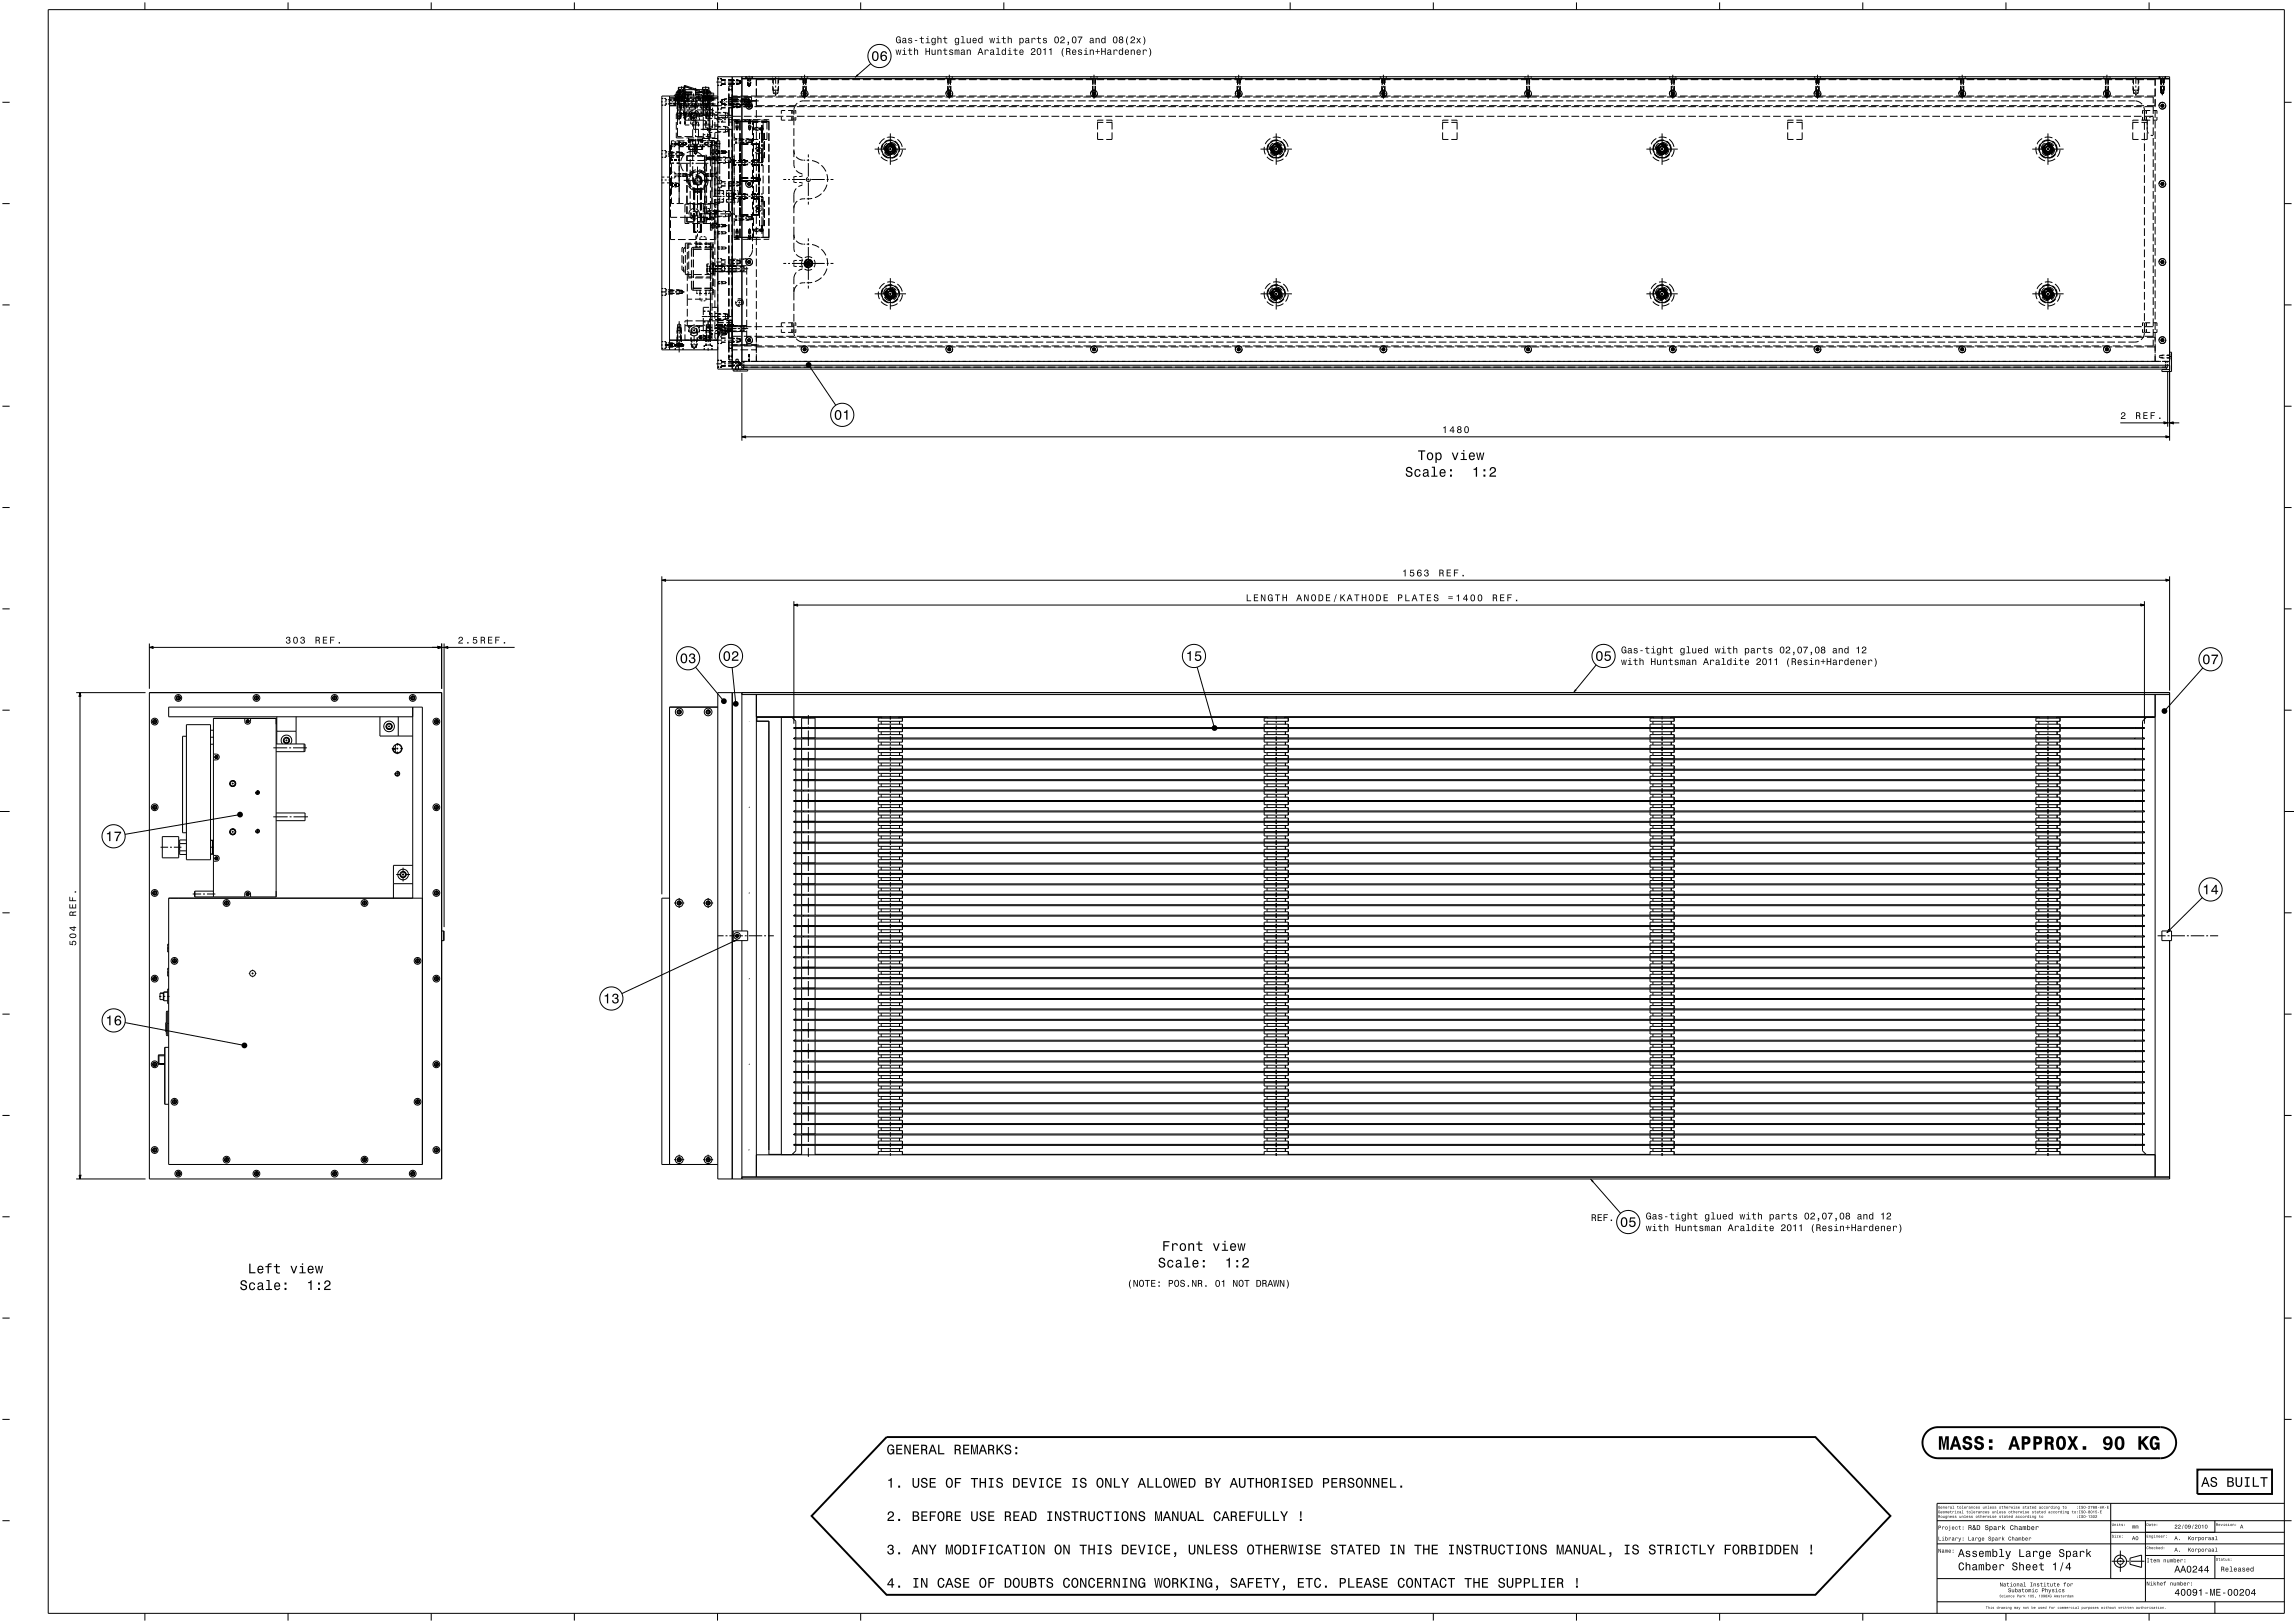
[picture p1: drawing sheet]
<svg xmlns="http://www.w3.org/2000/svg" width="1189mm" height="841mm" viewBox="0 0 1189 841" stroke-linecap="round" stroke-linejoin="round" font-family="sans-serif">
<g fill="none" stroke="#000" stroke-width=".52">
<path d="M25 5h1159v831h-1159zM75 1v4M149 1v4M223 1v4M298 1v4M372 1v4M446 1v4M520 1v4M669 1v4M743 1v4M817 1v4M891 1v4"/>
<path d="M965 1v4M1040 1v4M1114 1v4M380 40v151M385 40v151h-13v-151h753v188M387 40h.1M388 39v2M390 40h.1M400 40h.1M402 40v3M404 40h.1M415 40h1"/>
<path d="M417 39v4M419 40h-1M451 33l-8 7M490 40h1M492 39v4M494 40h-1M565 40h1M567 39v4M569 40h-1M640 40h1M642 39v4M644 40h-1"/>
<path d="M715 40h1M717 39v4M719 40h-1M790 40h1M792 39v4M794 40h-1M865 40h1M867 39v4M869 40h-1M940 40h1M942 39v4M944 40h-1"/>
<path d="M1015 40h1M1017 39v4M1019 40h-1M1090 40h1M1092 39v4M1094 40h-1M1107 40v3M1119 40h.1M1121 40v3M1123 40h-1M1 53h4M343 53h1"/>
<path d="M343 51h1M343 55h1M344 51h1v1M345 53h1M345 54h1M345 52h1M345 53v2h-1M346 52h1M347 53h.1M347 50v131M347 54h1M347 55h4"/>
<path d="M347 51h4M347 52h2M347 52h1M348 53h1M349 54h-3M349 54h1M349 52h1M349 52h2M349 51v1M349 53v2M350 51v1M350 53v2"/>
<path d="M350 52v1M350 51v2M350 53h1M350 49v1M350 49h3M350 52h.1M350 50v1M350 53h.1M350 51h.1M350 54h6M350 52h5v7M351 48v1"/>
<path d="M351 49v1M351 48h2M351 50v1M351 48h.1M351 51h.1M351 51v1M351 50v2M351 47v2M351 53v3M351 58v2M351 60h.1M351 47h5"/>
<path d="M351 55v10M351 49v5M351 52h2M351 53h2M351 58v1M352 50h3M352 50v1h16M352 52h.1M352 53v1M352 54h.1M352 47v-2h3v6M352 54h1"/>
<path d="M352 48v1h1v-1M352 45v1M352 49v2M352 52v2M352 52h3M352 56h1M352 50v7M352 58v1M352 60v2M352 46h1M352 46v1M352 48v2"/>
<path d="M352 52v4M352 57v3M353 46v3M353 50h.1M353 50v1M353 46h-1M353 46h.1M353 54v1M353 57v2h3M353 46v1M353 51h.1M353 52h.1"/>
<path d="M353 52h1M353 55v2M353 59v3M353 50v2M353 53v3M353 58v2M353 60h.1M353 60h-2M353 48v1h-2h-1M353 45v2M353 49v4M353 51v1"/>
<path d="M354 50v1M354 50h.1M354 49v1M354 51v2h1M354 51h.1M354 52h.1M354 56h1M354 46h.1M354 46v1M354 54h1M354 47v1M354 46v3"/>
<path d="M354 52h1M354 48v1M354 58v2M354 57h-3v1M354 59h-3v3M354 48v2M354 52v4M354 57v3M354 53v3M355 55v5M355 49h4M355 45h.1"/>
<path d="M355 45l9 3M355 45l-1 1M355 50v5M355 52v1M355 45v1M355 48v1h-1v-1M355 49v1M355 48h4M355 50v2M355 54h.1M355 59h.1M355 60v5h2"/>
<path d="M355 46h11v6M355 55h2M355 44v1M355 44l8 3M355 54h1M355 53h1M355 52h2M355 59v1M356 47v1M356 49h.1M356 53v1M356 49h-6v1"/>
<path d="M356 54v2M356 58v2M356 51l-1 1M356 51h.1M356 52h2M356 50v3h-1v1M356 49v1M356 49l1 1M357 49v2M357 52v4M357 57v2M357 51v2h1"/>
<path d="M357 53v2M357 49v1M357 53v2h-5M357 51v1M357 58v1M357 59h4M358 55h5M358 59v1M358 59h.1M358 48v1M358 50v1M358 52v1"/>
<path d="M358 58v1M358 54v2M358 59a1.6 1.6 0 0 0 1 2 1.6 1.6 0 0 0 2 0M358 55h-1v2M358 53h1M359 55h4M359 52v1M359 54v1M359 52h.1M359 52h-1M359 59v1M359 54h.1"/>
<path d="M359 58v2h-5M359 54v2M359 53v1M359 53v-1l1 1M359 59h2M359 57a2.8 2.8 0 0 0-2 3v-1M359 60h11M359 49v1M359 58l2 1v1M360 55h.1M360 58h.1M360 58v1h-4"/>
<path d="M360 59v4M360 49h3M360 52h1M360 53v1M360 53h1M360 51h-1v2M360 49h2h1M360 48h4M360 54v3h-4M360 54v2M360 58v2M361 46v3"/>
<path d="M361 50v1M361 52v5M361 58v1M361 57v2M361 52h.1M361 57a2.7 2.7 0 0 1 1 4M361 59h.1M361 59a1.2 1.2 0 0 1-1 2 1.2 1.2 0 0 1-1-1M361 52v1M361 54v1M361 53h.1M361 50h.1"/>
<path d="M361 57h5M361 53v1h-4M361 55v1M362 55h-3M362 53v2M362 51v1h-2M362 51v1h2M362 60h-2v3M363 59v1M363 50h.1M363 50v1M363 49h-1v2"/>
<path d="M363 55h1v2M363 52h.1M363 53h.1M363 49h.1M363 53v2h5M363 51v1M363 51l1 1M363 51h.1M363 49h2M363 54h1M363 54v2M363 58v2"/>
<path d="M363 53v1M364 47v1M364 49h.1M364 47h.1M364 60h4M364 49v1M364 58v1M364 50h4M364 50v1M364 54h3M364 53v1M364 54h.1"/>
<path d="M364 55h2M364 47l1 1M364 50v2M364 54h1M364 48v1h1v-1M364 52v1M364 50v4M364 56v4M364 52h3M364 47h1M365 56h.1M365 51v9"/>
<path d="M365 53v3M365 48v2M365 58v2M365 48v1M365 50h.1M365 46v3M365 51v1h-1v1M365 50v1M365 46v1M365 46v1h-1M365 48h1M365 49v1"/>
<path d="M365 51h.1M365 52h.1M365 59h-4M365 52h1M365 49h5v1M365 50h1M366 51h.1M366 52h.1M366 53v1M366 47h2M366 49v4h-2M366 45v2"/>
<path d="M366 48v1M366 53v8M366 48h3M366 53v3M366 58v2M366 60h.1M366 50h.1M366 55v2M366 58v4M366 56h1M366 46h1M366 46v1"/>
<path d="M366 50h1M367 46v4M367 50v1M367 46h-1M367 46h.1M367 52v4M367 57v3M367 57h3v1M367 46v1M367 48v1M367 59h4v3M367 50v7h-1"/>
<path d="M367 58v1M367 60v2M367 48h3v2M367 51v1M367 45v1M367 48v1h-1M367 49v1M367 50v2M367 47v-2h-3v2M368 52h-4M368 59v1M368 50v8"/>
<path d="M368 58h1M368 49v1M368 55v7M368 50v15M368 60h.1M368 51h4M368 52h1M368 47v2M368 50v1v-1M368 51h.1M368 51v1M368 48h1"/>
<path d="M369 55h5M369 48v1M369 49v1M369 52h.1M369 53h-2v1h-1M369 50h.1M369 50v1M369 51v1M369 53v2M369 51v1h-1M369 60h3M369 57v4"/>
<path d="M369 56v1h-1M369 54v1M370 53v1h-2M370 50v1M370 52h.1M370 58v1M370 51v1M370 53v2M370 51l-1 1M370 51h.1M371 51v1M371 53v2"/>
<path d="M371 58h2M371 60h1M371 43h3M372 50h-29v131h29M372 44h1M372 41h1M372 53h1M372 57h1M372 59h2M373 60h6M373 53h2M373 41h1v1"/>
<path d="M373 53h1v1M374 52v1M374 43v1h-1M374 44h2M374 56h2M374 55v2h-1M374 41h2M374 54h2M374 52h.1M374 53v1M374 52h2M375 58h1"/>
<path d="M375 54h1M375 55h1M375 43h1M376 51h1M376 51l-1 1M376 54h1M376 51v1M376 53v1M376 59h1M376 58v1M376 54h-2M376 58h.1"/>
<path d="M376 53h1M377 55h3M377 43h3M377 59h.1M377 59h1M378 54h2M378 41h2M378 51h2M378 47h.1M378 48v6M378 56v4M378 59v1"/>
<path d="M378 45a.9 .9 0 0 1 1 0 .9 .9 0 0 1 0 1 .9 .9 0 0 1-1 0M378 52h15M378 45v2M379 47h1M379 45h1M380 50h2M380 56h1M380 42h1M380 43h1M380 54h1M380 55h4M380 50h4"/>
<path d="M381 44h-3M381 56h-3M381 55h1M381 43h1M382 42h1M382 44h1M382 54h1M382 56h1M382 56h2M382 42h2M382 43h2M383 42h.1"/>
<path d="M383 43v1M383 54v1M383 55v1M383 54h.1M383 51h-5M383 54h-5M383 53h-5M383 56h.1M383 52h-5M383 55h1M383 43h1M384 42h.1"/>
<path d="M384 43h.1M384 54v1M384 55v1M384 54h.1M384 54h-6M384 53h1M384 50h4M384 42v1M384 54h4M384 51h3M384 54h3M385 41h740"/>
<path d="M385 52a2 2 0 0 0 2 3M385 50h5v2M385 53h1M386 53h.1M386 53h4M386 54h1M386 51h2M386 52v2M386 52h.1M386 52a1.2 1.2 0 0 0 0 2 1.2 1.2 0 0 0 2-1M386 52v1M387 51h.1"/>
<path d="M387 51v1M387 52v2M387 54h.1M387 40v1M387 41h.1M387 55h2M388 41v1M388 42v2M388 52v1M388 44h.1M388 51v1M388 51l1 1v2"/>
<path d="M388 51h.1M388 52h.1M388 45h.1M388 43v1M388 53h.1M388 54a.8 .8 0 0 1 1 1 .8 .8 0 0 1-1 1 .8 .8 0 0 1 0-1M388 42v1M388 44v1M388 52v4M388 52h-4M388 52h1M388 44h1"/>
<path d="M388 53v1M388 43h1M389 54h-1M389 52v1M389 55h.1M389 41v1M389 43v1M389 44h.1M389 42v1M389 50h7M389 53a1.7 1.7 0 0 0-2 0 1.7 1.7 0 0 0 0 2M389 40v2"/>
<path d="M390 54v1h-5M390 55a1.7 1.7 0 0 1-1 1 1.7 1.7 0 0 1-2 0M391 55h4M391 50h4M392 41v4M392 46v4M392 51v5M392 57v4M392 55h4M392 41h4M397 55h4M397 50h4"/>
<path d="M398 50h4M398 41h4M398 55h4M400 40v1M401 47h1M401 47h.1M401 41v2M401 45v2M401 48h1M401 41v3M401 45v3M401 48v1"/>
<path d="M402 49h.1M402 55h4M402 50h4M402 44v1M402 46v4M402 48h1M402 47h2M403 48v1M403 41v3M403 45v3M403 50h4M403 41h4"/>
<path d="M403 55h4M404 45v2M404 47h-1M404 40v3M407 57h-2v2M408 55h4M408 50h4M408 57h3M409 50h4M409 41h4M409 55h4M410 57v2"/>
<path d="M411 57v2M412 57v2M413 55h4M413 50h4M413 53l-2 4M414 50h4M414 41h4M414 55h4M416 40v3M416 49h2M416 45v2M416 47h1"/>
<path d="M416 47h.1M416 41v3M416 45v4M416 49l1 1M417 48h.1M417 49h.1M417 50h.1M417 48a.7 .7 0 0 1 1 0 .7 .7 0 0 1-1 1 .7 .7 0 0 1-1-1M417 44v1M417 46v5M417 47h1M417 48h1"/>
<path d="M418 41v3M418 45v4M418 49l-1 1M418 47h.1M418 45v2M418 47a1.7 1.7 0 0 0-2 0 1.7 1.7 0 0 0-1 2M418 40v3M419 55h4M419 50h4M419 48a1.7 1.7 0 0 1-1 2 1.7 1.7 0 0 1-2 0M420 52l-5 1M420 50h4"/>
<path d="M420 41h4M420 55h4M421 52h4M424 55h4M424 50h4M425 50h4M425 41h4M425 55h4M427 52h4M430 55h4M430 50h4M431 50h4"/>
<path d="M431 41h4M431 55h4M432 52h4M435 55h4M435 50h4M436 50h4M436 41h4M436 55h4M438 52h4M441 55h4M441 50h4M442 50h4"/>
<path d="M442 41h4M442 55h4M443 52h4M446 55h4M446 50h4M447 50h4M447 41h4M447 55h4M449 52h4M452 55h4M452 50h4M453 50h4"/>
<path d="M453 41h4M453 55h4M454 52h4M457 55h4M457 50h4M458 50h4M458 41h4M458 55h4M460 52h4M463 55h4M463 50h4M464 50h4"/>
<path d="M464 41h4M464 55h4M465 52h4M468 55h4M468 50h4M469 50h4M469 41h4M469 55h4M471 52h4M474 55h4M474 50h4M475 50h4"/>
<path d="M475 41h4M475 55h4M476 52h4M479 55h4M479 50h4M480 50h4M480 41h4M480 55h4M482 52h4M485 55h4M485 50h4M486 50h4"/>
<path d="M486 41h4M486 55h4M487 52h4M490 55h4M490 50h4M491 40v3M491 49h2M491 50h4M491 45v2M491 41h4M491 47h1M491 47h.1"/>
<path d="M491 55h4M491 41v3M491 45v4M491 49l1 1M492 48h.1M492 49h.1M492 50h.1M492 48a.7 .7 0 0 1 1 0 .7 .7 0 0 1-1 1 .7 .7 0 0 1-1-1M492 44v1M492 46v5M492 47h1M492 48h1"/>
<path d="M493 41v3M493 45v4M493 49l-1 1M493 47h.1M493 52h4M493 45v2M493 47a1.7 1.7 0 0 0-2 0 1.7 1.7 0 0 0-1 2M493 40v3M494 48a1.7 1.7 0 0 1-1 2 1.7 1.7 0 0 1-2 0M496 55h4M496 50h4M497 50h4"/>
<path d="M497 41h4M497 55h4M498 52h4M501 55h4M501 50h4M502 50h4M502 41h4M502 55h4M504 52h4M507 55h4M507 50h4M508 50h4"/>
<path d="M508 41h4M508 55h4M509 52h4M512 55h4M512 50h4M513 50h4M513 41h4M513 55h4M515 52h4M518 55h4M518 50h4M519 50h4"/>
<path d="M519 41h4M519 55h4M520 52h4M523 55h4M523 50h4M524 50h4M524 41h4M524 55h4M526 52h4M529 55h4M529 50h4M530 50h4"/>
<path d="M530 41h4M530 55h4M531 52h4M534 55h4M534 50h4M535 50h4M535 41h4M535 55h4M537 52h4M540 55h4M540 50h4M541 50h4"/>
<path d="M541 41h4M541 55h4M542 52h4M545 55h4M545 50h4M546 50h4M546 41h4M546 55h4M548 52h4M551 55h4M551 50h4M552 50h4"/>
<path d="M552 41h4M552 55h4M553 52h4M556 55h4M556 50h4M557 50h4M557 41h4M557 55h4M559 52h4M562 55h4M562 50h4M563 50h4"/>
<path d="M563 41h4M563 55h4M564 52h4M566 40v3M566 49h2M566 45v2M566 47h1M566 47h.1M566 41v3M566 45v4M566 49l1 1M567 48h.1"/>
<path d="M567 49h.1M567 50h.1M567 48a.7 .7 0 0 1 1 0 .7 .7 0 0 1-1 1 .7 .7 0 0 1-1-1M567 55h4M567 50h4M567 44v1M567 46v5M567 50h1M567 47h1M567 48h1M568 41v3M568 45v4"/>
<path d="M568 49v1M568 50h-1M568 47h.1M568 45v2M568 47a1.7 1.7 0 0 0-2 0 1.7 1.7 0 0 0-1 2M568 40v3M568 50h4M568 41h4M568 55h4M569 48a1.7 1.7 0 0 1-1 2 1.7 1.7 0 0 1-2 0M570 52h4M573 55h4"/>
<path d="M573 50h4M574 50h4M574 41h4M574 55h4M575 52h4M578 55h4M578 50h4M579 50h4M579 41h4M579 55h4M581 52h4M584 55h4"/>
<path d="M584 50h4M585 50h4M585 41h4M585 55h4M586 52h4M589 55h4M589 50h4M590 50h4M590 41h4M590 55h4M592 52h4M595 55h4"/>
<path d="M595 50h4M596 50h4M596 41h4M596 55h4M597 52h4M600 55h4M600 50h4M601 50h4M601 41h4M601 55h4M603 52h4M606 55h4"/>
<path d="M606 50h4M607 50h4M607 41h4M607 55h4M608 52h4M611 55h4M611 50h4M612 50h4M612 41h4M612 55h4M614 52h4M617 55h4"/>
<path d="M617 50h4M618 50h4M618 41h4M618 55h4M619 52h4M622 55h4M622 50h4M623 50h4M623 41h4M623 55h4M625 52h4M628 55h4"/>
<path d="M628 50h4M629 50h4M629 41h4M629 55h4M630 52h4M633 55h4M633 50h4M634 50h4M634 41h4M634 55h4M636 52h4M639 55h4"/>
<path d="M639 50h4M640 50h4M640 41h4M640 55h4M641 40v3M641 52h4M641 49h2M641 45v2M641 47h1M641 47h.1M641 41v3M641 45v4"/>
<path d="M641 49l1 1M642 48h.1M642 49h.1M642 50h.1M642 48a.8 .8 0 0 1 1 0 .8 .8 0 0 1-1 1 .8 .8 0 0 1-1-1M642 44v1M642 46v5M642 47h1M642 48h1M643 41v3M643 45v4M643 49l-1 1"/>
<path d="M643 47h.1M643 45v2M643 47a1.7 1.7 0 0 0-2 0 1.7 1.7 0 0 0-1 2M643 40v3M644 48a1.7 1.7 0 0 1-1 2 1.7 1.7 0 0 1-2 0M644 55h4M644 50h4M645 50h4M645 41h4M645 55h4M647 52h4M650 55h4"/>
<path d="M650 50h4M651 50h4M651 41h4M651 55h4M652 52h4M655 55h4M655 50h4M656 50h4M656 41h4M656 55h4M658 52h4M661 55h4"/>
<path d="M661 50h4M662 50h4M662 41h4M662 55h4M663 52h4M666 55h4M666 50h4M667 50h4M667 41h4M667 55h4M669 52h4M672 55h4"/>
<path d="M672 50h4M673 50h4M673 41h4M673 55h4M674 52h4M677 55h4M677 50h4M678 50h4M678 41h4M678 55h4M680 52h4M683 55h4"/>
<path d="M683 50h4M684 50h4M684 41h4M684 55h4M685 52h4M688 55h4M688 50h4M689 50h4M689 41h4M689 55h4M691 52h4M694 55h4"/>
<path d="M694 50h4M695 50h4M695 41h4M695 55h4M696 52h4M699 55h4M699 50h4M700 50h4M700 41h4M700 55h4M702 52h4M705 55h4"/>
<path d="M705 50h4M706 50h4M706 41h4M706 55h4M707 52h4M710 55h4M710 50h4M711 50h4M711 41h4M711 55h4M713 52h4M716 55h4"/>
<path d="M716 50h4M716 40v3M716 49h2M716 45v2M716 47h1M716 47h.1M716 50h5M716 41v3M716 45v4M716 49v1M716 50h1M717 48h.1"/>
<path d="M717 49h.1M717 41h4M717 55h4M717 50h.1M717 48a.8 .8 0 0 1 1 0 .8 .8 0 0 1-1 1 .8 .8 0 0 1-1-1M717 44v1M717 46v5M717 47h1M717 48h1M718 41v3M718 45v4M718 49l-1 1"/>
<path d="M718 47h.1M718 45v2M718 47a1.7 1.7 0 0 0-2 0 1.7 1.7 0 0 0-1 2M718 40v3M718 52h4M719 48a1.7 1.7 0 0 1-1 2 1.7 1.7 0 0 1-2 0M721 55h4M721 50h4M722 50h4M722 41h4M722 55h4M724 52h4"/>
<path d="M727 55h4M727 50h4M728 50h4M728 41h4M728 55h4M729 52h4M732 55h4M732 50h4M733 50h4M733 41h4M733 55h4M735 52h4"/>
<path d="M738 55h4M738 50h4M739 50h4M739 41h4M739 55h4M740 52h4M743 55h4M743 50h4M744 50h4M744 41h4M744 55h4M746 52h4"/>
<path d="M749 55h4M749 50h4M750 50h4M750 41h4M750 55h4M751 52h4M754 55h4M754 50h4M755 50h4M755 41h4M755 55h4M757 52h4"/>
<path d="M760 55h4M760 50h4M761 50h4M761 41h4M761 55h4M762 52h4M765 55h4M765 50h4M766 50h4M766 41h4M766 55h4M768 52h4"/>
<path d="M771 55h4M771 50h4M772 50h4M772 41h4M772 55h4M773 52h4M776 55h4M776 50h4M777 50h4M777 41h4M777 55h4M779 52h4"/>
<path d="M782 55h4M782 50h4M783 50h4M783 41h4M783 55h4M784 52h4M787 55h4M787 50h4M788 50h5M788 41h4M788 55h4M790 52h4"/>
<path d="M791 40v3M791 49h2M791 45v2M791 47h1M791 47h.1M791 41v3M791 45v4M791 49l1 1M792 48h.1M792 49h.1M792 50h.1M792 48a.8 .8 0 0 1 1 0 .8 .8 0 0 1-1 1 .8 .8 0 0 1-1-1"/>
<path d="M792 44v1M792 46v5M792 47h1M792 48h1M793 55h4M793 50h4M793 41v3M793 45v4M793 49v1M793 50h-1M793 47h.1M793 45v2"/>
<path d="M793 47a1.7 1.7 0 0 0-2 0 1.7 1.7 0 0 0-1 2M793 40v3M794 48a1.7 1.7 0 0 1-1 2 1.7 1.7 0 0 1-2 0M794 50h4M794 41h4M794 55h4M795 52h4M798 55h4M798 50h4M799 50h4M799 41h4M799 55h4"/>
<path d="M801 52h4M804 55h4M804 50h4M805 50h4M805 41h4M805 55h4M806 52h4M809 55h4M809 50h4M810 50h4M810 41h4M810 55h4"/>
<path d="M812 52h4M815 55h4M815 50h4M816 50h4M816 41h4M816 55h4M817 52h4M820 55h4M820 50h4M821 50h4M821 41h4M821 55h4"/>
<path d="M823 52h4M826 55h4M826 50h4M827 50h4M827 41h4M827 55h4M828 52h4M831 55h4M831 50h4M832 50h4M832 41h4M832 55h4"/>
<path d="M834 52h4M837 55h4M837 50h4M838 50h4M838 41h4M838 55h4M839 52h4M842 55h4M842 50h4M843 50h4M843 41h4M843 55h4"/>
<path d="M845 52h4M848 55h4M848 50h4M849 50h4M849 41h4M849 55h4M850 52h4M853 55h4M853 50h4M854 50h4M854 41h4M854 55h4"/>
<path d="M856 52h4M859 55h4M859 50h4M860 50h4M860 41h4M860 55h4M861 52h4M864 55h4M864 50h4M865 50h4M865 41h4M865 55h4"/>
<path d="M866 40v3M866 49h2M866 45v2M866 47h1M866 47h.1M866 41v3M866 45v4M866 49l1 1M867 48h.1M867 49h.1M867 52h4M867 50h.1"/>
<path d="M867 48a.7 .7 0 0 1 1 0 .7 .7 0 0 1-1 1 .7 .7 0 0 1-1-1M867 44v1M867 46v5M867 47h1M867 48h1M868 41v3M868 45v4M868 49l-1 1M868 47h.1M868 45v2M868 47a1.7 1.7 0 0 0-2 0 1.7 1.7 0 0 0-1 2M868 40v3"/>
<path d="M869 48a1.7 1.7 0 0 1-1 2 1.7 1.7 0 0 1-2 0M870 55h4M870 50h4M871 50h4M871 41h4M871 55h4M872 52h4M875 55h4M875 50h4M876 50h4M876 41h4M876 55h4"/>
<path d="M878 52h4M881 55h4M881 50h4M882 50h4M882 41h4M882 55h4M883 52h4M886 55h4M886 50h4M887 50h4M887 41h4M887 55h4"/>
<path d="M889 52h4M892 55h4M892 50h4M893 50h4M893 41h4M893 55h4M894 52h4M897 55h4M897 50h4M898 50h4M898 41h4M898 55h4"/>
<path d="M900 52h4M903 55h4M903 50h4M904 50h4M904 41h4M904 55h4M905 52h4M908 55h4M908 50h4M909 50h4M909 41h4M909 55h4"/>
<path d="M911 52h4M914 55h4M914 50h4M915 50h4M915 41h4M915 55h4M916 52h4M919 55h4M919 50h4M920 50h4M920 41h4M920 55h4"/>
<path d="M922 52h4M925 55h4M925 50h4M926 50h4M926 41h4M926 55h4M927 52h4M930 55h4M930 50h4M931 50h4M931 41h4M931 55h4"/>
<path d="M933 52h4M936 55h4M936 50h4M937 50h4M937 41h4M937 55h4M938 52h4M941 40v3M941 55h4M941 50h4M941 49h2M941 45v2"/>
<path d="M941 47h1M941 47h.1M941 50h1M941 41v3M941 45v4M941 49v1M942 48h.1M942 49h.1M942 50h.1M942 48a.7 .7 0 0 1 1 0 .7 .7 0 0 1-1 1 .7 .7 0 0 1-1-1M942 44v1M942 46v5"/>
<path d="M942 50h4M942 47h1M942 41h4M942 55h4M942 48h1M943 41v3M943 45v4M943 49l-1 1M943 47h.1M943 45v2M943 47a1.7 1.7 0 0 0-2 0 1.7 1.7 0 0 0-1 2M943 40v3"/>
<path d="M944 52h4M944 48a1.7 1.7 0 0 1-1 2 1.7 1.7 0 0 1-2 0M947 55h4M947 50h4M948 50h4M948 41h4M948 55h4M949 52h4M952 55h4M952 50h4M953 50h4M953 41h4"/>
<path d="M953 55h4M955 52h4M958 55h4M958 50h4M959 50h4M959 41h4M959 55h4M960 52h4M963 55h4M963 50h4M964 50h4M964 41h4"/>
<path d="M964 55h4M966 52h4M969 55h4M969 50h4M970 50h4M970 41h4M970 55h4M971 52h4M974 55h4M974 50h4M975 50h4M975 41h4"/>
<path d="M975 55h4M977 52h4M980 55h4M980 50h4M981 50h4M981 41h4M981 55h4M982 52h4M985 55h4M985 50h4M986 50h4M986 41h4"/>
<path d="M986 55h4M988 52h4M991 55h4M991 50h4M992 50h4M992 41h4M992 55h4M993 52h4M996 55h4M996 50h4M997 50h4M997 41h4"/>
<path d="M997 55h4M999 52h4M1002 55h4M1002 50h4M1003 50h4M1003 41h4M1003 55h4M1004 52h4M1007 55h4M1007 50h4M1008 50h4M1008 41h4"/>
<path d="M1008 55h4M1010 52h4M1013 55h4M1013 50h4M1014 50h4M1014 41h4M1014 55h4M1015 52h4M1016 40v3M1016 49h2M1016 45v2M1016 47h1"/>
<path d="M1016 47h.1M1016 41v3M1016 45v4M1016 49l1 1M1017 48h.1M1017 49h.1M1017 50h.1M1017 48a.7 .7 0 0 1 1 0 .7 .7 0 0 1-1 1 .7 .7 0 0 1-1-1M1017 44v1M1017 46v5M1017 47h1M1017 48h1"/>
<path d="M1018 41v3M1018 45v4M1018 49l-1 1M1018 47h.1M1018 45v2M1018 55h4M1018 50h4M1018 47a1.7 1.7 0 0 0-2 0 1.7 1.7 0 0 0-1 2M1018 40v3M1019 48a1.7 1.7 0 0 1-1 2 1.7 1.7 0 0 1-2 0M1019 50h4M1019 41h4"/>
<path d="M1019 55h4M1021 52h4M1024 55h4M1024 50h4M1025 50h4M1025 41h4M1025 55h4M1026 52h4M1029 55h4M1029 50h4M1030 50h4M1030 41h4"/>
<path d="M1030 55h4M1032 52h4M1035 55h4M1035 50h4M1036 50h4M1036 41h4M1036 55h4M1037 52h4M1040 55h4M1040 50h4M1041 50h4M1041 41h4"/>
<path d="M1041 55h4M1043 52h4M1046 55h4M1046 50h4M1047 50h4M1047 41h4M1047 55h4M1048 52h4M1051 55h4M1051 50h4M1052 50h4M1052 41h4"/>
<path d="M1052 55h4M1054 52h4M1057 55h4M1057 50h4M1058 50h4M1058 41h4M1058 55h4M1059 52h4M1062 55h4M1062 50h4M1063 50h4M1063 41h4"/>
<path d="M1063 55h4M1065 52h4M1068 55h4M1068 50h4M1069 50h4M1069 41h4M1069 55h4M1070 52h4M1073 55h4M1073 50h4M1074 50h4M1074 41h4"/>
<path d="M1074 55h4M1076 52h4M1079 55h4M1079 50h4M1080 50h4M1080 41h4M1080 55h4M1081 52h4M1084 55h4M1084 50h4M1085 50h4M1085 41h4"/>
<path d="M1085 55h4M1087 52h4M1090 55h4M1090 50h4M1091 50h4M1091 41h4M1091 55h4M1091 40v3M1091 49h2M1091 45v2M1091 47h1M1091 47h.1"/>
<path d="M1091 41v3M1091 45v4M1091 49l1 1M1092 48h.1M1092 49h.1M1092 50h.1M1092 48a.8 .8 0 0 1 1 0 .8 .8 0 0 1-1 1 .8 .8 0 0 1-1-1M1092 44v1M1092 46v5M1092 47h1M1092 52h4M1092 48h1"/>
<path d="M1093 41v3M1093 45v4M1093 49l-1 1M1093 47h.1M1093 45v2M1093 47a1.7 1.7 0 0 0-2 0 1.7 1.7 0 0 0-1 2M1093 40v3M1094 48a1.7 1.7 0 0 1-1 2 1.7 1.7 0 0 1-2 0M1095 55h4M1095 50h4M1096 50h4M1096 41h4"/>
<path d="M1096 55h4M1098 52h4M1101 55h4M1101 50h4M1102 50h4M1102 41h4M1102 55h4M1103 52h4M1106 47h1M1106 41v2M1106 45v2M1106 47h.1"/>
<path d="M1106 48h1M1106 48v1M1106 41v3M1106 45v3M1106 55h4M1106 50h4M1107 49h.1M1107 52l3 2M1107 44v1M1107 46v4M1107 50h4M1107 41h4"/>
<path d="M1107 55h4M1107 48h1M1107 47h2M1108 41v3M1108 45v3M1108 48v1M1109 47h-1M1109 41v2M1109 45v2M1111 55v7M1111 57h-1v2M1112 50h4v4"/>
<path d="M1112 55h4M1112 57h2M1112 57v2M1113 50h4M1113 55h4M1116 57h2v2M1116 55v4M1117 41h-4M1117 41v4M1117 46v4M1117 51v5M1117 57v4"/>
<path d="M1120 40v3M1120 55h2M1120 45v2M1120 47h.1M1120 47h1M1120 48h1M1120 48h.1M1120 41v3M1120 45v3M1121 49h.1M1121 54a.8 .8 0 0 1 1 1 .8 .8 0 0 1-1 1 .8 .8 0 0 1-1-1M1121 44v1"/>
<path d="M1121 46v3M1121 54v2M1121 48h.1M1121 47h1M1121 54h.1M1121 55h.1M1121 41v3M1121 45v3M1121 47h.1M1122 45v2M1122 47h-1M1122 53a1.7 1.7 0 0 0-2 0 1.7 1.7 0 0 0-1 2"/>
<path d="M1122 40v3M1123 55a1.8 1.8 0 0 1-1 1 1.8 1.8 0 0 1-2 0M1184 53h4M343 80h1M343 78h1M344 78h1v1M345 80h1M345 79h1M346 80h3M346 79h1M347 79h3M347 79h2"/>
<path d="M348 74h1M348 76h1M348 79v4M349 74h3M349 73h-1v5M350 73h.1M350 74v1M350 75l-1 1M350 74h1M350 80h1M350 79h2M351 63v4"/>
<path d="M351 69v2h3M351 75h-3v5M351 73h4M351 79h3M351 60h2M351 66v5h2M351 74h1M351 61h2M352 62h.1M352 80h3M352 74h1M352 73v32"/>
<path d="M352 76h2M352 75h1M352 63v1l1-1M353 60v2M353 63v1M353 74h1M354 79v2M354 79h.1M354 74h2M354 79v1M354 75h2M354 60l1 1"/>
<path d="M355 75h.1M355 74h.1M355 60h4M355 71h4M355 62h.1M355 62h4M355 63v1M355 60v2M355 74h1M355 75h-4M355 60v1M356 74h.1"/>
<path d="M356 75h.1M356 74v1M356 76h4M356 71h4M356 73h4M357 71v3M357 75v2h3M357 72h3M357 72h.1M357 61v1M357 72v2M357 76v1"/>
<path d="M358 61a2.7 2.7 0 0 0 3 1M358 60v1M358 77v4M358 63v1h1M358 60v2M358 73v1M358 75v1M358 62h.1M359 60l-1 1M359 61h1M359 65h4M359 63h1"/>
<path d="M359 73v2h1M359 63v3M359 67v4M359 76v7M359 73h.1M359 63h.1M360 64v3h2M360 73h.1M360 75v3M360 78h.1M360 78v1M360 78l-4 1"/>
<path d="M360 79h.1M360 79v1M360 63h1M360 60h4M360 71h4M360 78h1M360 80h1M361 73h-3v2M361 62h4M361 62v7M361 70v1M361 72v7"/>
<path d="M361 78l3 3M361 78h.1M361 73h4M361 60v2M361 63v1h-1M361 72h3M361 79v1M361 78h-1M361 60v1M361 75v4M361 76h4M361 75h-4"/>
<path d="M361 71h4M361 75h.1M361 76h.1M361 63h1M362 63h.1M362 73h4M362 73v2h-1M362 63v3M362 67v4M362 75h5M363 61v1M363 73v1"/>
<path d="M363 75v1M363 67h9M364 76v1M364 72v2M364 71v3M364 75v2h-3M364 72h.1M364 65h4M365 63h1M365 61v7M365 69v3h3M365 64h1"/>
<path d="M365 70h1M365 74v1M365 75h1M366 74h-1M366 75h.1M366 75h1M366 60h2M366 62v4h1M366 63v1v-1M366 60v2M366 73h4M366 74h1"/>
<path d="M366 61h2M367 75h-1M367 74h1M367 64h1v2M367 66v2M367 69v2M367 71h.1M367 62h.1M367 76h2M367 74h-1M367 66v3M367 70v3h3v1"/>
<path d="M368 61v8M368 70v3M368 69h1M368 62v1h-1M368 68v2h-1M368 61h1M368 65h1M368 74h1M368 75h1M368 75h3M368 66v5h-2M368 79h3"/>
<path d="M368 69v2v-2M368 71h.1M368 78h.1M368 80h.1M368 66v2M368 76v5M369 74h1M369 78h1M369 76h.1M369 73v36M369 72h3M369 62v4h-1v2"/>
<path d="M370 65h2M370 80h-1M370 74h1M370 79h1M370 78h1M370 74v6M371 63v4M371 69v2h-4M371 74h1M371 74h.1M371 61h1M371 65h1"/>
<path d="M371 79h.1M371 78h.1M371 75v5M371 78h1M371 73h.1M371 74v1M371 75l1 1M371 62h3M372 79h1M372 73h1v5M372 61h3M372 63h1"/>
<path d="M372 68h2M372 66h2M372 78h1M372 61h1M372 66h1M372 76h1M372 74h1M373 67h6M373 80h-2v3M373 79v4M373 79h-1M373 78h-2"/>
<path d="M373 69h-2M374 79h1M374 63h1M374 61h2M374 63h2M374 80h1M374 78h1M374 79h3M375 61v1M375 62v1M375 78v1M375 79v1"/>
<path d="M375 78h.1M375 78l1 1M375 79h1M375 66h1M375 69h1M375 61h1M375 79h.1M375 62h1M376 61h1M376 68h1M376 66h1M376 79h1"/>
<path d="M376 60v1M376 66v1M376 67v2M376 78v1M376 78v1h-2M376 78h-2M376 66h.1M376 79h.1M376 68v1M376 61h.1M376 68h.1M377 62h3"/>
<path d="M377 60v1M377 66v1M377 67v1M377 66h1M378 68h-1M378 61h-1M378 61v4M378 67v4M378 72v4M378 78v4M378 67h.1M378 61h2"/>
<path d="M378 63h2M380 62h2M380 60h4M381 63h8M381 63v5M381 69v4M381 75v4M381 71h.1M381 62h.1M381 75h.1M381 72h.1M381 62v1"/>
<path d="M381 63h.1M381 72v1M381 73v1M381 72h1M381 74h1M381 74h.1M381 63h2M382 63v1M382 65v2M382 66h.1M382 67h.1M382 62v2"/>
<path d="M382 65v1M382 67v1M382 66h1M382 66v1M383 65v1M383 66h-1M383 63v1M383 62v1M383 72h2M383 73h2M383 80v4M383 77h1"/>
<path d="M384 63v5M384 69v4M384 75v4M384 72h2M384 74h2M384 75l-1 3M384 75h.1M384 75v3M384 80v4M384 75h4M385 62h4M385 74h-2"/>
<path d="M385 62h-4M385 62l4 2M386 60h4M386 73h1M387 72h1M387 74h1M387 72h3M387 74h3M387 62h1M388 62v1M388 63v1M388 63h1"/>
<path d="M388 66h1M388 65v1M388 72v1M388 73v1M388 72h.1M388 66h.1M388 66v1M388 67h1M388 67h.1M388 74h.1M389 62v2M389 65v1"/>
<path d="M389 67v1M389 67h.1M389 66h.1M389 65v2M389 63h5M389 63v1M389 75h4M389 62v1M390 72v1M390 73v1M390 72h.1M390 65v2"/>
<path d="M390 74h.1M390 62h.1M390 73h.1M390 72h3M390 63h3M390 63v2M390 66v4M390 72v4M390 77v4M390 62h4M390 67h2M391 63v5"/>
<path d="M391 69v4h-3M391 75v4M391 60h4M391 67h.1M391 66v1M391 66h2M391 67h2M391 66h.1M392 67h.1M392 66h.1M392 67v1M392 63v4"/>
<path d="M392 68v4M392 74v4M392 79v4M392 66h1M392 68h1M392 78h2l-1 1M392 78h.1M393 67h3M393 77h.1M393 77l-1 1 1 1M393 77l1 1M393 62l-3 1"/>
<path d="M393 77v2M393 75v36M393 75h.1M393 75v3M393 80v4M393 77a.6 .6 0 0 1 0 1M394 79v3M394 73v4M394 66v1M394 66h.1M394 69v3M394 67h2"/>
<path d="M394 66h2M394 77a1.7 1.7 0 0 0-3 0M395 69h.1M395 63h4M395 62l3 1M395 63h3M395 79a1.7 1.7 0 0 1-2 1 1.7 1.7 0 0 1-1-1M395 67h.1M395 68v1M395 65v1M395 67v7M395 75v1"/>
<path d="M395 77v7M396 66h-2M396 63v5h-2M396 69v4M396 75v4M396 69v3M396 62h3M396 79v3M396 73v4M397 60h4M398 69v3h-3M398 63v4"/>
<path d="M399 63v5M399 69v4M399 75v4M402 60h4M405 61v1h2M408 60h4M408 62h3M410 61v1M411 78l1 2M411 61v4M411 66v4M411 72v4"/>
<path d="M411 77v4M412 61v1M413 60h4M419 60h4M424 60h4M430 60h4M435 60h4M441 60h4M446 60h4M452 60h4M453 77h7M455 76l1 4"/>
<path d="M457 60h4M457 78l1 2 2 1M457 80l2 1 2 1M458 75l-1 2v2M458 75l-1 1v2M458 79l2 1 2 1M458 72l-2 3M459 77a2.7 2.7 0 0 0 3 3M459 76a3 3 0 0 0 0 3M459 74l-1 1-1 2M459 78v1h1h-1M459 76v2"/>
<path d="M459 76a2.5 2.5 0 0 0 1 4M459 76v1M460 79a2.5 2.5 0 0 0 3 0M460 77a2 2 0 0 0 2 2M460 80h.1M460 80h2M460 74l-2 2v2M460 71h4M460 75a2.7 2.7 0 0 0-1 4M460 77a1.6 1.6 0 0 0 1 2 1.6 1.6 0 0 0 2-1M460 75a3 3 0 0 1 4 0M460 77l1 2"/>
<path d="M460 77v1M460 76a2 2 0 0 0 1 3M460 77h.1M460 75v1M460 73h2l2 1M460 78l1 1M461 76a2 2 0 0 1 2 0 2 2 0 0 1 0 3M461 76h1M461 75h1M461 78h1M461 77h1M461 80h1"/>
<path d="M461 78h.1M461 76a1.5 1.5 0 0 1 2 1 1.5 1.5 0 0 1-1 1M461 74h2l2 2M461 75a2.7 2.7 0 0 1 3 2M461 76h.1M461 75a2.1 2.1 0 0 1 2 2 2.1 2.1 0 0 1-1 2M461 75a2.5 2.5 0 0 0-2 2M461 69v7M461 77v1M461 79v6M462 76l1 1M462 75l-1-1-1 1a2.5 2.5 0 0 1 4 1"/>
<path d="M462 76a1.6 1.6 0 0 0-2 0 1.6 1.6 0 0 0 0 2M462 73h-2l-2 1M462 76a1.2 1.2 0 0 0-2 1 1.2 1.2 0 0 0 1 1M462 73h-2h-1M462 76h1M463 60h4M463 77v1a1.4 1.4 0 0 0-2-2 1.2 1.2 0 0 0-1 2 1.5 1.5 0 0 0 3 0h-2M463 75l1 1M463 77h.1M463 79l-1 1h-1M463 75a2.7 2.7 0 0 0-4 1M463 75h1v2z"/>
<path d="M463 78l-1 1M463 77h7M463 79l-1 1M463 77v1l-2 1M463 75h.1M463 79v1M464 73l1 2 1 2M464 73l1 2M464 76a2.7 2.7 0 0 1-1 4M464 77v1M464 77h.1M464 78l-1 1"/>
<path d="M464 77v1a3 3 0 0 1-4 2M464 78v1M464 76a3 3 0 0 1-1 4M465 77v2l-2 1M465 72l2 2 1 2M465 80l-1 1M465 75l1 2v2M465 80l-1 1-2 1M466 75v2v2M466 78l-1 2-2 1M468 78l-2 3M468 60h4"/>
<path d="M474 60h4M479 60h4M485 60h4M490 60h4M496 60h4M501 60h4M507 60h4M512 60h4M518 60h4M523 60h4M529 60h4M534 60h4"/>
<path d="M540 60h4M545 60h4M551 60h4M556 60h4M562 60h4M567 60h4M569 69v3h3M569 63h3M569 63v4M572 62l-3 1M573 60h4M573 63h3"/>
<path d="M573 62l3 1M576 69v3h-3M576 63v4M578 60h4M584 60h4M589 60h4M595 60h4M600 60h4M606 60h4M611 60h4M617 60h4M622 60h4"/>
<path d="M628 60h4M633 60h4M639 60h4M644 60h4M650 60h4M653 77h7M655 60h4M655 76l1 4M657 78l1 2 2 1M657 80l2 1 2 1M658 75l-1 2v2M658 75l-1 1v2"/>
<path d="M658 79l2 1M658 72l-2 3M659 77a2.7 2.7 0 0 0 3 3M659 76a3 3 0 0 0 0 3M659 74l-1 1-1 2M659 78v1h1h-1M659 76v2M659 76a2.5 2.5 0 0 0 1 4M659 76a2.7 2.7 0 0 1 4-1l1 1M659 76v1M660 79a2.5 2.5 0 0 0 3 0M660 80h.1"/>
<path d="M660 80h2M660 74l-2 2v2M660 71h4M660 75a2.7 2.7 0 0 0-1 4M660 77a1.6 1.6 0 0 0 1 2 1.6 1.6 0 0 0 2-1M660 75a3 3 0 0 1 4 0M660 76a2 2 0 0 0 0 3 2 2 0 0 0 2 0M660 77l1 2M660 77v1M660 76a2 2 0 0 0 1 3M660 77h.1M660 75v1"/>
<path d="M660 73h2l2 1M660 78l1 1M661 60h4M661 76h1M661 75h1M661 78h1M661 77h1M661 80h1M661 78h.1M661 76a1.5 1.5 0 0 1 2 1 1.5 1.5 0 0 1-1 1M661 74h2l2 2M661 75a2 2 0 0 1 2 3"/>
<path d="M661 75a2.7 2.7 0 0 1 3 2M661 76h.1M661 75a2.1 2.1 0 0 1 2 2 2.1 2.1 0 0 1-1 2M661 75a2.5 2.5 0 0 0-2 2M661 69v7M661 77v1M661 79v6M662 76l1 1M662 75l-1-1-1 1a2.5 2.5 0 0 1 4 1M662 76a1.6 1.6 0 0 0-2 0 1.6 1.6 0 0 0 0 2M662 73h-2l-2 1M662 76a1.2 1.2 0 0 0-2 1 1.2 1.2 0 0 0 1 1"/>
<path d="M662 73h-2h-1M662 76h1M663 77v1a1.4 1.4 0 0 0-2-2 1.2 1.2 0 0 0-1 2 1.5 1.5 0 0 0 3 0h-2M663 77h.1M663 79l-1 1h-1M663 75h1v2zM663 78l-1 1M663 77h7M663 79l-1 1M663 77v1l-2 1M663 75h.1M663 79v1"/>
<path d="M664 73l1 2 1 2M664 73l1 2M664 76a2.7 2.7 0 0 1-1 4M664 77v1M664 77h.1M664 78l-1 1M664 77v1a3 3 0 0 1-4 2M664 78v1M664 76a3 3 0 0 1-1 4M665 77v2l-2 1M665 72l2 2 1 2M665 80l-1 1"/>
<path d="M665 75l1 2v2M665 80l-1 1-2 1M666 75v2v2M666 78l-1 2-2 1M666 60h4M668 78l-2 3M672 60h4M677 60h4M683 60h4M688 60h4M694 60h4M699 60h4"/>
<path d="M705 60h4M710 60h4M716 60h4M721 60h4M727 60h4M732 60h4M738 60h4M743 60h4M748 69v3h3M748 63h3M748 63v4M749 60h4"/>
<path d="M751 62l-3 1M752 63h3M752 62l3 1M754 60h4M755 69v3h-3M755 63v4M760 60h4M765 60h4M771 60h4M776 60h4M782 60h4M787 60h4"/>
<path d="M793 60h4M798 60h4M804 60h4M809 60h4M815 60h4M820 60h4M826 60h4M831 60h4M837 60h4M842 60h4M848 60h4M853 60h4"/>
<path d="M853 77h7M855 76l1 4M857 78l1 2 2 1M857 80l2 1 2 1M858 75l-1 2v2M858 75l-1 1v2M858 79l2 1M858 72l-2 3M859 60h4M859 77a2.7 2.7 0 0 0 3 3M859 76a3 3 0 0 0 0 3M859 74l-1 1-1 2"/>
<path d="M859 78v1h1h-1M859 76v2M859 76a2.5 2.5 0 0 0 1 4M859 76a2.7 2.7 0 0 1 4-1l1 1M859 76v1M860 79a2.5 2.5 0 0 0 3 0M860 80h.1M860 80h2M860 74l-2 2v2M860 71h4M860 75a2.7 2.7 0 0 0-1 4M860 77a1.6 1.6 0 0 0 1 2 1.6 1.6 0 0 0 2-1"/>
<path d="M860 75a3 3 0 0 1 4 0M860 76a2 2 0 0 0 0 3 2 2 0 0 0 2 0M860 77l1 2M860 77v1M860 76a2 2 0 0 0 1 3M860 77h.1M860 75v1M860 73h2l2 1M860 78l1 1M861 76h1M861 75h1M861 78h1"/>
<path d="M861 77h1M861 80h1M861 78h.1M861 76a1.5 1.5 0 0 1 2 1 1.5 1.5 0 0 1-1 1M861 74h2l2 2M861 75a2.7 2.7 0 0 1 3 2M861 75a2 2 0 0 1 2 3M861 76h.1M861 75a2.1 2.1 0 0 1 2 2 2.1 2.1 0 0 1-1 2M861 75a2.5 2.5 0 0 0-2 2M861 69v7M861 77v1"/>
<path d="M861 79v6M862 76l1 1M862 75l-1-1-1 1a2.5 2.5 0 0 1 4 1M862 76a1.6 1.6 0 0 0-2 0 1.6 1.6 0 0 0 0 2M862 73h-2l-2 1M862 76a1.2 1.2 0 0 0-2 1 1.2 1.2 0 0 0 1 1M862 73h-2h-1M862 76h1M863 77v1a1.4 1.4 0 0 0-2-2 1.2 1.2 0 0 0-1 2 1.5 1.5 0 0 0 3 0h-2M863 77h.1M863 79l-1 1h-1M863 75h1v2z"/>
<path d="M863 78l-1 1M863 77h7M863 79l-1 1M863 77v1l-2 1M863 75h.1M863 79v1M864 73l1 2 1 2M864 73l1 2M864 76a2.7 2.7 0 0 1-1 4M864 77v1M864 77h.1M864 78l-1 1"/>
<path d="M864 77v1a3 3 0 0 1-4 2M864 60h4M864 78v1M864 76a3 3 0 0 1-1 4M865 77v2l-2 1M865 72l2 2 1 2M865 80l-1 1M865 75l1 2v2M865 80l-1 1-2 1M866 75v2v2M866 78l-1 2-2 1M868 78l-2 3"/>
<path d="M870 60h4M875 60h4M881 60h4M886 60h4M892 60h4M897 60h4M903 60h4M908 60h4M914 60h4M919 60h4M925 60h4M927 69v3h3"/>
<path d="M927 63h3M927 63v4M930 62l-3 1M930 60h4M931 63h3M931 62l3 1M934 69v3h-3M934 63v4M936 60h4M941 60h4M947 60h4M952 60h4"/>
<path d="M958 60h4M963 60h4M969 60h4M974 60h4M980 60h4M985 60h4M991 60h4M996 60h4M1002 60h4M1007 60h4M1013 60h4M1018 60h4"/>
<path d="M1024 60h4M1029 60h4M1035 60h4M1040 60h4M1046 60h4M1051 60h4M1053 77h7M1055 76l1 4M1057 60h4M1057 78l1 2 2 1M1057 80l2 1 2 1M1058 75l-1 2v2"/>
<path d="M1058 75l-1 1v2M1058 79l2 1M1058 72l-2 3M1059 77a2.7 2.7 0 0 0 3 3M1059 76a3 3 0 0 0 0 3M1059 74l-1 1-1 2M1059 78v1h1h-1M1059 76v2M1059 76a2.5 2.5 0 0 0 1 4M1059 76a2.7 2.7 0 0 1 4-1l1 1M1059 76v1M1060 79a2.5 2.5 0 0 0 3 0"/>
<path d="M1060 80h.1M1060 80h2M1060 74l-2 2v2M1060 71h4M1060 75a2.7 2.7 0 0 0-1 4M1060 77a1.6 1.6 0 0 0 1 2 1.6 1.6 0 0 0 2-1M1060 75a3 3 0 0 1 4 0M1060 76a2 2 0 0 0 0 3 2 2 0 0 0 2 0M1060 77l1 2M1060 77v1M1060 76a2 2 0 0 0 1 3M1060 77h.1"/>
<path d="M1060 75v1M1060 73h2l2 1M1060 78l1 1M1061 76h1M1061 75h1M1061 78h1M1061 77h1M1061 80h1M1061 78h.1M1061 74h2l2 2M1061 75a2.7 2.7 0 0 1 3 2M1061 75a2 2 0 0 1 2 3"/>
<path d="M1061 75a2.1 2.1 0 0 1 2 2 2.1 2.1 0 0 1-1 2M1061 75a2.5 2.5 0 0 0-2 2M1061 69v7a1.5 1.5 0 0 1 2 1 1.5 1.5 0 0 1-1 1M1061 77v1M1061 79v6M1062 76l1 1M1062 75l-1-1-1 1a2.5 2.5 0 0 1 4 1M1062 60h4M1062 76a1.6 1.6 0 0 0-2 0 1.6 1.6 0 0 0 0 2M1062 73h-2l-2 1M1062 76a1.2 1.2 0 0 0-2 1 1.2 1.2 0 0 0 1 1M1062 73h-2h-1"/>
<path d="M1062 76h1M1063 77v1a1.4 1.4 0 0 0-2-2 1.2 1.2 0 0 0-1 2 1.5 1.5 0 0 0 3 0h-2M1063 77h.1M1063 79l-1 1h-1M1063 75h1v2zM1063 78l-1 1M1063 77h7M1063 79l-1 1M1063 79v1M1063 77v1l-2 1M1063 75h.1M1063 79h.1"/>
<path d="M1064 73l1 2 1 2M1064 73l1 2M1064 76a2.7 2.7 0 0 1-1 4M1064 77v1M1064 77h.1M1064 78l-1 1M1064 77v1a3 3 0 0 1-4 2M1064 78v1M1064 76a3 3 0 0 1-1 4M1065 77v2l-2 1M1065 72l2 2 1 2M1065 80l-1 1"/>
<path d="M1065 75l1 2v2M1065 80l-1 1-2 1M1066 75v2v2M1066 78l-1 2-2 1M1068 60h4M1068 78l-2 3M1073 60h4M1079 60h4M1084 60h4M1090 60h4M1095 60h4M1101 60h4"/>
<path d="M1105 69v3h3M1105 63h3M1105 63v4M1106 60h4M1108 62l-3 1M1110 63h3M1110 62h4M1110 61v1M1111 63v4M1111 69v4M1111 74v4M1111 80v4"/>
<path d="M1112 60h4l-2 1M1112 61v1M1113 63v5l1 1M1113 69v3h-3M1113 62v1M1115 70h1M1116 70h.1M1116 61v4M1116 66v4M1116 72v4M1116 77v4M1117 63v4"/>
<path d="M1117 68v4M1117 74v4M1117 79v4M1118 61v1h-2M343 93h1M343 95h1M343 92h1M343 82h1M345 93h1M345 81h1M345 80v2h-1M346 95h1"/>
<path d="M346 92h1M347 93h.1M347 81h3M348 81v4M348 87v4M348 92v4M348 98v4M348 83h1M348 96h1M348 81h1M348 92h1M348 95h1"/>
<path d="M348 91v4M348 89h1M348 97h1M349 81h-3M349 97h-1v4M349 89h1v1M349 85h-1v5M350 83h1M350 96h1M350 91h2M350 95h1M350 97h1"/>
<path d="M350 91v1h-1M350 90h1M350 92h1M351 95v1M351 96v1M351 95h.1M351 81h1M351 95h1M351 97h1M351 85h7M351 97h.1M351 81h3"/>
<path d="M351 90h2M351 92h1M352 83h.1M352 96h.1M352 81h-2M353 85l1 4M353 91h-1M353 91h1M354 80v1M354 90h2M354 93h6M355 90v1"/>
<path d="M355 91h.1M355 90h.1M355 80l-2 3M355 90l4 1M355 91h1M356 91h-2M356 90v1M356 91h.1M356 90h.1M356 83h4M356 81h4M356 81v2"/>
<path d="M356 85v4M356 90v4M356 96v4M356 81h.1M357 91l-1 4M357 93l1 4M357 96l2 2 3 1M357 93v2l1 2M357 92v2l1 2M358 82v4M358 88v4M358 93v4"/>
<path d="M358 99v4M359 85h1M359 98h2M359 97l3 1M359 84v1M359 86v7M359 99h5M359 98l1 1M360 93a2 2 0 0 0 2 2M360 93v2M360 99h.1M360 99h1"/>
<path d="M360 93v3M360 97v6M360 98h.1M360 92l-1 2 1 1M360 92a2.5 2.5 0 0 0 0 3M360 89l-3 2M360 93l1 2M360 93h.1M360 97v7M360 89l-1 1-2 2M360 95h.1M360 92a1.5 1.5 0 0 1 2 0 1.5 1.5 0 0 1 1 1"/>
<path d="M360 95l2 1M361 95h.1M361 85h6M361 95h1M361 92h1M361 92l-1 1M361 91l2 1M361 88l-4 2M361 91h1l2 1M361 98h1M361 93h1M361 89l-2 1-1 1"/>
<path d="M361 88l4 2M361 81h4M361 83h4M362 98h.1M362 98h-2M362 98h1M362 86v6M362 93v1M362 95v6M362 92a1 1 0 0 0-1 1 1 1 0 0 0 0 1 1 1 0 0 0 2 0M362 89l2 1 2 1M362 92l1 2"/>
<path d="M362 88l3 1 2 2M362 92l2 1M362 92l2 1-1 2M363 89l1 1 2 2M363 98h1M363 92l1 1-1 2M363 93v2M363 93h.1M363 93v3M363 97v7M363 99h.1M363 93h6"/>
<path d="M363 98h-1M364 93l-1 1M364 99h-2M364 99h-1M364 93l-1 2M364 93v3M364 97v6M364 97l-2 1h-2M364 98v1M364 89l-3 2M364 93a2.5 2.5 0 0 1-3 3M365 97l1-2v-2v2l-1 2"/>
<path d="M365 91h1M365 83v2v2M365 98l-4 1M365 81v2M365 85v4M365 90v4M365 96v4M365 91h.1M366 91h1M366 90v1M366 90h-1M366 80v35"/>
<path d="M366 96l-3 2M366 91v4M366 82h3M366 80v3M366 83h2M366 85v4M366 90v4M366 96v4M366 82h1M366 90l1 1M367 82h.1M367 82v1"/>
<path d="M367 91h-1M367 91h1M367 93l-1 3M367 81l1 2M367 83h1M367 90h-1M368 83h1M368 82h.1M368 91h1M368 82h1M368 82v4M368 88v4"/>
<path d="M368 93v4M368 99v4M369 81l-2 1M369 91h3M369 83h1M369 81h2M369 85h1M369 92h1M369 80h1M369 83h2M369 82h1M370 83h1"/>
<path d="M370 90h-2M370 82h-1M370 82h.1M370 80h1M370 87v4M370 92v4M370 98v4M371 99h.1M371 83l-1 1M371 84v4M371 90v4M371 95v7"/>
<path d="M371 83h3M371 90h.1M371 92h.1M371 81h-1v4M371 82h2M371 83h.1M371 87v4M371 92v4M371 98v4M371 80h1M371 81v1M371 82v1"/>
<path d="M371 81v4M371 91v1h1M371 95h3M371 81h.1M372 99h3v2M372 99h.1M372 81h1M372 85h1v5M372 83v1M372 89h-1v1M372 94h1M372 97h1"/>
<path d="M372 84h3M372 82h3M372 84h1M372 80v1M372 92h1M372 89h1M373 91v4M373 97v4M373 94h1v1M374 94h2M374 96v1h-1M374 96h2"/>
<path d="M375 81h1M375 84h1M375 83h1M375 95h1M376 81v2M376 83v1M376 84h3M376 82h3M376 81v1M376 84h.1M376 82h.1M377 100v2"/>
<path d="M377 83h3M377 95h3M378 94h3M378 96h2M378 83v4M378 89v4M378 94v4M378 100v4M379 82v1M379 83v1M379 82h.1M379 84h.1"/>
<path d="M379 83h.1M379 84h2M380 94h1M380 96h1M380 99h-3M380 82v1M380 81h.1M380 86h.1M380 100h.1M380 83h.1M380 83h1M380 81h1"/>
<path d="M380 100h1M380 85h2M380 83h2M380 83v1M380 85h.1M380 85v1M381 91v5h-1M381 99h.1M381 80v5M381 86v5M381 97v5h-5M381 95h1"/>
<path d="M382 94h1M382 96h1M382 84h5M382 99h1v2M382 94l2 1M382 96h2M383 94v1M383 96h.1M383 94h.1M383 85h1M383 83h2M383 95h1"/>
<path d="M383 94h1M383 85v4M383 91v5M383 97v4M383 92h1M384 91v4M384 95v1M384 97v4M384 85h1M384 83h.1M384 96h.1M384 94h.1"/>
<path d="M384 91v5v-1M384 85v4M384 94h4M384 86v4M385 83h1M385 86h1M386 83v1M386 85v1M386 83h.1M386 83h2v1M386 85h.1M387 95h2"/>
<path d="M388 85h-2M388 92l-5 1M388 84h1M388 95a.8 .8 0 0 1 1 0 .8 .8 0 0 1-1 1 .8 .8 0 0 1 0-1M388 94v2M389 95h.1M389 96h.1M389 92l4 1M389 94h4M389 94a1.7 1.7 0 0 0-2 0 1.7 1.7 0 0 0 0 1M389 85h2M390 84h4"/>
<path d="M390 95a1.7 1.7 0 0 1-1 2 1.7 1.7 0 0 1-2 0M390 83v4M390 88v4M390 94v4M390 99v4M390 85h1M391 80v4M391 86v4M391 91v4M391 97l-1 4M391 83h-2v1M391 85v1"/>
<path d="M391 83v1M391 83h1M391 86h1M391 83h-1M392 93a1.1 1.1 0 0 1 1-1 1.1 1.1 0 0 1 1 1 1.1 1.1 0 0 1-1 1M392 93h2M392 85v4M392 90v4M392 96v4M392 93h.1M392 83h1M392 85h1"/>
<path d="M392 93a.8 .8 0 0 1 1-1 .8 .8 0 0 1 1 1 .8 .8 0 0 1 0 1M393 83h.1M393 86h.1M393 92l-1 1 1 1M393 92h.1M393 92v2M393 94h.1M393 85v4M393 91v5M393 97v4M393 92l1 1M394 94h-1"/>
<path d="M394 93v1h-1M395 82h.1M395 83v1v-1M395 82v1M395 100v1M395 85v1M396 80v4M396 86v4M396 91v4M396 97v4M399 80v4M399 86v4"/>
<path d="M399 91v4M399 97v4M406 93h1M408 93h1M410 93h7M411 83l1 4M411 93l1 2h1M413 81l3 2M413 88l3 2M413 98l-1 2-1 5M413 91l-1 1-1 1M414 95h2"/>
<path d="M416 96l-2 1M416 91h-1h-1M416 83h1M418 83h1M418 93h1M419 92a1 1 0 0 0-1 1 1 1 0 0 0 1 1 1 1 0 0 0 1-1M419 80v2M419 83v1M419 85v7M419 93v1M419 95v7M420 93h7"/>
<path d="M421 83l4 2M426 86l2 3M428 93h1M429 90v4M429 96l-2 3M430 93h2M457 81l3 2M458 80l2 1 2 1M464 81l-3 1M464 81h.1M465 82l-4 2M657 81l3 2"/>
<path d="M658 80l2 1 2 1M660 80l2 1M664 81l-3 1M664 81h.1M665 82l-4 2M857 81l3 2M858 80l2 1 2 1M860 80l2 1M864 81l-3 1M864 81h.1M865 82l-4 2M1057 81l3 2"/>
<path d="M1058 80l2 1 2 1M1060 80l2 1M1064 81l-3 1M1064 81h.1M1065 82l-4 2M1111 85v4M1111 91v4M1111 96v4M1116 83v4M1116 88v4M1116 94v4M1116 99v4"/>
<path d="M1117 85v4M1117 90v4M1117 96v4M1121 95a.8 .8 0 0 1 1 0 .8 .8 0 0 1-1 1 .8 .8 0 0 1-1-1h2M1121 94v2M1121 95h.1M1121 96h.1M1122 94a1.7 1.7 0 0 0-2 0 1.7 1.7 0 0 0-1 1M1123 95a1.7 1.7 0 0 1-1 2 1.7 1.7 0 0 1-2 0M1 106h4M348 109v4h3M348 120v4h2"/>
<path d="M348 103v4M348 114v4M348 102v3h1M351 105h3M355 112v4h2M356 105h4M356 101v4M356 107v4M356 112v3M356 115h4M356 115h.1M357 106h-2v4"/>
<path d="M358 112a2.7 2.7 0 0 0 3 1M358 104v4M358 110v3M358 111h.1M358 110a1.6 1.6 0 0 0 1 2 1.6 1.6 0 0 0 2 0M359 112h1M359 116h4M359 106h4M359 110h2M359 108a2.8 2.8 0 0 0-2 3M359 111h1M359 109l2 1v1"/>
<path d="M360 105v4M360 110v4M360 116v4h1M360 109h.1M360 110v1M360 112h.1M360 110v5h-4M361 113h-9M361 110h.1M361 108a2.8 2.8 0 0 1 1 4M361 110a1.2 1.2 0 0 1-1 2 1.2 1.2 0 0 1-1-1M361 111v1"/>
<path d="M361 111h.1M361 115h4M361 113h6M362 101v7M362 109v1M362 111v7M362 119v1M363 116v4h1h-2M363 105v4M363 110v5M363 111h8M364 105v4"/>
<path d="M364 110v4M364 116v4h-2M364 116h4M364 106h4M365 106v4M365 112v4M365 108h1M365 114h1M365 101v4h-4M365 107v4M365 112v3M366 113h3"/>
<path d="M366 110h1M366 114h1M366 101v4M366 107v4M366 112v3M366 113h1M367 110h.1M367 110l1 1M367 108h1v1l-1 1M367 105h3M367 111h.1M368 109l-1 2"/>
<path d="M368 109h-1M368 113h.1M368 112h1M368 111v2M368 113v1h-1M368 110h1M368 117h3M368 116h.1M368 118h.1M368 110v4M368 115v4M368 104v4"/>
<path d="M368 114h1M368 113h1M369 116h1M369 110v4M369 118h1M369 109h2M369 109h-1M369 111h2M369 114h1M369 113h1M370 113h.1M370 102h4"/>
<path d="M370 116h2M370 106h2M370 113v1M370 118h-1M370 110h2M370 116h-1v3M370 108l1 1M370 109v4h-2M370 120h1M370 112h1M370 103v4M370 114v4"/>
<path d="M370 120v4M370 105h2M371 104v4M371 109v7M371 117v4M371 103h.1M371 100h.1M371 120h.1M371 116h2M371 111h.1M371 103v4M371 109v4"/>
<path d="M371 114v4h1M371 120v4M371 116h1M371 110v1M371 109h.1M371 111h1M371 109v1M372 108h.1M372 113h.1M372 100h1M372 111v1v-1M372 112h3"/>
<path d="M372 110h3M372 117h1M372 116h1M372 109h1M372 120h1M372 109h-2M372 108v1M373 118h-2M373 103h-1M373 102v3h-1M373 112h-2M373 111h8"/>
<path d="M374 116h1M374 118h1M374 120h1M374 103h1M374 100h1M374 117h3M375 116v1M375 117v1M375 120h.1M375 116h.1M375 102h1M375 117h1"/>
<path d="M375 116h1M375 109h1M375 112h1M375 103v2h-3M376 109v1M376 111v1M376 116v1M376 117h.1M376 112h3M376 110h3M376 109h.1M376 112h.1"/>
<path d="M377 103v2h3M377 103h1M377 100h1M378 105v4M378 111v4M378 116v4M379 110v1M379 111v1M379 110h.1M379 103h1M379 100h1M379 112h.1"/>
<path d="M380 105h.1M380 103v1M380 100v1M380 105h1M380 104h1M380 103h2M380 101h2M380 101h.1M380 102v1M380 103h.1M381 105h.1M381 102v4"/>
<path d="M381 108v4M381 113v4M381 119v4M381 111h.1M381 115h.1M381 112h.1M381 112v1M381 113v1M381 112h1M381 114h1M381 114h.1M382 102h5"/>
<path d="M382 120h.1M382 119h.1M382 119v2M382 118v1M382 119v1M382 120h1M383 112h2M383 113h2M383 108l1 3M383 110h1M383 103v4M384 102v4"/>
<path d="M384 108v4M384 113v4M384 119v4M384 114h2M384 112h2M384 101h1M384 103h.1M384 103v4M384 108v3M384 111h4M384 101h-1M385 103h-2v2h-1"/>
<path d="M385 114h-2M385 101h1M385 103h1M386 101h.1M386 102v1M386 103h.1M386 101h2v1M386 113h1M387 112h1M387 114h1M387 114h3M387 112h3"/>
<path d="M388 102v1h-2M388 102h1M388 112v1M388 113v1M388 112h.1M388 119v1M388 119h1M388 120h.1M388 113h3v4M388 119h.1M388 114h.1M389 119h-1"/>
<path d="M389 119h.1M389 118v1M389 119v2M389 120h-1M389 111h4M389 102v1h2M390 112v1M390 113v1M390 112h.1M390 114h.1M390 113h.1M390 102h4"/>
<path d="M390 105v4M390 110v4M390 116v4M390 119h2M390 103h1M391 102v4M391 108v4M391 119v4M391 101h-2M391 103h.1M391 101h1M391 103h1"/>
<path d="M391 101h.1M391 102v1M391 119h.1M391 120h.1M391 119v1M391 120h2M392 120h.1M392 119h.1M392 101v4M392 107v4M392 112v4M392 118v4"/>
<path d="M392 103h1M392 101h1M392 108h2l-1 1M392 108h.1M393 101h.1M393 103h.1M393 119h3M393 107h.1M393 107l-1 1 1 1M393 107l1 1M393 107v2M393 119h-2"/>
<path d="M393 103v4M393 108v3M393 110h.1M394 108l-1-1a.7 .7 0 0 0-1 1 .7 .7 0 0 0 1 1M394 109v4M394 114v3M394 119v1zM394 119v1M394 119h.1M394 104v3M394 119h2v4M394 120h2"/>
<path d="M395 117h.1M395 104h.1M395 107a1.7 1.7 0 0 0-2-1 1.7 1.7 0 0 0-2 2M395 109a1.7 1.7 0 0 1-3 0M395 103v-1v1M395 119h.1M395 103v1M395 117v1M395 102v7M395 110v1M395 112v7M396 102v4"/>
<path d="M396 108v4M396 113v4M396 104v3M396 109v4M396 114v3M399 102v4M399 108v4M399 113v4M399 119v4M411 106v4M411 112v4M411 117v7"/>
<path d="M413 104l-2 4M417 103h-2M419 103v1M419 105v1M421 103h-3M426 100l-4 2M1111 102v4M1111 107v4M1111 113v4M1111 118v4M1116 105v4M1116 110v4"/>
<path d="M1116 116v4M1117 101v4M1117 107v4M1117 112v4M1117 118v4M1184 106h4M351 124h4M353 138v2h1M353 132v4M354 128h-1v3M354 138v3h1M354 133v4"/>
<path d="M355 128h.1M355 129h-1v2M355 132v4M355 138v4h3M356 131v4M356 136v4M357 124h4M357 126v3h-1M357 130v4M357 136v4M358 126h-3v5M358 129h1"/>
<path d="M358 129v4M358 135v4M359 127h-3v2M359 129h5M359 128l-1 1M359 128h.1M359 129v4M359 135v4M359 128h5M360 126h4M360 127h4M361 127l-1 1"/>
<path d="M361 124v-2v2M361 125v2M361 126h.1M361 123h.1M361 127l1 1M361 128h.1M362 121v2M362 126h-1v1M362 126h2M362 124h4M363 125v2M363 128h.1"/>
<path d="M363 123v1M364 123h-1M365 123h1M365 126h1M365 129h4M365 128h4M365 126h3M366 127h2M366 123v1M366 126v1M366 128h.1M366 125v1"/>
<path d="M366 139v2M367 137h.1M367 137l-1 1h1M367 137v5M367 139h-1M367 126h1v1M367 138h1M367 139h7M368 128h.1M368 139v1M368 138v1M368 138h.1"/>
<path d="M368 139h.1M368 124h3M368 129h1M368 137h1M368 139h1M368 126v20M369 139h.1M369 139l-1 1M369 126v2M369 130v4M369 135v4M369 138h1"/>
<path d="M369 127h1M369 126h1M369 126v3M369 136v3M369 139v4M370 139v1M370 126v3M370 130v4M370 136v7M370 136v2M370 138h-1M370 136h1"/>
<path d="M370 136v1M370 121h1M370 138h1M370 138h11M371 123v4M371 128v4M371 134v4M371 139v4M371 121h.1M371 138h5M371 138h.1M371 139v1"/>
<path d="M371 136h3M372 138h3M372 129h1M372 121h1M372 134h1M372 128h1M373 134h1v1M373 121h-1M374 129h1M374 121h1M374 128h1M374 139v1"/>
<path d="M374 138v1M374 137h2M374 136v2M374 135h2M374 140h.1M375 121h.1M375 128h.1M375 129h1M375 128h1M375 120h1M375 129h.1M375 138h1v1"/>
<path d="M375 139h1M375 136h1M376 140v1l-1-1M376 129h1M376 121h1M376 120h.1M376 121h.1M376 128h.1M376 129h.1M376 120v1M376 128v1M376 121h-2"/>
<path d="M377 138h6M377 138h5M377 139h7M377 136h3M378 135h2M378 122v4M378 127v4M378 133v4M378 138v4M380 135h1M380 137h1M380 134h2"/>
<path d="M381 137h-3M381 123h8M381 124h2M381 124h.1M381 136h1M381 138h.1M381 139v1M381 138h1M381 123h.1M381 123h2M381 123v1M382 135h1"/>
<path d="M382 137h1M382 122v1M382 138v1M382 140h-4M382 139v1M382 120v1M382 122v2M382 135h2M382 137h2M383 120v1M383 122v1M383 135v1"/>
<path d="M383 136v1M383 135h.1M383 138h1M383 123v1M383 137h.1M383 134h3M383 136h1M383 138h3M384 135v1M384 136v1M384 135h.1M384 138h3"/>
<path d="M384 138v1M384 140v1v-1M384 138h.1M385 124h4M385 139h3M386 138v1M386 140h.1M386 138h.1M386 139v1M386 134h1v3M387 134h-2M387 138v4"/>
<path d="M387 136h2M388 136a.8 .8 0 0 0 0 1 .8 .8 0 0 0 1-1 .8 .8 0 0 0-1-1v2M388 124h-1M388 123h1M388 123v1M388 120v1M388 122v1M389 120v1M389 122v2M389 135h.1M389 136h.1M389 122v1"/>
<path d="M389 123h5M389 123v1M389 134a1.7 1.7 0 0 0-2 0 1.7 1.7 0 0 0 0 2M390 124h.1M390 130l-2 3M390 136a1.7 1.7 0 0 1-1 1 1.7 1.7 0 0 1-2 0M390 121v4M390 127v2M390 124h4M392 123v4M392 129v4M392 134v4"/>
<path d="M392 140v4M392 120h1M395 123h4M395 120v1M399 124h-3M406 137h1M408 137h1M410 137h10M411 126l1 5M411 137l1 1h1M411 122l1 1M413 132l3 2"/>
<path d="M413 125l3 2M413 135h-1l-1 1M414 138h2v1M416 139l-2 1M416 134l-1 1h-1M416 135l-1 1 1 2M416 127h1M417 137a2.3 2.3 0 0 0 2 2M417 139l2 1 2-1M417 136a2.1 2.1 0 0 0 2 3M417 134l2-1 2 1M417 137l1 1"/>
<path d="M417 136l1 2M417 136h.1M417 138l2 1M417 136v1v-1M418 136a1.7 1.7 0 0 0-1 1 1.7 1.7 0 0 0 2 1M418 135l-1 1M418 138h1M418 136v1M418 135a2.1 2.1 0 0 1 3 1M418 127h1M418 136h1l1 1M418 138l1 1"/>
<path d="M418 135h2M418 137h1M418 134a2.1 2.1 0 0 0-1 4M419 135h-1M419 135l1 1M419 135a1.1 1.1 0 0 0-1 2 1.1 1.1 0 0 0 2 0 1.1 1.1 0 0 0-1-1 1 1 0 0 0-1 1 1 1 0 0 0 1 0M419 136h.1M419 139h.1M419 134h.1M419 134l-2 1M419 135h.1M419 124v1"/>
<path d="M419 126v1M419 128v7M419 135v3M419 138v7M419 136h-1v1h2M419 135h1M419 136h-1v1M419 136h1M419 136h-1v1v-1M419 136v1M420 137h-1M420 135a1.7 1.7 0 0 1 1 2 1.7 1.7 0 0 1-1 1l-1 1"/>
<path d="M420 137h-1h-1M420 135l1 1M420 135v1M420 138h-1M420 136v1M420 136h1M420 137h7M421 138a2.1 2.1 0 0 0-1-3 2.1 2.1 0 0 1 0 3M421 138h-1M421 138l-2 1M421 137v1M421 137v-1v1"/>
<path d="M421 127l4 1M422 135v2v1M426 129l2 3M428 137h1M429 134v4M429 139l-2 4M430 137h2M1111 124v4M1111 129v4M1111 135v4M1116 121v4M1116 127v4"/>
<path d="M1116 132v4M1116 138v4M1117 123v4M1117 129v4M1117 134v4M1117 140v4M1120 136h2M1121 135a.8 .8 0 0 1 1 1 .8 .8 0 0 1-1 1 .8 .8 0 0 1-1-1M1121 135v2M1121 135h.1M1121 136h.1M1122 134a1.7 1.7 0 0 0-2 0 1.7 1.7 0 0 0-1 2"/>
<path d="M1123 136a1.8 1.8 0 0 1-1 1 1.8 1.8 0 0 1-2 0M1 158h4M343 151h3M343 150h1M343 153h1M344 150h1v1M345 150h1M345 152v1h-1M345 152h1M346 151h3M346 150h3M346 152h1"/>
<path d="M347 152h3M347 150h3M347 152h2M350 151h1M350 152h2M350 150h2M351 152h3M351 150h3M352 151h3M352 150v2M352 150h.1M352 152h.1"/>
<path d="M354 150v2M354 150v1M354 152h.1M354 151v1M355 140h.1M356 141h1M356 142v4M356 147v4M356 153v6M356 144h3M356 155h3M357 141v3h2"/>
<path d="M358 149l1 1M358 149h1M358 140v4M358 146v3M359 149h5M359 150h5M359 140v4M359 146v4M359 150h.1M360 142h4M360 144h4M360 155h4"/>
<path d="M361 144h4M361 150v1M361 152h1M362 152h2M363 154v2M363 150v1M363 152v1M363 156h1M365 152h1M365 150h4M365 149h4M365 142h3"/>
<path d="M366 156h-1M366 144h2M366 155h2M366 150v1M366 152h.1M366 152v1M366 154v2M366 140h1M366 141l1 1M366 141h1M367 142h.1M367 140h1"/>
<path d="M367 141h1M368 159h-3v4M368 152h-1M368 150v1M368 140v1M368 146v5M368 152v20M368 142h1M369 141v4M369 146v4M369 152v4M369 157v4"/>
<path d="M369 159h3M369 152h1M369 144v4M369 150v2M369 141h1M370 141h.1M370 140v1M370 141h-1M370 144v4M370 150v2M370 142h.1M370 141v1"/>
<path d="M370 142h1M371 145v4M371 150v4M371 156v4M371 141h4M371 140v1M372 146h1M373 147h-1M374 146h1M374 140h2M375 146h-1M375 147h.1"/>
<path d="M375 146h.1M375 146h1M376 146h1M376 146h.1M376 147h.1M376 146v1M376 147h-2M378 144v4M378 149v4M378 155v4M381 156a2 2 0 0 0 2 3M381 140v1h-4"/>
<path d="M382 157h.1M382 158h1M382 155h2M383 157h1M383 155h.1M383 140h3M383 156v1M384 156h-2M384 156h.1M384 156a1.2 1.2 0 0 1 0 2 1.2 1.2 0 0 1-2 0M384 155l1 1M384 155l1 1v2"/>
<path d="M384 155h.1M385 157l-1 1M385 157h.1M387 141h-17M387 144v4M387 149v4M387 155v4M392 145v4M392 151v4M392 156v4M411 149v7M411 157v4"/>
<path d="M413 141l-1 2-1 4M413 148l-2 3M417 147h-2M419 146v1M419 148v2M421 146l-3 1M426 144l-4 2M453 152h7M455 151l1 4M457 156l3 2M457 153l1 2 2 1M457 155l2 1 2 1"/>
<path d="M458 150l-1 2v2M458 150l-1 1v2M458 155l2 1 2 1M458 154l2 1M458 147l-2 3M459 152a2.7 2.7 0 0 0 3 3M459 151a3 3 0 0 0 0 3M459 149l-1 1-1 2M459 153v1h1h-1M459 151v2M459 151a2.5 2.5 0 0 0 1 4M459 151v1"/>
<path d="M460 154a2.5 2.5 0 0 0 3 0M460 155h.1M460 155h2M460 149l-2 2v2M460 155l2 1M460 146h4M460 150a2.7 2.7 0 0 0-1 4M460 152a1.6 1.6 0 0 0 1 2 1.6 1.6 0 0 0 2-1M460 150a3 3 0 0 1 4 0M460 151a2 2 0 0 0 0 3 2 2 0 0 0 2 0M460 152l1 2M460 151a2 2 0 0 0 1 3"/>
<path d="M460 152h.1M460 152v1M460 150v1M460 148h2l2 1M460 153l1 1v6M461 151h1M461 150h1M461 153h1M461 152h1M461 155h1M461 153h.1M461 151a1.5 1.5 0 0 1 2 1 1.5 1.5 0 0 1-1 1"/>
<path d="M461 149h2l2 2M461 150a2.7 2.7 0 0 1 3 2M461 150a2 2 0 0 1 2 3M461 151h.1M461 150a2.1 2.1 0 0 1 2 2 2.1 2.1 0 0 1-1 2M461 150a2.5 2.5 0 0 0-2 2M461 144v7M461 152v1M462 151l1 1M462 151h-2v2v-1M462 150l-1-1-1 1a2.5 2.5 0 0 1 4 1M462 148h-2l-2 1"/>
<path d="M462 151a1.2 1.2 0 0 0-2 1 1.2 1.2 0 0 0 1 1M462 148h-2h-1M462 151h1M463 152v1a1.4 1.4 0 0 0-2-2 1.2 1.2 0 0 0-1 2 1.5 1.5 0 0 0 3 0h-2M463 150l1 1M463 152h.1M463 154l-1 1h-1M463 151a1.6 1.6 0 0 1 0 2 1.6 1.6 0 0 1-2 1M463 150a2.7 2.7 0 0 0-4 1M463 150h1v2zM463 153l-1 1M463 152h7"/>
<path d="M463 154l-1 1M463 154v1M463 150h.1M463 154h.1M464 148l1 2 1 2M464 156l-3 1M464 148l1 2M464 151a2.7 2.7 0 0 1-1 4M464 152v1M464 152h.1M464 153l-1 1M464 152v1a3 3 0 0 1-4 2"/>
<path d="M464 153v1M464 156h.1M464 151a3 3 0 0 1-1 4M465 152v2l-2 1M465 147l2 2 1 2M465 155l-1 1M465 150l1 2v2M465 157l-4 2M465 155l-1 1-2 1M466 150v2v2M466 153l-1 2-2 1M468 153l-2 3"/>
<path d="M653 152h7M655 151l1 4M657 156l3 2M657 153l1 2 2 1M657 155l2 1 2 1M658 150l-1 2v2M658 150l-1 1v2M658 155l2 1 2 1M658 154l2 1M658 147l-2 3M659 152a2.7 2.7 0 0 0 3 3M659 151a3 3 0 0 0 0 3"/>
<path d="M659 149l-1 1-1 2M659 153v1h1h-1M659 151v2M659 151a2.5 2.5 0 0 0 1 4M659 151a2.7 2.7 0 0 1 4-1l1 1M659 151v1M660 154a2.5 2.5 0 0 0 3 0M660 155h.1M660 155h2M660 149l-2 2v2M660 155l2 1M660 146h4"/>
<path d="M660 150a2.7 2.7 0 0 0-1 4M660 152a1.6 1.6 0 0 0 1 2 1.6 1.6 0 0 0 2-1M660 150a3 3 0 0 1 4 0M660 151a2 2 0 0 0 0 3 2 2 0 0 0 2 0M660 152l1 2M660 152v1M660 151a2 2 0 0 0 1 3M660 152h.1M660 150v1M660 148h2l2 1M660 153l1 1M661 151h1"/>
<path d="M661 150h1M661 153h1M661 152h1M661 155h1M661 153h.1M661 151a1.5 1.5 0 0 1 2 1 1.5 1.5 0 0 1-1 1M661 149h2l2 2M661 150a2 2 0 0 1 2 3M661 150a2.7 2.7 0 0 1 3 2M661 151h.1M661 150a2.1 2.1 0 0 1 2 2 2.1 2.1 0 0 1-1 2M661 150a2.5 2.5 0 0 0-2 2"/>
<path d="M661 144v7M661 152v1M661 154v6M662 151l1 1M662 150l-1-1-1 1a2.5 2.5 0 0 1 4 1M662 151a1.6 1.6 0 0 0-2 0 1.6 1.6 0 0 0 0 2M662 148h-2l-2 1M662 151a1.2 1.2 0 0 0-2 1 1.2 1.2 0 0 0 1 1M662 148h-2h-1M662 151h1M663 152v1a1.4 1.4 0 0 0-2-2 1.2 1.2 0 0 0-1 2 1.5 1.5 0 0 0 3 0h-2M663 152h.1"/>
<path d="M663 154l-1 1h-1M663 150h1v2zM663 153l-1 1M663 152h7M663 154l-1 1M663 154v1M663 152v1l-2 1M663 150h.1M663 154h.1M664 148l1 2 1 2M664 156l-3 1M664 148l1 2"/>
<path d="M664 151a2.7 2.7 0 0 1-1 4M664 152v1M664 152h.1M664 153l-1 1M664 152v1a3 3 0 0 1-4 2M664 153v1M664 156h.1M664 151a3 3 0 0 1-1 4M665 152v2l-2 1M665 147l2 2 1 2M665 155l-1 1M665 150l1 2v2"/>
<path d="M665 157l-4 2M665 155l-1 1-2 1M666 150v2v2M666 153l-1 2-2 1M668 153l-2 3M853 152h7M855 151l1 4M857 156l3 2M857 153l1 2 2 1M857 155l2 1 2 1M858 150l-1 2v2M858 150l-1 1v2"/>
<path d="M858 155l2 1 2 1M858 154l2 1M858 147l-2 3M859 152a2.7 2.7 0 0 0 3 3M859 151a3 3 0 0 0 0 3M859 149l-1 1-1 2M859 153v1h1h-1M859 151v2M859 151a2.5 2.5 0 0 0 1 4M859 151a2.7 2.7 0 0 1 4-1l1 1M859 151v1M860 154a2.5 2.5 0 0 0 3 0"/>
<path d="M860 155h.1M860 155h2M860 149l-2 2v2M860 155l2 1M860 146h4M860 150a2.7 2.7 0 0 0-1 4M860 152a1.6 1.6 0 0 0 1 2 1.6 1.6 0 0 0 2-1M860 150a3 3 0 0 1 4 0M860 151a2 2 0 0 0 0 3 2 2 0 0 0 2 0M860 152l1 2M860 152v1M860 151a2 2 0 0 0 1 3"/>
<path d="M860 152h.1M860 150v1M860 148h2l2 1M860 153l1 1M861 151h1M861 150h1M861 153h1M861 152h1M861 155h1M861 153h.1M861 151a1.5 1.5 0 0 1 2 1 1.5 1.5 0 0 1-1 1M861 149h2l2 2"/>
<path d="M861 150a2.7 2.7 0 0 1 3 2M861 150a2 2 0 0 1 2 3M861 151h.1M861 150a2.1 2.1 0 0 1 2 2 2.1 2.1 0 0 1-1 2M861 150a2.5 2.5 0 0 0-2 2M861 144v7M861 152v1M861 154v6M862 151l1 1M862 150l-1-1-1 1a2.5 2.5 0 0 1 4 1M862 151a1.6 1.6 0 0 0-2 0 1.6 1.6 0 0 0 0 2M862 148h-2l-2 1"/>
<path d="M862 151a1.2 1.2 0 0 0-2 1 1.2 1.2 0 0 0 1 1M862 148h-2h-1M862 151h1M863 152v1a1.4 1.4 0 0 0-2-2 1.2 1.2 0 0 0-1 2 1.5 1.5 0 0 0 3 0h-2M863 152h.1M863 154l-1 1h-1M863 150h1v2zM863 153l-1 1M863 152h7M863 154l-1 1M863 154v1M863 152v1l-2 1"/>
<path d="M863 150h.1M863 154h.1M864 148l1 2 1 2M864 156l-3 1M864 148l1 2M864 151a2.7 2.7 0 0 1-1 4M864 152v1M864 152h.1M864 153l-1 1M864 152v1a3 3 0 0 1-4 2M864 153v1M864 156h.1"/>
<path d="M864 151a3 3 0 0 1-1 4M865 152v2l-2 1M865 147l2 2 1 2M865 155l-1 1M865 150l1 2v2M865 157l-4 2M865 155l-1 1-2 1M866 150v2v2M866 153l-1 2-2 1M868 153l-2 3M1053 152h7M1055 151l1 4"/>
<path d="M1057 156l3 2M1057 153l1 2 2 1M1057 155l2 1 2 1M1058 150l-1 2v2M1058 150l-1 1v2M1058 155l2 1 2 1M1058 154l2 1M1058 147l-2 3M1059 152a2.7 2.7 0 0 0 3 3M1059 151a3 3 0 0 0 0 3M1059 149l-1 1-1 2M1059 153v1h1h-1"/>
<path d="M1059 151v2M1059 151a2.5 2.5 0 0 0 1 4M1059 151a2.7 2.7 0 0 1 4-1l1 1M1059 151v1M1060 154a2.5 2.5 0 0 0 3 0M1060 155h.1M1060 155h2M1060 149l-2 2v2M1060 155l2 1M1060 146h4M1060 150a2.7 2.7 0 0 0-1 4M1060 152a1.6 1.6 0 0 0 1 2 1.6 1.6 0 0 0 2-1"/>
<path d="M1060 150a3 3 0 0 1 4 0M1060 151a2 2 0 0 0 0 3 2 2 0 0 0 2 0M1060 152l1 2M1060 152v1M1060 151a2 2 0 0 0 1 3M1060 152h.1M1060 150v1M1060 148h2l2 1M1060 153l1 1M1061 151h1M1061 150h1M1061 153h1"/>
<path d="M1061 152h1M1061 155h1M1061 153h.1M1061 149h2l2 2M1061 150a2.7 2.7 0 0 1 3 2M1061 150a2 2 0 0 1 2 3M1061 150a2.1 2.1 0 0 1 2 2 2.1 2.1 0 0 1-1 2M1061 150a2.5 2.5 0 0 0-2 2M1061 144v7a1.5 1.5 0 0 1 2 1 1.5 1.5 0 0 1-1 1M1061 152v1M1061 154v6M1062 151l1 1"/>
<path d="M1062 150l-1-1-1 1a2.5 2.5 0 0 1 4 1M1062 151a1.6 1.6 0 0 0-2 0 1.6 1.6 0 0 0 0 2M1062 148h-2l-2 1M1062 151a1.2 1.2 0 0 0-2 1 1.2 1.2 0 0 0 1 1M1062 148h-2h-1M1062 151h1M1063 152v1a1.4 1.4 0 0 0-2-2 1.2 1.2 0 0 0-1 2 1.5 1.5 0 0 0 3 0h-2M1063 152h.1M1063 154l-1 1h-1M1063 153l-1 1M1063 152h7M1063 154l-1 1"/>
<path d="M1063 154v1M1063 152v1l-2 1M1063 150h.1M1063 154h.1M1064 148l1 2 1 2M1064 156l-3 1M1064 148l1 2M1064 151a2.7 2.7 0 0 1-1 4M1064 153l-1 1M1064 152v1a3 3 0 0 1-4 2M1064 152v-2h-1l1 1v2M1064 153v1"/>
<path d="M1064 156h.1M1064 151a3 3 0 0 1-1 4M1065 152v2l-2 1M1065 147l2 2 1 2M1065 155l-1 1M1065 150l1 2v2M1065 157l-4 2M1065 155l-1 1-2 1M1066 150v2v2M1066 153l-1 2-2 1M1068 153l-2 3M1111 140v4"/>
<path d="M1111 146v4M1111 151v4M1111 157v4M1116 143v4M1116 149v4M1116 154v4M1116 160v4M1117 145v4M1117 151v4M1117 156v4M1184 158h4M343 179h1"/>
<path d="M343 177h1M344 177h1v1M345 179h4M345 179v2h-1M345 180h1M345 178h1M346 178h1M347 178h3M347 176h27M347 180h3M347 178h2M349 180h-3"/>
<path d="M350 179h1M350 178h2M351 170h2M351 170v3M351 174v3M351 180h3M351 170h.1M351 171h.1M351 168h2M351 168v4M351 173v3M351 169v1"/>
<path d="M351 168h.1M352 179h-2v1M352 168h.1M352 169h.1M352 179h3M352 166v7M352 174v1M352 176v7M352 180h-2M353 168h.1M353 170h.1M353 179h1v1"/>
<path d="M353 168v4M353 173v3M353 169v1M353 171h-2M353 170v3M353 174v2M353 176v1M353 178v1M354 178h-3v1M354 178v1M354 179v1M354 178h.1"/>
<path d="M355 169h4M355 168v4M355 173v3M356 166v3h3M356 160v4M357 169v1M357 171v1h2M358 172v1M358 175v2M358 171h.1M358 179h1M358 178v1"/>
<path d="M358 171v1M359 180h.1M359 176v1M359 179v1M359 172l1 1M359 170a1.2 1.2 0 0 0 0 2 1.2 1.2 0 0 0 2 0M359 166h-4v1M359 171h1M360 170a1.6 1.6 0 0 0-2 1 1.6 1.6 0 0 0 1 2M360 170h.1M360 169a2.8 2.8 0 0 0-3 3M360 168v4"/>
<path d="M360 172v1M360 174v3M360 178v1M360 180v1M360 180h1M360 179h1M360 169h4M360 170l1 2M361 169h4M361 166h7M361 170v1M361 172h.1"/>
<path d="M361 170v2l-1 1M361 176v1M361 179v1M361 180h.1M361 169a2.7 2.7 0 0 1 1 3M361 179h.1M361 172v1M361 178v1M361 171h.1M361 172v1a2.8 2.8 0 0 1-3 0M361 175v1M363 169v1"/>
<path d="M363 171v1h-3M363 175h1M363 174l-1 1 1 1M363 174h1M363 174v1M363 175v1M363 176h1M363 171h7M364 164h9M365 169h1M365 174l1 1M365 165v7"/>
<path d="M365 173v3M365 167h1M365 161h1M365 175h1M366 175v1h-1M366 169h2M366 178v1M366 170h2M366 170v3M366 174v3M366 170h.1M366 171h.1"/>
<path d="M366 168h2M366 168v4M366 173v3M366 169v1M366 168h.1M367 179h-2v1M367 169h1M367 161h1v2M367 174h1M367 168h.1M367 169h.1M367 167v4"/>
<path d="M367 172v1M367 174v3M367 178v1M367 175h2M368 168h.1M368 170h.1M368 179h1v1M368 166h1M368 170h1M368 173h1M368 165v2h-1M368 162h1"/>
<path d="M368 168v8M368 169v1M368 171h.1M368 170v3M368 174v2M368 176v1M368 178v1M368 172h.1M368 175h-1M369 175h.1M369 174v2M369 172h.1"/>
<path d="M369 163v4M369 168v4M369 166h3M370 170h4M371 172v3M371 169h.1M371 172h.1M371 161v4M371 167v4M371 162h1M371 171h1M371 168h3"/>
<path d="M372 175h.1M372 169h3M372 172h3M372 173h1M372 175h1M372 178h1M372 163h2M372 165h2M372 170h3M372 166h3M372 167h3M372 170h2"/>
<path d="M372 163h1M372 171h3M372 170h1M373 171h6M373 175h1v1M373 174h-1M373 166h-2M373 173h-2M374 173h1M374 170v1M374 171h.1M374 175h2"/>
<path d="M374 177v1h-1M374 177h2M374 169v1M374 171h2M374 169h2M374 169h.1M374 164h5M375 172v1h1M375 173v1M375 172v1M375 173h1v1M375 163h1"/>
<path d="M375 166h1M375 170h1M375 170h-4M375 171l1 1M375 176h1M375 168h1M376 172h11M376 169v1M376 171v1M376 169h1M376 169h-1M376 163h1"/>
<path d="M376 165h1M376 172h1M376 170h1M376 173h1M376 163v1M376 164v2M376 170v1M376 172v1M376 173v1M376 174h-2M376 163h.1M376 170h.1"/>
<path d="M376 165v1M376 173h.1M377 169h6M377 170h3M377 166h3M377 169h7M377 167h3M377 171h3M377 170h5M377 176h3M377 168h3M377 163v1"/>
<path d="M377 164v1M377 170v1M377 172h.1M377 170h1M377 163h1M378 175h3M378 177h2M378 165h-1M378 172h-1M378 171h4M378 169h4M378 160v4"/>
<path d="M378 166v4M378 171v4M378 177v6M378 171v1M378 164h.1M378 169h3M378 179h15M380 175h1M380 177h1M380 174h4M380 179h4M381 176h1"/>
<path d="M382 175h1M382 177h1M382 175h2M382 177h2M382 170h2M383 175v1M383 177h.1M383 175h.1M383 169h1M383 176h1M383 171h3M383 169h3"/>
<path d="M384 175v1M384 176v1M384 177h.1M384 169h3M384 169v1M384 171v1M384 169h.1M384 170h4M386 169v1M386 171h.1M386 169h4M386 174h4"/>
<path d="M386 169h.1M386 179h4M386 170v1M387 160v4M387 166v4M387 171v4M387 177v2M387 176h2M388 176a.8 .8 0 0 1 1 0 .8 .8 0 0 1-1 1 .8 .8 0 0 1 0-1M388 175v2M389 176h.1M389 177h.1"/>
<path d="M389 175a1.7 1.7 0 0 0-2 0 1.7 1.7 0 0 0 0 1M390 176a1.7 1.7 0 0 1-1 2 1.7 1.7 0 0 1-2 0M391 169h4M391 174h4M391 179h4M392 162v4M392 167v4M392 173v5M392 178v5M392 180h4M392 175h4M397 169h4"/>
<path d="M397 174h4M397 179h4M398 180h4M398 175h4M402 169h4M402 174h4M402 179h4M403 180h4M403 175h4M405 171v1h2M407 167h-2v2M408 169h4"/>
<path d="M408 174h4M408 179h4M408 167h3M408 172h3M409 180h4M409 175h4M410 167v2M410 171v1M411 167l1 7M411 163v4M412 167v2M412 171v1"/>
<path d="M413 175l3 2M413 169h4M413 174h4M413 179h4M414 180h4M414 175h4M416 177h.1M416 177h4M418 180a1.7 1.7 0 0 0-2-1 1.7 1.7 0 0 0-1 2M419 169h4M419 174h4M419 179h4"/>
<path d="M420 180h4M420 175h4M421 177h4M424 169h4M424 174h4M424 179h4M425 180h4M425 175h4M427 177h4M430 169h4M430 174h4M430 179h4"/>
<path d="M431 180h4M431 175h4M432 177h4M435 169h4M435 174h4M435 179h4M436 180h4M436 175h4M438 177h4M441 169h4M441 174h4M441 179h4"/>
<path d="M442 180h4M442 175h4M443 177h4M446 169h4M446 174h4M446 179h4M447 180h4M447 175h4M449 177h4M452 169h4M452 174h4M452 179h4"/>
<path d="M453 180h4M453 175h4M454 177h4M457 169h4M457 174h4M457 179h4M458 180h4M458 175h4M460 177h4M463 169h4M463 174h4M463 179h4"/>
<path d="M464 180h4M464 175h4M465 177h4M468 169h4M468 174h4M468 179h4M469 180h4M469 175h4M471 177h4M474 169h4M474 174h4M474 179h4"/>
<path d="M475 180h4M475 175h4M476 177h4M479 169h4M479 174h4M479 179h4M480 180h4M480 175h4M482 177h4M485 169h4M485 174h4M485 179h4"/>
<path d="M486 180h4M486 175h4M487 177h4M490 169h4M490 174h4M490 179h4M491 180h4M491 175h4M493 177h4M493 180a1.7 1.7 0 0 0-2-1 1.7 1.7 0 0 0-1 2M496 169h4M496 174h4"/>
<path d="M496 179h4M497 180h4M497 175h4M498 177h4M501 169h4M501 174h4M501 179h4M502 180h4M502 175h4M504 177h4M507 169h4M507 174h4"/>
<path d="M507 179h4M508 180h4M508 175h4M509 177h4M512 169h4M512 174h4M512 179h4M513 180h4M513 175h4M515 177h4M518 169h4M518 174h4"/>
<path d="M518 179h4M519 180h4M519 175h4M520 177h4M523 169h4M523 174h4M523 179h4M524 180h4M524 175h4M526 177h4M529 169h4M529 174h4"/>
<path d="M529 179h4M530 180h4M530 175h4M531 177h4M534 169h4M534 174h4M534 179h4M535 180h4M535 175h4M537 177h4M540 169h4M540 174h4"/>
<path d="M540 179h4M541 180h4M541 175h4M542 177h4M545 169h4M545 174h4M545 179h4M546 180h4M546 175h4M548 177h4M551 169h4M551 174h4"/>
<path d="M551 179h4M552 180h4M552 175h4M553 177h4M556 169h4M556 174h4M556 179h4M557 180h4M557 175h4M559 177h4M562 169h4M562 174h4"/>
<path d="M562 179h4M563 180h4M563 175h4M564 177h4M567 169h4M567 174h4M567 179h4M568 180a1.7 1.7 0 0 0-2-1 1.7 1.7 0 0 0-1 2M568 180h4M568 175h4M570 177h4M573 169h4"/>
<path d="M573 174h4M573 179h4M574 180h4M574 175h4M575 177h4M578 169h4M578 174h4M578 179h4M579 180h4M579 175h4M581 177h4M584 169h4"/>
<path d="M584 174h4M584 179h4M585 180h4M585 175h4M586 177h4M589 169h4M589 174h4M589 179h4M590 180h4M590 175h4M592 177h4M595 169h4"/>
<path d="M595 174h4M595 179h4M596 180h4M596 175h4M597 177h4M600 169h4M600 174h4M600 179h4M601 180h4M601 175h4M603 177h4M606 169h4"/>
<path d="M606 174h4M606 179h4M607 180h4M607 175h4M608 177h4M611 169h4M611 174h4M611 179h4M612 180h4M612 175h4M614 177h4M617 169h4"/>
<path d="M617 174h4M617 179h4M618 180h4M618 175h4M619 177h4M622 169h4M622 174h4M622 179h4M623 180h4M623 175h4M625 177h4M628 169h4"/>
<path d="M628 174h4M628 179h4M629 180h4M629 175h4M630 177h4M633 169h4M633 174h4M633 179h4M634 180h4M634 175h4M636 177h4M639 169h4"/>
<path d="M639 174h4M639 179h4M640 180h4M640 175h4M641 177h4M643 180a1.7 1.7 0 0 0-2-1 1.7 1.7 0 0 0-1 2M644 169h4M644 174h4M644 179h4M645 180h4M645 175h4M647 177h4"/>
<path d="M650 169h4M650 174h4M650 179h4M651 180h4M651 175h4M652 177h4M655 169h4M655 174h4M655 179h4M656 180h4M656 175h4M658 177h4"/>
<path d="M661 169h4M661 174h4M661 179h4M662 180h4M662 175h4M663 177h4M666 169h4M666 174h4M666 179h4M667 180h4M667 175h4M669 177h4"/>
<path d="M672 169h4M672 174h4M672 179h4M673 180h4M673 175h4M674 177h4M677 169h4M677 174h4M677 179h4M678 180h4M678 175h4M680 177h4"/>
<path d="M683 169h4M683 174h4M683 179h4M684 180h4M684 175h4M685 177h4M688 169h4M688 174h4M688 179h4M689 180h4M689 175h4M691 177h4"/>
<path d="M694 169h4M694 174h4M694 179h4M695 180h4M695 175h4M696 177h4M699 169h4M699 174h4M699 179h4M700 180h4M700 175h4M702 177h4"/>
<path d="M705 169h4M705 174h4M705 179h4M706 180h4M706 175h4M707 177h4M710 169h4M710 174h4M710 179h4M711 180h4M711 175h4M713 177h4"/>
<path d="M716 169h4M716 174h4M716 179h4M717 180h4M717 175h4M718 180a1.7 1.7 0 0 0-2-1 1.7 1.7 0 0 0-1 2M718 177h4M721 169h4M721 174h4M721 179h4M722 180h4M722 175h4"/>
<path d="M724 177h4M727 169h4M727 174h4M727 179h4M728 180h4M728 175h4M729 177h4M732 169h4M732 174h4M732 179h4M733 180h4M733 175h4"/>
<path d="M735 177h4M738 169h4M738 174h4M738 179h4M739 180h4M739 175h4M740 177h4M743 169h4M743 174h4M743 179h4M744 180h4M744 175h4"/>
<path d="M746 177h4M749 169h4M749 174h4M749 179h4M750 180h4M750 175h4M751 177h4M754 169h4M754 174h4M754 179h4M755 180h4M755 175h4"/>
<path d="M757 177h4M760 169h4M760 174h4M760 179h4M761 180h4M761 175h4M762 177h4M765 169h4M765 174h4M765 179h4M766 180h4M766 175h4"/>
<path d="M768 177h4M771 169h4M771 174h4M771 179h4M772 180h4M772 175h4M773 177h4M776 169h4M776 174h4M776 179h4M777 180h4M777 175h4"/>
<path d="M779 177h4M782 169h4M782 174h4M782 179h4M783 180h4M783 175h4M784 177h4M787 169h4M787 174h4M787 179h4M788 180h4M788 175h4"/>
<path d="M790 177h4M793 169h4M793 174h4M793 179h4M793 180a1.7 1.7 0 0 0-2-1 1.7 1.7 0 0 0-1 2M794 180h4M794 175h4M795 177h4M798 169h4M798 174h4M798 179h4M799 180h4"/>
<path d="M799 175h4M801 177h4M804 169h4M804 174h4M804 179h4M805 180h4M805 175h4M806 177h4M809 169h4M809 174h4M809 179h4M810 180h4"/>
<path d="M810 175h4M812 177h4M815 169h4M815 174h4M815 179h4M816 180h4M816 175h4M817 177h4M820 169h4M820 174h4M820 179h4M821 180h4"/>
<path d="M821 175h4M823 177h4M826 169h4M826 174h4M826 179h4M827 180h4M827 175h4M828 177h4M831 169h4M831 174h4M831 179h4M832 180h4"/>
<path d="M832 175h4M834 177h4M837 169h4M837 174h4M837 179h4M838 180h4M838 175h4M839 177h4M842 169h4M842 174h4M842 179h4M843 180h4"/>
<path d="M843 175h4M845 177h4M848 169h4M848 174h4M848 179h4M849 180h4M849 175h4M850 177h4M853 169h4M853 174h4M853 179h4M854 180h4"/>
<path d="M854 175h4M856 177h4M859 169h4M859 174h4M859 179h4M860 180h4M860 175h4M861 177h4M864 169h4M864 174h4M864 179h4M865 180h4"/>
<path d="M865 175h4M867 177h4M868 180a1.7 1.7 0 0 0-2-1 1.7 1.7 0 0 0-1 2M870 169h4M870 174h4M870 179h4M871 180h4M871 175h4M872 177h4M875 169h4M875 174h4M875 179h4"/>
<path d="M876 180h4M876 175h4M878 177h4M881 169h4M881 174h4M881 179h4M882 180h4M882 175h4M883 177h4M886 169h4M886 174h4M886 179h4"/>
<path d="M887 180h4M887 175h4M889 177h4M892 169h4M892 174h4M892 179h4M893 180h4M893 175h4M894 177h4M897 169h4M897 174h4M897 179h4"/>
<path d="M898 180h4M898 175h4M900 177h4M903 169h4M903 174h4M903 179h4M904 180h4M904 175h4M905 177h4M908 169h4M908 174h4M908 179h4"/>
<path d="M909 180h4M909 175h4M911 177h4M914 169h4M914 174h4M914 179h4M915 180h4M915 175h4M916 177h4M919 169h4M919 174h4M919 179h4"/>
<path d="M920 180h4M920 175h4M922 177h4M925 169h4M925 174h4M925 179h4M926 180h4M926 175h4M927 177h4M930 169h4M930 174h4M930 179h4"/>
<path d="M931 180h4M931 175h4M933 177h4M936 169h4M936 174h4M936 179h4M937 180h4M937 175h4M938 177h4M941 169h4M941 174h4M941 179h4"/>
<path d="M942 180h4M942 175h4M943 180a1.7 1.7 0 0 0-2-1 1.7 1.7 0 0 0-1 2M944 177h4M947 169h4M947 174h4M947 179h4M948 180h4M948 175h4M949 177h4M952 169h4M952 174h4"/>
<path d="M952 179h4M953 180h4M953 175h4M955 177h4M958 169h4M958 174h4M958 179h4M959 180h4M959 175h4M960 177h4M963 169h4M963 174h4"/>
<path d="M963 179h4M964 180h4M964 175h4M966 177h4M969 169h4M969 174h4M969 179h4M970 180h4M970 175h4M971 177h4M974 169h4M974 174h4"/>
<path d="M974 179h4M975 180h4M975 175h4M977 177h4M980 169h4M980 174h4M980 179h4M981 180h4M981 175h4M982 177h4M985 169h4M985 174h4"/>
<path d="M985 179h4M986 180h4M986 175h4M988 177h4M991 169h4M991 174h4M991 179h4M992 180h4M992 175h4M993 177h4M996 169h4M996 174h4"/>
<path d="M996 179h4M997 180h4M997 175h4M999 177h4M1002 169h4M1002 174h4M1002 179h4M1003 180h4M1003 175h4M1004 177h4M1007 169h4M1007 174h4"/>
<path d="M1007 179h4M1008 180h4M1008 175h4M1010 177h4M1013 169h4M1013 174h4M1013 179h4M1014 180h4M1014 175h4M1015 177h4M1018 169h4M1018 174h4"/>
<path d="M1018 179h4M1018 180a1.7 1.7 0 0 0-2-1 1.7 1.7 0 0 0-1 2M1019 180h4M1019 175h4M1021 177h4M1024 169h4M1024 174h4M1024 179h4M1025 180h4M1025 175h4M1026 177h4M1029 169h4"/>
<path d="M1029 174h4M1029 179h4M1030 180h4M1030 175h4M1032 177h4M1035 169h4M1035 174h4M1035 179h4M1036 180h4M1036 175h4M1037 177h4M1040 169h4"/>
<path d="M1040 174h4M1040 179h4M1041 180h4M1041 175h4M1043 177h4M1046 169h4M1046 174h4M1046 179h4M1047 180h4M1047 175h4M1048 177h4M1051 169h4"/>
<path d="M1051 174h4M1051 179h4M1052 180h4M1052 175h4M1054 177h4M1057 169h4M1057 174h4M1057 179h4M1058 180h4M1058 175h4M1059 177h4M1062 169h4"/>
<path d="M1062 174h4M1062 179h4M1063 180h4M1063 175h4M1065 177h4M1068 169h4M1068 174h4M1068 179h4M1069 180h4M1069 175h4M1070 177h4M1073 169h4"/>
<path d="M1073 174h4M1073 179h4M1074 180h4M1074 175h4M1076 177h4M1079 169h4M1079 174h4M1079 179h4M1080 180h4M1080 175h4M1081 177h4M1084 169h4"/>
<path d="M1084 174h4M1084 179h4M1085 180h4M1085 175h4M1087 177h4M1090 169h4M1090 174h4M1090 179h4M1091 180h4M1091 175h4M1092 177h4M1093 180a1.7 1.7 0 0 0-2-1 1.7 1.7 0 0 0-1 2"/>
<path d="M1095 169h4M1095 174h4M1095 179h4M1096 180h4M1096 175h4M1098 177h4M1101 169h4M1101 174h4M1101 179h4M1102 180h4M1102 175h4M1106 169h4"/>
<path d="M1106 174h4M1106 179h4M1107 180h4M1107 175h4M1108 177h-5M1110 171v1h1M1111 167h-1v2M1111 173l-1 3M1111 162v4M1111 167v5M1112 169h4M1112 174h4"/>
<path d="M1112 167h2M1112 172h2M1112 167v2M1112 171v1M1113 180h4M1113 175h4M1116 167h2v2M1116 165v4M1116 171v4M1116 176v3h-4M1117 162v4M1117 167v4"/>
<path d="M1117 173v5M1117 178v5M1118 171v1h-2M1121 176a.8 .8 0 0 1 1 0 .8 .8 0 0 1-1 1 .8 .8 0 0 1-1-1h2M1121 175v2M1121 176h.1M1121 177h.1M1122 175a1.7 1.7 0 0 0-2 0 1.7 1.7 0 0 0-1 1M1123 176a1.8 1.8 0 0 1-1 2 1.8 1.8 0 0 1-2 0M343 181h1M350 181h.1M354 181h.1"/>
<path d="M359 180h1M365 181h.1M367 180v2M369 181h.1M371 189h3M372 190h1M372 187h1M373 187h1v1M374 189v1h-1M374 190h2M374 187h2M375 189h1"/>
<path d="M377 189h3M378 187h2M378 181h2M378 185h.1M378 184v3M379 185h1M379 187h1M379 185a.9 .9 0 0 0-1 0 .9 .9 0 0 0 0 1 .9 .9 0 0 0 1 0M380 181h2M380 188h1M380 189h1M380 191v1h8l-4-1"/>
<path d="M381 190h-3M381 192h-1M381 191h1M381 191v1M381 187h1M381 187v2h1M381 190v1M381 186h1M381 186v2M381 187h.1M382 188h1M382 186h-1"/>
<path d="M382 186h.1M382 191v1M382 186h1M382 188h2M382 189h2M382 187h1M382 191h1M383 189v2M383 186v2M383 187h.1M383 187v2M383 190v1"/>
<path d="M383 191v1M383 189l-1 1M383 189h1M383 192h1M384 188h.1M384 189h.1M384 181h4M384 188v1M385 193v35M385 190l1 1h737M385 187h3M385 189h740"/>
<path d="M386 190l-1 1M386 187v1M386 189v1M386 190h-1M386 190h737M388 184v1M388 183v5M388 184h.1M388 186v1M389 187h731M389 181h3M392 184v3"/>
<path d="M416 181h2M417 180a.7 .7 0 0 1 1 1 .7 .7 0 0 1-1 1 .7 .7 0 0 1-1-1M417 180v2M417 180h1M418 181h.1M419 181a1.7 1.7 0 0 1-1 2 1.7 1.7 0 0 1-2-1M419 189l14 21M491 181h2M492 180a.7 .7 0 0 1 1 1 .7 .7 0 0 1-1 1 .7 .7 0 0 1-1-1M492 180v2M492 180h1M493 181h.1"/>
<path d="M494 181a1.7 1.7 0 0 1-1 2 1.7 1.7 0 0 1-2-1M566 181h2M567 180a.7 .7 0 0 1 1 1 .7 .7 0 0 1-1 1 .7 .7 0 0 1-1-1M567 180v2M567 180h1M568 181h.1M569 181a1.7 1.7 0 0 1-1 2 1.7 1.7 0 0 1-2-1M641 181h2M642 180a.8 .8 0 0 1 1 1 .8 .8 0 0 1-1 1 .8 .8 0 0 1-1-1M642 180v2M642 180h1M643 181h.1"/>
<path d="M644 181a1.7 1.7 0 0 1-1 2 1.7 1.7 0 0 1-2-1M716 181h2M717 180a.8 .8 0 0 1 1 1 .8 .8 0 0 1-1 1 .8 .8 0 0 1-1-1M717 180v2M717 180h1M718 181h.1M719 181a1.7 1.7 0 0 1-1 2 1.7 1.7 0 0 1-2-1M791 181h2M792 180a.8 .8 0 0 1 1 1 .8 .8 0 0 1-1 1 .8 .8 0 0 1-1-1M792 180v2M792 180h1M793 181h.1"/>
<path d="M794 181a1.7 1.7 0 0 1-1 2 1.7 1.7 0 0 1-2-1M866 181h2M867 180a.7 .7 0 0 1 1 1 .7 .7 0 0 1-1 1 .7 .7 0 0 1-1-1M867 180v2M867 180h1M868 181h.1M869 181a1.7 1.7 0 0 1-1 2 1.7 1.7 0 0 1-2-1M941 181h2M942 180a.7 .7 0 0 1 1 1 .7 .7 0 0 1-1 1 .7 .7 0 0 1-1-1M942 180v2M942 180h1M943 181h.1"/>
<path d="M944 181a1.7 1.7 0 0 1-1 2 1.7 1.7 0 0 1-2-1M1016 181h2M1017 180a.7 .7 0 0 1 1 1 .7 .7 0 0 1-1 1 .7 .7 0 0 1-1-1M1017 180v2M1017 180h1M1018 181h.1M1019 181a1.7 1.7 0 0 1-1 2 1.7 1.7 0 0 1-2-1M1091 181h2M1092 180a.8 .8 0 0 1 1 1 .8 .8 0 0 1-1 1 .8 .8 0 0 1-1-1M1092 180v2M1092 180h1M1093 181h.1"/>
<path d="M1094 181a1.7 1.7 0 0 1-1 2 1.7 1.7 0 0 1-2-1M1117 184v3M1119 185h.1M1119 185h1M1120 184v1M1120 185h.1M1120 184h1M1120 185h1M1120 184h-1M1120 185l1 1M1120 184h.1M1121 184v1"/>
<path d="M1121 185v1M1121 187h4M1121 186h1M1121 184h-1M1121 184h1M1123 187v1M1123 189v1M1123 190h.1M1123 190v1M1123 191h.1M1123 184h2M1123 185h2"/>
<path d="M1123 186h2M1124 187v1M1124 189l-1 2M1124 192v29M1124 185h2M1125 183h1v10h-5v-1h4M1125 184h-2M1125 186h1M1126 183h-1M1 211h4M1099 219h23M1122 219h2l-2 1z"/>
<path d="M1124 219h1M1125 219h1v1zM1126 219h4M1184 211h4M385 226h1v1zM386 226h737M1123 226h2l-2 1zM1 263h4M1184 263h4M343 299v164M1125 299v59M1 315h4"/>
<path d="M343 301l2-1v1zM345 301h778M411 314l2-1v1zM411 312v63M413 314h697M1110 313l1 1h-1zM1111 312v63M1123 300l2 1h-2zM1184 315h4M77 335h2v1zM77 333v24M79 335h148"/>
<path d="M227 335h2l-2 1zM229 333v24M229 335h1M230 335h2v1zM230 333v147M232 335h35M39 359h36M41 359l1 2h-1zM77 359h152v252h-152zM360 346l15 17M379 346l2 19M380 359v252"/>
<path d="M385 359v123M385 360h740M392 360v250M620 346l9 31M827 345l-11 14M1117 360v250M1142 346l-20 22M1 368h4M41 361v248M79 374h2M80 373a1 1 0 0 1 1 1 1 1 0 0 1-1 1 1 1 0 0 1-1-1M80 373v2"/>
<path d="M91 362h2M92 361a1 1 0 0 1 1 1 1 1 0 0 1-1 1 1.1 1.1 0 0 1-1-2M92 361v2M97 376h12v70h-12zM109 378h2M127 372v2a1.5 1.5 0 0 0 1 1 1.5 1.5 0 0 0 2-1v-2M128 374h1M128 373a.7 .7 0 0 1 1 1 .7 .7 0 0 1-1 1 .7 .7 0 0 1 0-1M128 373v2M132 362h2M133 361a1 1 0 0 1 1 1 1 1 0 0 1-1 1 1.1 1.1 0 0 1-1-2M133 361v2"/>
<path d="M143 379h10M143 371v15M153 371v15M172 362h2M173 361a1 1 0 0 1 1 1 1 1 0 0 1-1 1 1.1 1.1 0 0 1-1-2M173 361v2M197 371v10h17M200 376h.1M201 376h1M201 375a1.5 1.5 0 0 1 2 1 1.5 1.5 0 0 1-1 2 1.5 1.5 0 0 1-2-2M202 375h.1M202 376v1"/>
<path d="M202 378h.1M203 376h.1M206 371v10M213 362h2M214 361a1 1 0 0 1 1 1 1 1 0 0 1-1 1 1.1 1.1 0 0 1-1-2M214 371h-127v-5h132v237h-132v-138h132M214 366v99M214 361v2M225 374h2M226 373a1 1 0 0 1 1 1 1 1 0 0 1-1 1 1 1 0 0 1-1-1M226 373v2M351 369h2"/>
<path d="M352 368a1 1 0 0 1 1 1 1 1 0 0 1-1 1 1 1 0 0 1-1-1M352 368v2M366 369h2M367 368a1 1 0 0 1 1 1 1 1 0 0 1-1 1 1 1 0 0 1-1-1M367 368v2M372 366h-25v237M388 374h.1M392 372h725M392 371h725M392 374h7v224M392 372v2M411 377h700v1h-700z"/>
<path d="M412 377v-3l-2-2h-5v226M412 378v4M415 377v-5h7v5M415 378v4M416 377v1M418 372h.1M419 371v5M419 377v1M419 379v8M420 372h.1M422 378v4M455 372h13v2h-13z"/>
<path d="M455 377v-2h13v2M455 378v1h13v-1M457 374v1M457 379v2M457 372h.1M461 371v2M461 374v1M461 376v2M461 379v1M466 372h.1M466 374v1M466 379v2"/>
<path d="M655 372h13v2h-13zM655 377v-2h13v2M655 378v1h13v-1M657 374v1M657 379v2M657 372h.1M661 371v2M661 374v1M661 376v2M661 379v1M666 372h.1M666 374v1"/>
<path d="M666 379v2M855 372h13v2h-13zM855 377v-2h13v2M855 378v1h13v-1M857 374v1M857 379v2M857 372h.1M861 371v2M861 374v1M861 376v2M861 379v1M866 372h.1"/>
<path d="M866 374v1M866 379v2M1055 372h13v2h-13zM1055 377v-2h13v2M1055 378v1h13v-1M1057 374v1M1057 379v2M1057 372h.1M1061 371v2M1061 374v1M1061 376v2M1061 379v1"/>
<path d="M1066 372h.1M1066 374v1M1066 379v2M1106 377v1M1110 378v4M1116 371v1M1117 372h-5l-2 2v3M1184 368h4M97 382h-2v50h2M109 382h2M109 386h2M111 391h1a1.5 1.5 0 0 1 2 1 1.5 1.5 0 0 1-2 2h-1"/>
<path d="M112 392a.8 .8 0 0 1 1 0 .8 .8 0 0 1-1 1 .8 .8 0 0 1-1-1h2M112 391v2M142 388h7M143 386h15M143 390h15M146 386a2.7 2.7 0 0 1 1-4 2.7 2.7 0 0 1 3 0 2.7 2.7 0 0 1 1 4M147 384h.1M148 384h1M148 382a1.5 1.5 0 0 1 2 2 1.5 1.5 0 0 1-2 1 1.5 1.5 0 0 1-1-2M148 382h.1M148 383v1M148 385h.1"/>
<path d="M150 388h1M150 384h.1M152 388h7M158 386v3v1M158 386v4M203 388h1M204 388h1M205 386v4M205 388h1M205 386a2.4 2.4 0 0 1 3 2 2.4 2.4 0 0 1-2 2 2.4 2.4 0 0 1-2-3M206 400a1.3 1.3 0 0 1 1 1 1.3 1.3 0 0 1-1 1 1.3 1.3 0 0 1-1-1M206 385v1"/>
<path d="M206 387v1M206 389v2M206 400v2M207 388h2M411 382h700v1h-700zM411 388h700h-700zM411 393h700v1h-700zM411 399h700h-700zM412 383v5M412 388v5M412 394v5M412 399v5"/>
<path d="M415 383v5M415 388v5M415 394v5M415 399v5M416 382v1M416 388h.1M416 393v1M416 399h.1M419 388v1M419 390v7M419 398v1M422 383v5"/>
<path d="M422 388v5M422 394v5M422 399v5M455 382v-1h13v1M455 383v2h13v-2M455 388v-2h13v2M455 388v2h13v-2M455 393v-2h13v2M455 394v1h13v-1M455 399v-2h13v2M455 399v2h13v-2M457 385v1"/>
<path d="M457 390v1M457 395v2M461 381v3M461 385v1M461 387v2M461 390v1M461 392v3M461 396v1M461 398v2M466 385v1M466 390v1M466 395v2"/>
<path d="M655 382v-1h13v1M655 383v2h13v-2M655 388v-2h13v2M655 388v2h13v-2M655 393v-2h13v2M655 394v1h13v-1M655 399v-2h13v2M655 399v2h13v-2M657 385v1M657 390v1M657 395v2M661 381v3"/>
<path d="M661 385v1M661 387v2M661 390v1M661 392v3M661 396v1M661 398v2M666 385v1M666 390v1M666 395v2M855 382v-1h13v1M855 383v2h13v-2M855 388v-2h13v2"/>
<path d="M855 388v2h13v-2M855 393v-2h13v2M855 394v1h13v-1M855 399v-2h13v2M855 399v2h13v-2M857 385v1M857 390v1M857 395v2M861 381v3M861 385v1M861 387v2M861 390v1"/>
<path d="M861 392v3M861 396v1M861 398v2M866 385v1M866 390v1M866 395v2M1055 382v-1h13v1M1055 383v2h13v-2M1055 388v-2h13v2M1055 388v2h13v-2M1055 393v-2h13v2M1055 394v1h13v-1"/>
<path d="M1055 399v-2h13v2M1055 399v2h13v-2M1057 385v1M1057 390v1M1057 395v2M1061 381v3M1061 385v1M1061 387v2M1061 390v1M1061 392v3M1061 396v1M1061 398v2"/>
<path d="M1066 385v1M1066 390v1M1066 395v2M1106 382v1M1106 388h.1M1106 393v1M1106 399h.1M1110 383v5M1110 388v5M1110 394v5M1110 399v5M79 418h2"/>
<path d="M80 417a1 1 0 0 1 1 1 1 1 0 0 1-1 1 1 1 0 0 1-1-1M80 417v2M119 406h.1M120 406h1M120 405a1.5 1.5 0 0 1 2 1 1.5 1.5 0 0 1-1 2 1.5 1.5 0 0 1-2-2M121 404v1M121 406v1M121 408h.1M122 406h.1M132 411h3M133 410a1 1 0 0 1 1 1 1 1 0 0 1-1 1 1.1 1.1 0 0 1-1-2M133 410v2"/>
<path d="M205 401h2M225 418h2M226 417a1 1 0 0 1 1 1 1 1 0 0 1-1 1 1 1 0 0 1-1-1M226 417v2M388 418h.1M411 404h700v1h-700zM411 409h700v1h-700zM411 415h700h-700zM412 405v4M412 410v5M412 415v5M415 405v4"/>
<path d="M415 410v5M415 415v5M416 404v1M416 409v1M416 415h.1M419 400v8M419 409v1M419 411v8M419 420v1M422 405v4M422 410v5M422 415v5"/>
<path d="M455 404v-2h13v2M455 405v1h13v-1M455 409v-1h13v1M455 410v2h13v-2M455 415v-2h13v2M455 415v2h13v-2M457 401v1M457 406v2M457 412v1M457 417v1M461 401v1M461 403v2"/>
<path d="M461 406v1M461 408v3M461 412v1M461 414v2M461 417v1M461 419v3M466 401v1M466 406v2M466 412v1M466 417v1M655 404v-2h13v2M655 405v1h13v-1"/>
<path d="M655 409v-1h13v1M655 410v2h13v-2M655 415v-2h13v2M655 415v2h13v-2M657 401v1M657 406v2M657 412v1M657 417v1M661 401v1M661 403v2M661 406v1M661 408v3"/>
<path d="M661 412v1M661 414v2M661 417v1M661 419v3M666 401v1M666 406v2M666 412v1M666 417v1M855 404v-2h13v2M855 405v1h13v-1M855 409v-1h13v1M855 410v2h13v-2"/>
<path d="M855 415v-2h13v2M855 415v2h13v-2M857 401v1M857 406v2M857 412v1M857 417v1M861 401v1M861 403v2M861 406v1M861 408v3M861 412v1M861 414v2"/>
<path d="M861 417v1M861 419v3M866 401v1M866 406v2M866 412v1M866 417v1M1055 404v-2h13v2M1055 405v1h13v-1M1055 409v-1h13v1M1055 410v2h13v-2M1055 415v-2h13v2M1055 415v2h13v-2"/>
<path d="M1057 401v1M1057 406v2M1057 412v1M1057 417v1M1061 401v1M1061 403v2M1061 406v1M1061 408v3M1061 412v1M1061 414v2M1061 417v1M1061 419v3"/>
<path d="M1066 401v1M1066 406v2M1066 412v1M1066 417v1M1106 404v1M1106 409v1M1106 415h.1M1110 405v4M1110 410v5M1110 415v5M0 421h5M83 439h4"/>
<path d="M84 434h9v11h-9zM88 439h1M90 439h4M93 438h.1M93 437h4M97 435h-4v8h4M109 439h2M109 435h2M109 435l2 1M110 435v8M119 431h.1M120 431h1"/>
<path d="M120 430a1.5 1.5 0 0 1 2 1 1.5 1.5 0 0 1-1 2 1.5 1.5 0 0 1-2-2M121 429v1M121 431v1M121 433h.1M122 431h.1M124 422l-59 10M132 431h3M133 430a1 1 0 0 1 1 1 1 1 0 0 1-1 1 1.1 1.1 0 0 1-1-2M133 430v2M142 423h7M143 421h15v4h-15M150 423h1"/>
<path d="M152 423h8M411 420h700v1h-700zM411 426h700h-700zM411 431h700v1h-700zM411 436h700v1h-700zM412 421v5M412 426v5M412 432v4M412 437v5M415 421v5M415 426v5M415 432v4"/>
<path d="M415 437v5M416 420v1M416 426h.1M416 431v1M416 436v1M419 422v8M419 431v1M419 433v8M422 421v5M422 426v5M422 432v4M422 437v5"/>
<path d="M455 420v-2h13v2M455 421v1h13v-1M455 426v-2h13v2M455 426v2h13v-2M455 431v-2h13v2M455 432v1h13v-1M455 436v-1h13v1M455 437v2h13v-2M457 422v2M457 428v1M457 433v2M457 439v1"/>
<path d="M461 423v1M461 425v2M461 428v1M461 430v2M461 433v1M461 435v3M461 439v1M466 422v2M466 428v1M466 433v2M466 439v1M655 420v-2h13v2"/>
<path d="M655 421v1h13v-1M655 426v-2h13v2M655 426v2h13v-2M655 431v-2h13v2M655 432v1h13v-1M655 436v-1h13v1M655 437v2h13v-2M657 422v2M657 428v1M657 433v2M657 439v1M661 423v1"/>
<path d="M661 425v2M661 428v1M661 430v2M661 433v1M661 435v3M661 439v1M666 422v2M666 428v1M666 433v2M666 439v1M855 420v-2h13v2M855 421v1h13v-1"/>
<path d="M855 426v-2h13v2M855 426v2h13v-2M855 431v-2h13v2M855 432v1h13v-1M855 436v-1h13v1M855 437v2h13v-2M857 422v2M857 428v1M857 433v2M857 439v1M861 423v1M861 425v2"/>
<path d="M861 428v1M861 430v2M861 433v1M861 435v3M861 439v1M866 422v2M866 428v1M866 433v2M866 439v1M1055 420v-2h13v2M1055 421v1h13v-1M1055 426v-2h13v2"/>
<path d="M1055 426v2h13v-2M1055 431v-2h13v2M1055 432v1h13v-1M1055 436v-1h13v1M1055 437v2h13v-2M1057 422v2M1057 428v1M1057 433v2M1057 439v1M1061 423v1M1061 425v2M1061 428v1"/>
<path d="M1061 430v2M1061 433v1M1061 435v3M1061 439v1M1066 422v2M1066 428v1M1066 433v2M1066 439v1M1106 420v1M1106 426h.1M1106 431v1M1106 436v1"/>
<path d="M1110 421v5M1110 426v5M1110 432v4M1110 437v5M1184 421h5M93 440h.1M93 441h4M109 443h2M111 443h1a1.5 1.5 0 0 1 2 2 1.5 1.5 0 0 1-2 1h-1M111 442l-2 1M111 445h2M112 444a.8 .8 0 0 1 1 1 .8 .8 0 0 1-1 1 .8 .8 0 0 1-1-1"/>
<path d="M112 444v2M204 458h10M205 453h2M208 453h1M209 452a1.5 1.5 0 0 1 1 1 1.5 1.5 0 0 1-1 2 1.5 1.5 0 0 1-2-2M209 450v2M209 453v1M209 455v2M210 453h2M214 448h-10v17M411 442h700h-700zM411 447h700v1h-700z"/>
<path d="M411 453h700h-700zM411 458h700v1h-700zM412 442v5M412 448v5M412 453v5M412 459v4M415 442v5M415 448v5M415 453v5M415 459v4M416 442h.1M416 447v1"/>
<path d="M416 453h.1M416 458v1M419 442v1M419 444v7M419 452v1M419 454v8M422 442v5M422 448v5M422 453v5M422 459v4M455 442v-2h13v2M455 442v2h13v-2"/>
<path d="M455 447v-2h13v2M455 448v1h13v-1M455 453v-2h13v2M455 453v2h13v-2M455 458v-2h13v2M455 459v1h13v-1M457 444v1M457 449v2M457 455v1M461 441v2M461 444v1M461 446v3"/>
<path d="M461 450v1M461 452v2M461 455v1M461 457v2M466 444v1M466 449v2M466 455v1M655 442v-2h13v2M655 442v2h13v-2M655 447v-2h13v2M655 448v1h13v-1M655 453v-2h13v2"/>
<path d="M655 453v2h13v-2M655 458v-2h13v2M655 459v1h13v-1M657 444v1M657 449v2M657 455v1M661 441v2M661 444v1M661 446v3M661 450v1M661 452v2M661 455v1"/>
<path d="M661 457v2M666 444v1M666 449v2M666 455v1M855 442v-2h13v2M855 442v2h13v-2M855 447v-2h13v2M855 448v1h13v-1M855 453v-2h13v2M855 453v2h13v-2M855 458v-2h13v2M855 459v1h13v-1"/>
<path d="M857 444v1M857 449v2M857 455v1M861 441v2M861 444v1M861 446v3M861 450v1M861 452v2M861 455v1M861 457v2M866 444v1M866 449v2"/>
<path d="M866 455v1M1055 442v-2h13v2M1055 442v2h13v-2M1055 447v-2h13v2M1055 448v1h13v-1M1055 453v-2h13v2M1055 453v2h13v-2M1055 458v-2h13v2M1055 459v1h13v-1M1057 444v1M1057 449v2M1057 455v1"/>
<path d="M1061 441v2M1061 444v1M1061 446v3M1061 450v1M1061 452v2M1061 455v1M1061 457v2M1066 444v1M1066 449v2M1066 455v1M1106 442h.1M1106 447v1"/>
<path d="M1106 453h.1M1106 458v1M1110 442v5M1110 448v5M1110 453v5M1110 459v4M1 473h4M79 463h2M80 462a1 1 0 0 1 1 1 1 1 0 0 1-1 1 1 1 0 0 1-1-1M80 462v2M100 463h4M101 465h42v-93h-32v93"/>
<path d="M101 462v3M101 462h10M105 463h1M107 463h5M116 468h2M117 467a1 1 0 0 1 1 1 1 1 0 0 1-1 1 1 1 0 0 1-1-1M117 467v2M127 465v-2a1.5 1.5 0 0 1 1-1 1.5 1.5 0 0 1 2 1v2M128 463a.7 .7 0 0 1 1 0 .7 .7 0 0 1-1 1 .7 .7 0 0 1 0-1h1M128 462v2M188 468h2M189 467a1 1 0 0 1 1 1 1 1 0 0 1-1 1 1 1 0 0 1-1-1"/>
<path d="M189 467v2M225 463h2M226 462a1 1 0 0 1 1 1 1 1 0 0 1-1 1 1 1 0 0 1-1-1M226 462v2M347 465h-4v138h29M349 468h2M351 468h2M352 467a1 1 0 0 1 1 1 1 1 0 0 1-1 1 1 1 0 0 1-1-1M352 465v1M352 467v2M352 469v2M354 468h1"/>
<path d="M364 468h2M366 468h2M367 467a1 1 0 0 1 1 1 1 1 0 0 1-1 1 1 1 0 0 1-1-1M367 465v1M367 467v2M367 469v2M369 468h1M388 463h.1M411 463h700v1h-700zM411 469h700h-700zM411 474h700v1h-700zM411 480h700h-700z"/>
<path d="M412 464v5M412 469v5M412 475v5M415 464v5M415 469v5M415 475v5M416 463v1M416 469h.1M416 474v1M416 480h.1M419 463v1M419 465v8"/>
<path d="M419 474v1M419 476v8M422 464v5M422 469v5M422 475v5M455 463v-1h13v1M455 464v2h13v-2M455 469v-2h13v2M455 469v2h13v-2M455 474v-2h13v2M455 475v1h13v-1M455 480v-2h13v2"/>
<path d="M457 460v2M457 466v1M457 471v1M457 476v2M461 460v1M461 462v3M461 466v1M461 468v2M461 471v1M461 473v3M461 477v1M461 479v2"/>
<path d="M466 460v2M466 466v1M466 471v1M466 476v2M655 463v-1h13v1M655 464v2h13v-2M655 469v-2h13v2M655 469v2h13v-2M655 474v-2h13v2M655 475v1h13v-1M655 480v-2h13v2M657 460v2"/>
<path d="M657 466v1M657 471v1M657 476v2M661 460v1M661 462v3M661 466v1M661 468v2M661 471v1M661 473v3M661 477v1M661 479v2M666 460v2"/>
<path d="M666 466v1M666 471v1M666 476v2M855 463v-1h13v1M855 464v2h13v-2M855 469v-2h13v2M855 469v2h13v-2M855 474v-2h13v2M855 475v1h13v-1M855 480v-2h13v2M857 460v2M857 466v1"/>
<path d="M857 471v1M857 476v2M861 460v1M861 462v3M861 466v1M861 468v2M861 471v1M861 473v3M861 477v1M861 479v2M866 460v2M866 466v1"/>
<path d="M866 471v1M866 476v2M1055 463v-1h13v1M1055 464v2h13v-2M1055 469v-2h13v2M1055 469v2h13v-2M1055 474v-2h13v2M1055 475v1h13v-1M1055 480v-2h13v2M1057 460v2M1057 466v1M1057 471v1"/>
<path d="M1057 476v2M1061 460v1M1061 462v3M1061 466v1M1061 468v2M1061 471v1M1061 473v3M1061 477v1M1061 479v2M1066 460v2M1066 466v1M1066 471v1"/>
<path d="M1066 476v2M1106 463v1M1106 469h.1M1106 474v1M1106 480h.1M1110 464v5M1110 469v5M1110 475v5M1141 465l-17 17M1184 473h4M87 491h.1M87 489v4"/>
<path d="M89 498h2M90 498h1M90 497a1 1 0 0 1 1 1 1 1 0 0 1-1 1 1 1 0 0 1-1-1M90 497v2M215 498h2M216 497a1 1 0 0 1 1 1 1 1 0 0 1-1 1 1 1 0 0 1-1-1M216 497v2M229 482h1v5h-1M230 482v5M372 485h3M376 485h1M378 485h7"/>
<path d="M380 482h8v5h-8zM382 484a.7 .7 0 0 1 1 1 .7 .7 0 0 1-1 1 .7 .7 0 0 1-1-1M382 484v2M382 487l-60 28M385 487v124M386 485h1M388 485h7M396 485h1M398 485h3M411 485h700v1h-700zM411 490h700v1h-700zM411 496h700h-700z"/>
<path d="M412 480v5M412 486v4M412 491v5M412 496v5M415 480v5M415 486v4M415 491v5M415 496v5M416 485v1M416 490v1M416 496h.1M419 485v1"/>
<path d="M419 487v8M419 496v1M419 498v7M422 480v5M422 486v4M422 491v5M422 496v5M455 480v2h13v-2M455 485v-2h13v2M455 486v1h13v-1M455 490v-1h13v1M455 491v2h13v-2"/>
<path d="M455 496v-2h13v2M455 496v2h13v-2M457 482v1M457 487v2M457 493v1M457 498v1M461 482v1M461 484v2M461 487v1M461 489v3M461 493v1M461 495v2"/>
<path d="M461 498v1M466 482v1M466 487v2M466 493v1M466 498v1M655 480v2h13v-2M655 485v-2h13v2M655 486v1h13v-1M655 490v-1h13v1M655 491v2h13v-2M655 496v-2h13v2M655 496v2h13v-2"/>
<path d="M657 482v1M657 487v2M657 493v1M657 498v1M661 482v1M661 484v2M661 487v1M661 489v3M661 493v1M661 495v2M661 498v1M666 482v1"/>
<path d="M666 487v2M666 493v1M666 498v1M855 480v2h13v-2M855 485v-2h13v2M855 486v1h13v-1M855 490v-1h13v1M855 491v2h13v-2M855 496v-2h13v2M855 496v2h13v-2M857 482v1M857 487v2"/>
<path d="M857 493v1M857 498v1M861 482v1M861 484v2M861 487v1M861 489v3M861 493v1M861 495v2M861 498v1M866 482v1M866 487v2M866 493v1"/>
<path d="M866 498v1M1055 480v2h13v-2M1055 485v-2h13v2M1055 486v1h13v-1M1055 490v-1h13v1M1055 491v2h13v-2M1055 496v-2h13v2M1055 496v2h13v-2M1057 482v1M1057 487v2M1057 493v1M1057 498v1"/>
<path d="M1061 482v1M1061 484v2M1061 487v1M1061 489v3M1061 493v1M1061 495v2M1061 498v1M1066 482v1M1066 487v2M1066 493v1M1066 498v1M1106 485v1"/>
<path d="M1106 490v1M1106 496h.1M1110 480v5M1110 486v4M1110 491v5M1110 496v5M1118 485h4M1121 482h5v5h-5zM1123 485h1M1124 482h1l-2 1zM1125 482v-123h-753v252h753v-124M1125 485h7"/>
<path d="M1133 485h1M1135 485h7M1143 485h1M1145 485h5M79 507h2M80 506a1 1 0 0 1 1 1 1 1 0 0 1-1 1 1 1 0 0 1-1-1M80 506v2M82 516h2M85 515h-2v3h2M85 516h1M85 514h2M85 514v5"/>
<path d="M85 519h2M87 516h1M87 504h.1M87 513v7M87 502v4M129 504h.1M130 504h1M131 502v1M131 504v1M131 506h.1M132 504h1M225 507h2"/>
<path d="M226 506a1 1 0 0 1 1 1 1 1 0 0 1-1 1 1 1 0 0 1-1-1M226 506v2M388 507h.1M411 501h700v1h-700zM411 507h700h-700zM411 512h700v1h-700zM411 517h700v1h-700zM412 502v5M412 507v5M412 513v4M412 518v5M415 502v5"/>
<path d="M415 507v5M415 513v4M415 518v5M416 501v1M416 507h.1M416 512v1M416 517v1M419 506v1M419 508v8M419 517v1M419 519v8M422 502v5"/>
<path d="M422 507v5M422 513v4M422 518v5M455 501v-2h13v2M455 502v1h13v-1M455 507v-2h13v2M455 507v2h13v-2M455 512v-2h13v2M455 513v1h13v-1M455 517v-1h13v1M455 518v2h13v-2M457 503v2"/>
<path d="M457 509v1M457 514v2M457 520v1M461 500v3M461 504v1M461 506v2M461 509v1M461 511v2M461 514v1M461 516v3M461 520v1M466 503v2"/>
<path d="M466 509v1M466 514v2M466 520v1M655 501v-2h13v2M655 502v1h13v-1M655 507v-2h13v2M655 507v2h13v-2M655 512v-2h13v2M655 513v1h13v-1M655 517v-1h13v1M655 518v2h13v-2M657 503v2"/>
<path d="M657 509v1M657 514v2M657 520v1M661 500v3M661 504v1M661 506v2M661 509v1M661 511v2M661 514v1M661 516v3M661 520v1M666 503v2"/>
<path d="M666 509v1M666 514v2M666 520v1M855 501v-2h13v2M855 502v1h13v-1M855 507v-2h13v2M855 507v2h13v-2M855 512v-2h13v2M855 513v1h13v-1M855 517v-1h13v1M855 518v2h13v-2M857 503v2"/>
<path d="M857 509v1M857 514v2M857 520v1M861 500v3M861 504v1M861 506v2M861 509v1M861 511v2M861 514v1M861 516v3M861 520v1M866 503v2"/>
<path d="M866 509v1M866 514v2M866 520v1M1055 501v-2h13v2M1055 502v1h13v-1M1055 507v-2h13v2M1055 507v2h13v-2M1055 512v-2h13v2M1055 513v1h13v-1M1055 517v-1h13v1M1055 518v2h13v-2M1057 503v2"/>
<path d="M1057 509v1M1057 514v2M1057 520v1M1061 500v3M1061 504v1M1061 506v2M1061 509v1M1061 511v2M1061 514v1M1061 516v3M1061 520v1M1066 503v2"/>
<path d="M1066 509v1M1066 514v2M1066 520v1M1106 501v1M1106 507h.1M1106 512v1M1106 517v1M1110 502v5M1110 507v5M1110 513v4M1110 518v5M1 526h4"/>
<path d="M65 530l62 12M86 532h.1M86 530v5M87 530h.1M87 524h-1v12l1 1M87 524v13M87 537h.1M87 524h.1M411 523h700h-700zM411 528h700v1h-700zM411 534h700h-700zM411 539h700v1h-700z"/>
<path d="M412 523v5M412 529v5M412 534v5M412 540v4M415 523v5M415 529v5M415 534v5M415 540v4M416 523h.1M416 528v1M416 534h.1M416 539v1"/>
<path d="M419 528v1M419 530v8M419 539v1M422 523v5M422 529v5M422 534v5M422 540v4M455 523v-2h13v2M455 523v2h13v-2M455 528v-2h13v2M455 529v1h13v-1M455 534v-2h13v2"/>
<path d="M455 534v2h13v-2M455 539v-2h13v2M455 540v1h13v-1M457 525v1M457 530v2M457 536v1M461 522v2M461 525v1M461 527v3M461 531v1M461 533v2M461 536v1"/>
<path d="M461 538v2M466 525v1M466 530v2M466 536v1M655 523v-2h13v2M655 523v2h13v-2M655 528v-2h13v2M655 529v1h13v-1M655 534v-2h13v2M655 534v2h13v-2M655 539v-2h13v2M655 540v1h13v-1"/>
<path d="M657 525v1M657 530v2M657 536v1M661 522v2M661 525v1M661 527v3M661 531v1M661 533v2M661 536v1M661 538v2M666 525v1M666 530v2"/>
<path d="M666 536v1M855 523v-2h13v2M855 523v2h13v-2M855 528v-2h13v2M855 529v1h13v-1M855 534v-2h13v2M855 534v2h13v-2M855 539v-2h13v2M855 540v1h13v-1M857 525v1M857 530v2M857 536v1"/>
<path d="M861 522v2M861 525v1M861 527v3M861 531v1M861 533v2M861 536v1M861 538v2M866 525v1M866 530v2M866 536v1M1055 523v-2h13v2M1055 523v2h13v-2"/>
<path d="M1055 528v-2h13v2M1055 529v1h13v-1M1055 534v-2h13v2M1055 534v2h13v-2M1055 539v-2h13v2M1055 540v1h13v-1M1057 525v1M1057 530v2M1057 536v1M1061 522v2M1061 525v1M1061 527v3"/>
<path d="M1061 531v1M1061 533v2M1061 536v1M1061 538v2M1066 525v1M1066 530v2M1066 536v1M1106 523h.1M1106 528v1M1106 534h.1M1106 539v1M1110 523v5"/>
<path d="M1110 529v5M1110 534v5M1110 540v4M1184 526h4M79 552h2M80 551a1 1 0 0 1 1 0 1.1 1.1 0 0 1-1 2 1.1 1.1 0 0 1-1-2M80 550v3M82 551l1 1M82 551h3M82 547h3M82 547v4M83 547v5"/>
<path d="M83 547h-1M83 547h2M83 552h2M85 543v29M85 543h.1M85 543h2M225 552h2M226 551a1 1 0 0 1 1 0 1.1 1.1 0 0 1-1 2 1.1 1.1 0 0 1-1-2M226 550v3M388 551h.1M388 551v1M411 544h700v1h-700z"/>
<path d="M411 550h700h-700zM411 555h700v1h-700zM412 545v5M412 550v5M412 556v5M415 545v5M415 550v5M415 556v5M416 544v1M416 550h.1M416 555v1M419 541v8"/>
<path d="M419 550v1M419 552v7M422 545v5M422 550v5M422 556v5M455 544v-1h13v1M455 545v2h13v-2M455 550v-2h13v2M455 550v2h13v-2M455 555v-2h13v2M455 556v1h13v-1M457 541v2"/>
<path d="M457 547v1M457 552v1M457 557v2M461 541v1M461 543v3M461 547v1M461 549v2M461 552v1M461 554v3M461 558v1M461 560v2M466 541v2"/>
<path d="M466 547v1M466 552v1M466 557v2M655 544v-1h13v1M655 545v2h13v-2M655 550v-2h13v2M655 550v2h13v-2M655 555v-2h13v2M655 556v1h13v-1M657 541v2M657 547v1M657 552v1"/>
<path d="M657 557v2M661 541v1M661 543v3M661 547v1M661 549v2M661 552v1M661 554v3M661 558v1M661 560v2M666 541v2M666 547v1M666 552v1"/>
<path d="M666 557v2M855 544v-1h13v1M855 545v2h13v-2M855 550v-2h13v2M855 550v2h13v-2M855 555v-2h13v2M855 556v1h13v-1M857 541v2M857 547v1M857 552v1M857 557v2M861 541v1"/>
<path d="M861 543v3M861 547v1M861 549v2M861 552v1M861 554v3M861 558v1M861 560v2M866 541v2M866 547v1M866 552v1M866 557v2M1055 544v-1h13v1"/>
<path d="M1055 545v2h13v-2M1055 550v-2h13v2M1055 550v2h13v-2M1055 555v-2h13v2M1055 556v1h13v-1M1057 541v2M1057 547v1M1057 552v1M1057 557v2M1061 541v1M1061 543v3M1061 547v1"/>
<path d="M1061 549v2M1061 552v1M1061 554v3M1061 558v1M1061 560v2M1066 541v2M1066 547v1M1066 552v1M1066 557v2M1106 544v1M1106 550h.1M1106 555v1"/>
<path d="M1110 545v5M1110 550v5M1110 556v5M1 578h4M85 572h.1M85 572h2M89 571h2M90 570a1 1 0 0 1 1 1 1 1 0 0 1-1 1 1 1 0 0 1-1-1M90 572h1M90 570v2M215 571h2M216 570a1 1 0 0 1 1 1 1 1 0 0 1-1 1 1 1 0 0 1-1-1"/>
<path d="M216 570v2M411 561h700h-700zM411 566h700v1h-700zM411 571h700v1h-700zM411 577h700h-700zM412 561v5M412 567v4M412 572v5M412 577v5M415 561v5M415 567v4M415 572v5"/>
<path d="M415 577v5M416 561h.1M416 566v1M416 571v1M416 577h.1M419 560v1M419 562v8M419 571v1M419 573v8M422 561v5M422 567v4M422 572v5"/>
<path d="M422 577v5M455 561v-2h13v2M455 561v2h13v-2M455 566v-2h13v2M455 567v1h13v-1M455 571v-1h13v1M455 572v2h13v-2M455 577v-2h13v2M455 577v2h13v-2M457 563v1M457 568v2M457 574v1"/>
<path d="M457 579v1M461 563v1M461 565v2M461 568v1M461 570v3M461 574v1M461 576v2M461 579v1M466 563v1M466 568v2M466 574v1M466 579v1"/>
<path d="M655 561v-2h13v2M655 561v2h13v-2M655 566v-2h13v2M655 567v1h13v-1M655 571v-1h13v1M655 572v2h13v-2M655 577v-2h13v2M655 577v2h13v-2M657 563v1M657 568v2M657 574v1M657 579v1"/>
<path d="M661 563v1M661 565v2M661 568v1M661 570v3M661 574v1M661 576v2M661 579v1M666 563v1M666 568v2M666 574v1M666 579v1M855 561v-2h13v2"/>
<path d="M855 561v2h13v-2M855 566v-2h13v2M855 567v1h13v-1M855 571v-1h13v1M855 572v2h13v-2M855 577v-2h13v2M855 577v2h13v-2M857 563v1M857 568v2M857 574v1M857 579v1M861 563v1"/>
<path d="M861 565v2M861 568v1M861 570v3M861 574v1M861 576v2M861 579v1M866 563v1M866 568v2M866 574v1M866 579v1M1055 561v-2h13v2M1055 561v2h13v-2"/>
<path d="M1055 566v-2h13v2M1055 567v1h13v-1M1055 571v-1h13v1M1055 572v2h13v-2M1055 577v-2h13v2M1055 577v2h13v-2M1057 563v1M1057 568v2M1057 574v1M1057 579v1M1061 563v1M1061 565v2"/>
<path d="M1061 568v1M1061 570v3M1061 574v1M1061 576v2M1061 579v1M1066 563v1M1066 568v2M1066 574v1M1066 579v1M1106 561h.1M1106 566v1M1106 571v1"/>
<path d="M1106 577h.1M1110 561v5M1110 567v4M1110 572v5M1110 577v5M1184 578h4M79 596h2M80 595a1 1 0 0 1 1 1 1 1 0 0 1-1 1 1 1 0 0 1-1-1M80 595v2M117 600a1 1 0 0 1 1 1 1 1 0 0 1-1 1 1 1 0 0 1-1-1M117 600v2M189 600a1 1 0 0 1 1 1 1 1 0 0 1-1 1 1 1 0 0 1-1-1"/>
<path d="M189 600v2M225 596h2M226 595a1 1 0 0 1 1 1 1 1 0 0 1-1 1 1 1 0 0 1-1-1M226 595v2M352 600a1 1 0 0 1 1 1 1 1 0 0 1-1 1 1 1 0 0 1-1-1M352 598v1M352 600v2M367 600a1 1 0 0 1 1 1 1 1 0 0 1-1 1 1 1 0 0 1-1-1M367 598v1M367 600v2M388 596h.1M392 598h725"/>
<path d="M399 598h6M411 598h4M411 582h700v1h-700zM411 588h700h-700zM411 593h700v1h-700zM412 583v5M412 588v5M412 594v2l-2 2M415 583v5M415 588v5M415 594v4M416 582v1"/>
<path d="M416 588h.1M416 593v1M419 582v1M419 584v8M419 593v1M419 595v4M422 598h33M422 583v5M422 588v5M422 594v4M455 582v-2h13v2M455 583v1h13v-1"/>
<path d="M455 588v-2h13v2M455 588v2h13v-2M455 593v-2h13v2M455 594v1h13v-1M455 598v-1h13v1M457 584v2M457 590v1M457 595v2M461 581v3M461 585v1M461 587v2M461 590v1"/>
<path d="M461 592v2M461 595v1M461 597v2M466 584v2M466 590v1M466 595v2M468 598h187M655 598v-1h13v1M655 594v1h13v-1M655 582v-2h13v2M655 583v1h13v-1M655 588v-2h13v2"/>
<path d="M655 588v2h13v-2M655 593v-2h13v2M657 584v2M657 590v1M657 595v2M661 581v3M661 585v1M661 587v2M661 590v1M661 592v2M661 595v1M661 597v2"/>
<path d="M666 584v2M666 590v1M666 595v2M668 598h187M855 598v-1h13v1M855 594v1h13v-1M855 582v-2h13v2M855 583v1h13v-1M855 588v-2h13v2M855 588v2h13v-2M855 593v-2h13v2M857 584v2"/>
<path d="M857 590v1M857 595v2M861 581v3M861 585v1M861 587v2M861 590v1M861 592v2M861 595v1M861 597v2M866 584v2M866 590v1M866 595v2"/>
<path d="M868 598h187M1055 598v-1h13v1M1055 594v1h13v-1M1055 582v-2h13v2M1055 583v1h13v-1M1055 588v-2h13v2M1055 588v2h13v-2M1055 593v-2h13v2M1057 584v2M1057 590v1M1057 595v2M1061 581v3"/>
<path d="M1061 585v1M1061 587v2M1061 590v1M1061 592v2M1061 595v1M1061 597v2M1066 584v2M1066 590v1M1066 595v2M1068 598h44M1106 582v1M1106 588h.1"/>
<path d="M1106 593v1M1110 583v5M1110 588v5M1110 594v2l2 2M39 611h36M41 609h1l-1 2zM91 608h2M92 607a1 1 0 0 1 1 1 1 1 0 0 1-1 1 1 1 0 0 1-1-1M92 607v2M116 601h2M132 608h2M133 607a1 1 0 0 1 1 1 1 1 0 0 1-1 1 1 1 0 0 1-1-1"/>
<path d="M133 607v2M172 608h2M173 607a1 1 0 0 1 1 1 1 1 0 0 1-1 1 1 1 0 0 1-1-1M173 607v2M188 601h2M213 608h2M214 607a1 1 0 0 1 1 1 1 1 0 0 1-1 1 1 1 0 0 1-1-1M214 607v2M349 601h2M351 601h2M352 602v2M354 601h1"/>
<path d="M364 601h2M366 601h2M367 602v2M369 601h1M385 610h740M824 611l16 18M1 631h4M1184 631h4M1 683h4M1184 683h4M1 735h4M1184 735h4"/>
<path d="M1094 779v39M1184 779h-180v57M1 788h4M1004 788h184M1094 794h90M1112 788v42M1148 788v6M1004 818h180M1004 800h180M1095 809h6M1099 804v4M1099 808v2"/>
<path d="M1099 810v5M1103 809h.1M1104 807l6-1v6l-6-1zM1105 809h7M1112 806h72M1148 806v12M75 836v4M149 836v4M223 836v4M298 836v4M372 836v4M446 836v4"/>
<path d="M743 836v4M817 836v4M891 836v4M965 836v4M1004 830h180M1040 836v4M1114 836v4M1148 830v6"/>
<circle cx="456" cy="29" r="6"/>
<circle cx="388" cy="55" r=".8"/>
<circle cx="388" cy="55" r="1.8"/>
<circle cx="388" cy="55" r=".6"/>
<circle cx="417" cy="49" r="1.8"/>
<circle cx="417" cy="49" r=".6"/>
<circle cx="417" cy="49" r=".8"/>
<circle cx="492" cy="49" r="1.8"/>
<circle cx="492" cy="49" r=".8"/>
<circle cx="492" cy="49" r=".6"/>
<circle cx="567" cy="49" r=".6"/>
<circle cx="567" cy="49" r="1.8"/>
<circle cx="567" cy="49" r=".8"/>
<circle cx="642" cy="49" r=".8"/>
<circle cx="642" cy="49" r=".6"/>
<circle cx="642" cy="49" r="1.8"/>
<circle cx="717" cy="49" r=".8"/>
<circle cx="717" cy="49" r="1.7"/>
<circle cx="717" cy="49" r=".6"/>
<circle cx="792" cy="49" r=".8"/>
<circle cx="792" cy="49" r="1.7"/>
<circle cx="792" cy="49" r=".6"/>
<circle cx="867" cy="49" r="1.8"/>
<circle cx="867" cy="49" r=".6"/>
<circle cx="867" cy="49" r=".8"/>
<circle cx="942" cy="49" r="1.8"/>
<circle cx="942" cy="49" r=".8"/>
<circle cx="942" cy="49" r=".6"/>
<circle cx="1017" cy="49" r=".6"/>
<circle cx="1017" cy="49" r="1.8"/>
<circle cx="1017" cy="49" r=".8"/>
<circle cx="1092" cy="49" r=".6"/>
<circle cx="1092" cy="49" r="1.8"/>
<circle cx="1092" cy="49" r=".8"/>
<circle cx="1121" cy="55" r="1.8"/>
<circle cx="1121" cy="55" r=".8"/>
<circle cx="1121" cy="55" r=".6"/>
<circle cx="388" cy="95" r=".8"/>
<circle cx="388" cy="95" r=".6"/>
<circle cx="388" cy="95" r="1.8"/>
<circle cx="1121" cy="95" r=".6"/>
<circle cx="1121" cy="95" r="1.7"/>
<circle cx="1121" cy="95" r=".8"/>
<circle cx="388" cy="136" r=".8"/>
<circle cx="388" cy="136" r=".6"/>
<circle cx="388" cy="136" r="1.8"/>
<circle cx="1121" cy="136" r=".6"/>
<circle cx="1121" cy="136" r="1.7"/>
<circle cx="1121" cy="136" r=".8"/>
<circle cx="388" cy="176" r=".8"/>
<circle cx="388" cy="176" r=".6"/>
<circle cx="388" cy="176" r="1.8"/>
<circle cx="1121" cy="176" r="1.7"/>
<circle cx="1121" cy="176" r=".6"/>
<circle cx="1121" cy="176" r=".8"/>
<circle cx="417" cy="181" r="1.8"/>
<circle cx="417" cy="181" r=".6"/>
<circle cx="417" cy="181" r=".8"/>
<circle cx="492" cy="181" r="1.8"/>
<circle cx="492" cy="181" r=".8"/>
<circle cx="492" cy="181" r=".6"/>
<circle cx="567" cy="181" r=".6"/>
<circle cx="567" cy="181" r="1.8"/>
<circle cx="567" cy="181" r=".8"/>
<circle cx="642" cy="181" r=".8"/>
<circle cx="642" cy="181" r=".6"/>
<circle cx="642" cy="181" r="1.8"/>
<circle cx="717" cy="181" r=".8"/>
<circle cx="717" cy="181" r="1.7"/>
<circle cx="717" cy="181" r=".6"/>
<circle cx="792" cy="181" r=".8"/>
<circle cx="792" cy="181" r="1.7"/>
<circle cx="792" cy="181" r=".6"/>
<circle cx="867" cy="181" r="1.8"/>
<circle cx="867" cy="181" r=".6"/>
<circle cx="867" cy="181" r=".8"/>
<circle cx="942" cy="181" r="1.8"/>
<circle cx="942" cy="181" r=".8"/>
<circle cx="942" cy="181" r=".6"/>
<circle cx="1017" cy="181" r=".6"/>
<circle cx="1017" cy="181" r="1.8"/>
<circle cx="1017" cy="181" r=".8"/>
<circle cx="1092" cy="181" r=".6"/>
<circle cx="1092" cy="181" r="1.8"/>
<circle cx="1092" cy="181" r=".8"/>
<circle cx="437" cy="215" r="6"/>
<circle cx="379" cy="340" r="6"/>
<circle cx="619" cy="340" r="6"/>
<circle cx="831" cy="340" r="6"/>
<circle cx="357" cy="341" r="6"/>
<circle cx="1146" cy="342" r="6"/>
<circle cx="80" cy="374" r="1.8"/>
<circle cx="80" cy="374" r=".8"/>
<circle cx="80" cy="374" r="1.1"/>
<circle cx="92" cy="362" r=".8"/>
<circle cx="92" cy="362" r="1.1"/>
<circle cx="92" cy="362" r="1.8"/>
<circle cx="128" cy="374" r=".8"/>
<circle cx="128" cy="374" r=".6"/>
<circle cx="133" cy="362" r="1.1"/>
<circle cx="133" cy="362" r="1.8"/>
<circle cx="133" cy="362" r=".8"/>
<circle cx="173" cy="362" r="1.8"/>
<circle cx="173" cy="362" r=".8"/>
<circle cx="173" cy="362" r="1.1"/>
<circle cx="202" cy="376" r="1.2"/>
<circle cx="202" cy="376" r="2.7"/>
<circle cx="202" cy="376" r="1.6"/>
<circle cx="214" cy="362" r=".8"/>
<circle cx="214" cy="362" r="1.1"/>
<circle cx="214" cy="362" r="1.8"/>
<circle cx="226" cy="374" r="1.1"/>
<circle cx="226" cy="374" r=".8"/>
<circle cx="226" cy="374" r="1.8"/>
<circle cx="352" cy="369" r=".8"/>
<circle cx="352" cy="369" r="2"/>
<circle cx="352" cy="369" r="1.1"/>
<circle cx="367" cy="369" r=".8"/>
<circle cx="367" cy="369" r="2"/>
<circle cx="367" cy="369" r="1.1"/>
<circle cx="112" cy="392" r=".6"/>
<circle cx="112" cy="392" r=".8"/>
<circle cx="148" cy="384" r="1.2"/>
<circle cx="148" cy="384" r="1.6"/>
<circle cx="206" cy="388" r="2.2"/>
<circle cx="80" cy="418" r="1.8"/>
<circle cx="80" cy="418" r=".8"/>
<circle cx="80" cy="418" r="1.1"/>
<circle cx="121" cy="406" r="1.6"/>
<circle cx="121" cy="406" r="1.2"/>
<circle cx="133" cy="411" r=".8"/>
<circle cx="206" cy="401" r="1"/>
<circle cx="226" cy="418" r="1.1"/>
<circle cx="226" cy="418" r="1.8"/>
<circle cx="226" cy="418" r=".8"/>
<circle cx="59" cy="433" r="6"/>
<circle cx="121" cy="431" r="1.6"/>
<circle cx="121" cy="431" r="1.2"/>
<circle cx="133" cy="431" r=".8"/>
<circle cx="112" cy="445" r=".6"/>
<circle cx="112" cy="445" r=".8"/>
<circle cx="209" cy="453" r="1.2"/>
<circle cx="209" cy="453" r="1.6"/>
<circle cx="209" cy="453" r="2.8"/>
<circle cx="80" cy="463" r="1.8"/>
<circle cx="80" cy="463" r=".8"/>
<circle cx="80" cy="463" r="1.1"/>
<circle cx="117" cy="468" r=".8"/>
<circle cx="117" cy="468" r="1.8"/>
<circle cx="117" cy="468" r="1.1"/>
<circle cx="128" cy="463" r=".8"/>
<circle cx="128" cy="463" r=".6"/>
<circle cx="189" cy="468" r="1.1"/>
<circle cx="189" cy="468" r=".8"/>
<circle cx="189" cy="468" r="1.8"/>
<circle cx="226" cy="463" r="1.1"/>
<circle cx="226" cy="463" r="1.8"/>
<circle cx="226" cy="463" r=".8"/>
<circle cx="352" cy="468" r=".8"/>
<circle cx="352" cy="468" r="2"/>
<circle cx="352" cy="468" r="1.1"/>
<circle cx="367" cy="468" r=".8"/>
<circle cx="367" cy="468" r="2"/>
<circle cx="367" cy="468" r="1.1"/>
<circle cx="1146" cy="461" r="6"/>
<circle cx="90" cy="498" r="1.8"/>
<circle cx="90" cy="498" r="1.1"/>
<circle cx="90" cy="498" r=".8"/>
<circle cx="216" cy="498" r=".8"/>
<circle cx="216" cy="498" r="1.8"/>
<circle cx="216" cy="498" r="1.1"/>
<circle cx="382" cy="485" r=".8"/>
<circle cx="382" cy="485" r=".6"/>
<circle cx="382" cy="485" r="1.7"/>
<circle cx="80" cy="507" r="1.8"/>
<circle cx="80" cy="507" r=".8"/>
<circle cx="80" cy="507" r="1.1"/>
<circle cx="131" cy="504" r="1.5"/>
<circle cx="226" cy="507" r="1.1"/>
<circle cx="226" cy="507" r="1.8"/>
<circle cx="226" cy="507" r=".8"/>
<circle cx="317" cy="517" r="6"/>
<circle cx="59" cy="529" r="6"/>
<circle cx="80" cy="552" r="1.7"/>
<circle cx="80" cy="552" r=".8"/>
<circle cx="80" cy="552" r="1.1"/>
<circle cx="226" cy="552" r="1.7"/>
<circle cx="226" cy="552" r="1.1"/>
<circle cx="226" cy="552" r=".8"/>
<circle cx="90" cy="571" r=".8"/>
<circle cx="90" cy="571" r="1.1"/>
<circle cx="90" cy="571" r="1.8"/>
<circle cx="216" cy="571" r=".8"/>
<circle cx="216" cy="571" r="1.8"/>
<circle cx="216" cy="571" r="1.1"/>
<circle cx="80" cy="596" r=".8"/>
<circle cx="80" cy="596" r="1.1"/>
<circle cx="80" cy="596" r="1.7"/>
<circle cx="226" cy="596" r=".8"/>
<circle cx="226" cy="596" r="1.1"/>
<circle cx="226" cy="596" r="1.7"/>
<circle cx="92" cy="608" r="1.8"/>
<circle cx="92" cy="608" r="1.1"/>
<circle cx="92" cy="608" r=".8"/>
<circle cx="117" cy="601" r=".8"/>
<circle cx="117" cy="601" r="1.8"/>
<circle cx="117" cy="601" r="1.1"/>
<circle cx="133" cy="608" r="1.1"/>
<circle cx="133" cy="608" r="1.8"/>
<circle cx="133" cy="608" r=".8"/>
<circle cx="173" cy="608" r="1.8"/>
<circle cx="173" cy="608" r=".8"/>
<circle cx="173" cy="608" r="1.1"/>
<circle cx="189" cy="601" r="1.1"/>
<circle cx="189" cy="601" r="1.8"/>
<circle cx="189" cy="601" r=".8"/>
<circle cx="214" cy="608" r=".8"/>
<circle cx="214" cy="608" r="1.1"/>
<circle cx="214" cy="608" r="1.8"/>
<circle cx="352" cy="601" r=".8"/>
<circle cx="352" cy="601" r="2"/>
<circle cx="352" cy="601" r="1.1"/>
<circle cx="367" cy="601" r="2"/>
<circle cx="367" cy="601" r=".8"/>
<circle cx="367" cy="601" r="1.1"/>
<circle cx="844" cy="633" r="6"/>
<circle cx="1099" cy="809" r="1.6"/>
<circle cx="1099" cy="809" r="3"/>
</g>
<g fill="#000">
<path d="M444 38l1 1-2 1z" fill-rule="evenodd"/>
<path d="M452 27v2a2 2 0 0 0 2 3 2.5 2.5 0 0 0 2-3 2.5 2.5 0 0 0-3-2zM453 27a1.9 1.9 0 0 1 2 2 1.9 1.9 0 0 1-2 2v-2zM457 27a3 3 0 0 0 1 5 1.8 1.8 0 0 0 2-3 1.6 1.6 0 0 0-3 0l1-2 2 1-1-1zM457 30a1.1 1.1 0 0 1 2 0 1.1 1.1 0 0 1-2 0z" fill-rule="evenodd"/>
<path d="M464 26l1 2 1-2 1 2v-2l-1 2v-2h-1v2zM468 26h1v2h-1h2h-1v-2zM471 25v1v2l2 1-1-2v-1h1h-1zM474 25v3v-1a.7 .7 0 0 1 1-1 .6 .6 0 0 1 0 1v1h1v-1a.9 .9 0 0 0-1-1 .9 .9 0 0 0-1 0v-1zM480 25v3v-1h2v1v-3v1h-2v-1zM483 26v2a1 1 0 0 0 2 0v-2l-1 2-1-2zM486 26v2v-1l1-1 1 2v-1a.9 .9 0 0 0-1-1 .9 .9 0 0 0-1 0zM490 25v1h-1h1v2l1 1-1-2v-1h1h-1zM492 26v1l2 1h-1h-1a1 1 0 0 0 1 1 1.1 1.1 0 0 0 1-2l-2-1h1h1zM495 26v2l1-2v2l1-2v2v-2zM498 26v1l1-1 1 1a1 1 0 0 0-2 0 1.1 1.1 0 0 0 1 2l1-1v-2zM498 28a1 1 0 0 1 2 0 1 1 0 0 1-2 0zM501 26v2h1v-1v-1l1 2v-1a.9 .9 0 0 0 0-1 1 1 0 0 0-2 0zM508 25l-1 3v-1h2l1 1-2-3zM508 25l1 2h-1zM510 26v2h1v-2l1 1a.9 .9 0 0 0 0-1 .9 .9 0 0 0-1 0zM513 26v1l1-1 1 1a1 1 0 0 0-2 0 1.1 1.1 0 0 0 1 2l1-1v-2zM514 28a.6 .6 0 0 1 1 0 .6 .6 0 0 1-1 0zM516 25h1v3h-1h2v-3zM519 26a1.3 1.3 0 0 0 0 2 1.3 1.3 0 0 0 2 0v-3v1h-1zM520 26a.9 .9 0 0 1 1 1 .9 .9 0 0 1-1 1zM523 26v2h-1h3h-1v-2zM523 25h1zM526 25v1h-1h1v2l1 1-1-2v-1h1h-1zM529 26a1.3 1.3 0 0 0-1 2 1.3 1.3 0 0 0 2 0h1a1 1 0 0 1-2 0 .9 .9 0 0 1 0-1h2l-1-1zM529 26h1v1h-1zM535 25l-1 1h1a.8 .8 0 0 1 1-1 .8 .8 0 0 1 0 1 .8 .8 0 0 1-1 1l-1 1h3h-2a1.4 1.4 0 0 0 2-2 1.3 1.3 0 0 0-2-1zM538 25l-1 3h1a1.6 1.6 0 0 0 2-1 1.6 1.6 0 0 0-2-2zM538 25a1.3 1.3 0 0 1 1 2 1.3 1.3 0 0 1-1 1zM541 26v2h1v-3zM544 26h1v2v-3zM551 25a3 3 0 0 0 0 4 4 4 0 0 1 0-4zM553 25v3v-1a1.1 1.1 0 0 1 1 0 1.1 1.1 0 0 1 0 1h1l-1-1a1 1 0 0 0 1-1 1 1 0 0 0-1-1zM553 25h1v1l-1 1zM556 26a1.3 1.3 0 0 0 0 2 1.3 1.3 0 0 0 2 0 .9 .9 0 0 1-1 0 .9 .9 0 0 1-1-1h2l-1-1zM556 26h1v1h-1zM559 26v1l1 1h-1a1 1 0 0 0 1 1 1 1 0 0 0 0-2l-1-1h1h1zM562 26h1v2h-1h2h-1v-2zM565 26v2v-1l1-1v2h1v-1a.9 .9 0 0 0-1-1 .9 .9 0 0 0-1 0zM569 25v1l-1 1h1v1v-1l1-1h-1zM571 25v3v-1h2v1v-3v1h-2v-1zM574 26v1l1-1v1a1 1 0 0 0-1 0 1.1 1.1 0 0 0 1 2l1-1v-2zM574 28a.6 .6 0 0 1 1 0 .6 .6 0 0 1-1 0zM577 26v2h1v-2l1 1a.9 .9 0 0 0 0-1 .9 .9 0 0 0-1 0zM580 26a1.3 1.3 0 0 0 0 2 1.3 1.3 0 0 0 2 0v-3v1h-1zM580 26h1a.9 .9 0 0 1 1 1 1.1 1.1 0 0 1-2 1zM583 26a1.3 1.3 0 0 0 0 2 1.3 1.3 0 0 0 2 0 .9 .9 0 0 1-1 0 .9 .9 0 0 1-1-1h2v-1zM584 26l1 1h-2zM586 26v2h1v-1a.6 .6 0 0 1 0-1 .7 .7 0 0 1 1 1v1v-1a.9 .9 0 0 0 0-1 .9 .9 0 0 0-1 0zM589 26a1.3 1.3 0 0 0 0 2 1.3 1.3 0 0 0 2 0 .9 .9 0 0 1-1 0 .9 .9 0 0 1 0-1h1v-1zM590 26l1 1h-1zM592 26v2h1v-2l1 1a.9 .9 0 0 0 0-1 .9 .9 0 0 0-1 0zM596 25a4 4 0 0 1 0 4 2.8 2.8 0 0 0 0-4z" fill-rule="evenodd"/>
<path d="M465 19a1.7 1.7 0 0 0-1 2 1.7 1.7 0 0 0 2 1h1v-2h-1v1v1a1.2 1.2 0 0 1-1-1 1.2 1.2 0 0 1 1-1h1l-1-1zM468 20h1v1a1 1 0 0 0-1 0 1 1 0 0 0 0 1h2l-1-2zM468 22a.6 .6 0 0 1 1 0 .6 .6 0 0 1-1 0zM471 20v1l1 1h-1a1 1 0 0 0 1 1 1 1 0 0 0 0-2l-1-1h1h1h-1zM474 21h1zM477 19v1l1 2h1l-1-1v-1h1h-1zM480 20h1v2h-1h2h-1v-2zM483 20a1.3 1.3 0 0 0 0 2 1.3 1.3 0 0 0 2 0 .9 .9 0 0 1-1 1 .9 .9 0 0 1-1 0 1.1 1.1 0 0 0 1 0 1.1 1.1 0 0 0 1-1v-2zM483 20h1a.9 .9 0 0 1 1 1 1.1 1.1 0 0 1-2 1zM486 19v3v-2h1l1 2v-1a.9 .9 0 0 0-1-1 .9 .9 0 0 0-1 0v-1zM490 19v1h-1h1v2h1l-1-1v-1h1h-1zM495 20a1.3 1.3 0 0 0 0 2 1.3 1.3 0 0 0 2 0 .9 .9 0 0 1-1 1 .9 .9 0 0 1-1 0 1.1 1.1 0 0 0 1 0 1.1 1.1 0 0 0 1-1v-2zM495 20h1a.9 .9 0 0 1 1 1 1.1 1.1 0 0 1-2 1zM498 19h1v3h-1h2h-1v-3zM501 20v1a.9 .9 0 0 0 1 1 .9 .9 0 0 0 1 0v-2l-1 2-1-2zM504 20a1.3 1.3 0 0 0 0 2 1.3 1.3 0 0 0 2 0 .9 .9 0 0 1-1 0 .9 .9 0 0 1-1-1h2v-1zM505 20l1 1h-2zM507 20a1.3 1.3 0 0 0 0 2 1.3 1.3 0 0 0 2 0v-3v1h-1zM508 20a.9 .9 0 0 1 1 1 .9 .9 0 0 1-1 1zM513 20v2l1-2 1 2 1-2-1 2-1-2v2zM516 20h1v2h-1h3h-1v-2zM517 19h1zM520 19v1h-1h1v2h1l-1-1v-1h1h-1zM522 19v3h1v-1a.6 .6 0 0 1 0-1 .7 .7 0 0 1 1 1v1v-1a.9 .9 0 0 0 0-1 .9 .9 0 0 0-1 0v-1zM528 20v3l1-1a1.2 1.2 0 0 0 2-1 1.2 1.2 0 0 0-2-1zM529 21a1 1 0 0 1 2 0 1 1 0 0 1-2 0zM532 20h-1h2v1a1 1 0 0 0-2 0 1 1 0 0 0 1 1h2l-1-2zM532 22a.6 .6 0 0 1 1 0 .6 .6 0 0 1-1 0zM535 20v2v-2l2 1a.9 .9 0 0 0-1-1 .9 .9 0 0 0-1 0zM538 19v1h-1h1v2h2l-1-1v-1h1h-1zM541 20v1l1 1h-1a1 1 0 0 0 1 1 1 1 0 0 0 0-2l-1-1h1h1h-1zM547 19v2v1a1.6 1.6 0 0 0 2-1 1.6 1.6 0 0 0-2-2zM547 19a1.3 1.3 0 0 1 1 2 1.3 1.3 0 0 1-1 1zM550 19v1a.8 .8 0 0 1 1-1 .8 .8 0 0 1 1 1 .8 .8 0 0 1-1 1l-2 1h3h-2a1.4 1.4 0 0 0 2-2 1.3 1.3 0 0 0-2-1zM553 22v1l1-1zM556 19v2v1a1.6 1.6 0 0 0 2-1 1.6 1.6 0 0 0-2-2zM556 19a1.3 1.3 0 0 1 1 2 1.3 1.3 0 0 1-1 1zM559 19h2l-2 3h1l1-3zM565 20h1v1a1 1 0 0 0-1 0 1 1 0 0 0 1 1h1v-2zM565 22a.6 .6 0 0 1 1 0 .6 .6 0 0 1-1 0zM568 20v2v-1a.7 .7 0 0 1 1-1 .7 .7 0 0 1 1 1v1v-1a.9 .9 0 0 0-1-1 .9 .9 0 0 0-1 0zM571 20a1.3 1.3 0 0 0 0 2 1.3 1.3 0 0 0 2 0v-3v1h-1zM571 20h1a.9 .9 0 0 1 1 1 1.1 1.1 0 0 1-2 1zM577 19v2v1a1.6 1.6 0 0 0 2-1 1.6 1.6 0 0 0-2-2zM578 19a1.3 1.3 0 0 1 1 2 1.3 1.3 0 0 1-1 1zM580 19v1a1.1 1.1 0 0 0 0 2 1.1 1.1 0 0 0 2 0 1.1 1.1 0 0 0 0-2 1 1 0 0 0 0-1 1 1 0 0 0-2 0zM580 21a1 1 0 0 1 2 0 1 1 0 0 1-2 0zM580 20a1 1 0 0 1 2 0 1 1 0 0 1-2 0zM584 19a3 3 0 0 0 1 4 4 4 0 0 1 0-4zM586 19v1a.8 .8 0 0 1 1-1 .8 .8 0 0 1 1 1 .8 .8 0 0 1-1 1l-1 1h2h-2h1a1.3 1.3 0 0 0 1-2 1.3 1.3 0 0 0-1-1zM589 20l1 1-1 1 1-1 1 1-1-1 1-1-1 1zM593 19a4 4 0 0 1 0 4 2.8 2.8 0 0 0 0-4z" fill-rule="evenodd"/>
<path d="M433 213v2a2 2 0 0 0 1 3 2.5 2.5 0 0 0 2-3 2.5 2.5 0 0 0-2-2zM434 213a1.9 1.9 0 0 1 1 2 1.9 1.9 0 0 1-1 2l-1-2zM437 213v1h2v3v-5z" fill-rule="evenodd"/>
<path d="M1100 214a1.2 1.2 0 0 1 2 0 1.2 1.2 0 0 1-1 2l-1 1h2h-3l2-2a.7 .7 0 0 0-1-1 .7 .7 0 0 0 0 1h-1z" fill-rule="evenodd"/>
<path d="M1107 214v3h1v-1a1.1 1.1 0 0 1 1 0 1.1 1.1 0 0 1 0 1v-2a1 1 0 0 0 0-1 1 1 0 0 0-1 0zM1108 214h1v1h-1zM1111 214v3h2h-2v-1h2v-1h-2v-1h2zM1115 214v3v-1h2v-1h-2v-1h2zM1119 216v1h1v-1z" fill-rule="evenodd"/>
<path d="M1122 219h2l-2 1z" fill-rule="evenodd"/>
<path d="M1125 219h1v1z" fill-rule="evenodd"/>
<path d="M385 226h1v1z" fill-rule="evenodd"/>
<path d="M735 233v1h2v4v-4h2v-1zM740 235a1.9 1.9 0 0 0 0 3 1.9 1.9 0 0 0 3-1v-1a1.7 1.7 0 0 0-1-1 1.7 1.7 0 0 0-2 0zM740 235h1a1.3 1.3 0 0 1 1 2 1.3 1.3 0 0 1-2 1zM744 235v5h1v-2a1.8 1.8 0 0 0 2-2 1.8 1.8 0 0 0-2-1zM745 235a1.3 1.3 0 0 1 2 1 1.4 1.4 0 0 1-2 2zM752 235l2 3h1l1-3h-1l-1 3-1-3zM757 235h1v3h-1h3h-1v-3zM758 233v1h1v-1zM762 235a1.9 1.9 0 0 0-1 3 1.9 1.9 0 0 0 3 0v-1l-1 1-1-1h2v-2l-1-1zM762 235h1l1 1h-2zM765 235l1 3h1v-3l1 3 1-3-1 3v-3h-1l-1 3v-3z" fill-rule="evenodd"/>
<path d="M748 222h1v2v-3zM753 221l-2 2h2v1l1-1h-1v-2zM753 222v1h-1zM756 221v1a1.1 1.1 0 0 0 0 2 1.1 1.1 0 0 0 1 0 1.1 1.1 0 0 0 0-2 1 1 0 0 0 0-1 1 1 0 0 0-1 0zM756 223a.7 .7 0 0 1 1 0 .7 .7 0 0 1-1 0zM756 222a.6 .6 0 0 1 1 0 .6 .6 0 0 1-1 0zM759 221v2l1 1a1.6 1.6 0 0 0 2-1 1.8 1.8 0 0 0-3-2zM760 221a1.3 1.3 0 0 1 1 2 1.3 1.3 0 0 1-1 1z" fill-rule="evenodd"/>
<path d="M1123 226h2l-2 1z" fill-rule="evenodd"/>
<path d="M729 242a1.8 1.8 0 0 0 0 2 1.8 1.8 0 0 0 2 1 1.1 1.1 0 0 1-1 2 1.1 1.1 0 0 1-1-2 1.7 1.7 0 0 0 1 2 1.7 1.7 0 0 0 2-1 1.7 1.7 0 0 0-2-2 1 1 0 0 1 0-1 1 1 0 0 1 1-1 1 1 0 0 1 0 2h1v-1l-1-1zM734 244a1.9 1.9 0 0 0-1 2 1.9 1.9 0 0 0 3 0h-1a1.2 1.2 0 0 1-1-1 1.2 1.2 0 0 1 2-1l-1-1zM738 243v1a.8 .8 0 0 1 1 0 .8 .8 0 0 1 1 1 1.4 1.4 0 0 0-2 0 1.4 1.4 0 0 0 1 2h1h1l-1-4zM738 246a1 1 0 0 1 2 0 1 1 0 0 1-2 0zM742 242h1v4h-1v1h3v-1h-1v-4zM747 244a1.9 1.9 0 0 0-1 2 1.9 1.9 0 0 0 3 0l-2 1v-2h2v-1l-1-1zM747 244h1l1 1h-2zM752 246v1h1v-1zM752 243v1h1v-1z" fill-rule="evenodd"/>
<path d="M764 243h1v4h1v-5zM769 246v1h1v-1zM769 243v1h1v-1zM773 242l-1 2h1a1.1 1.1 0 0 1 1-1 1.1 1.1 0 0 1 1 1 1.1 1.1 0 0 1-1 1l-2 1v1h3v-1h-2a2.7 2.7 0 0 0 2-4h-1z" fill-rule="evenodd"/>
<path d="M727 296h1v3h1v-4zM731 295v2a.9 .9 0 0 1 1 0 .9 .9 0 0 1 0 1h-1a1.2 1.2 0 0 0 1 1 1.2 1.2 0 0 0 1-2 1.2 1.2 0 0 0-2 0v-1l2-1zM735 295a1.6 1.6 0 0 0-1 3 1.6 1.6 0 0 0 3 0v-1h-2v-1h1h1l-1-1zM735 298a.7 .7 0 0 1 1 0 .7 .7 0 0 1-1 0zM738 295v1h1a.6 .6 0 0 1 1 0 .6 .6 0 0 1 0 1h-1a.7 .7 0 0 1 1 1 .7 .7 0 0 1-1 0h-1a1.1 1.1 0 0 0 2 1 1.1 1.1 0 0 0 0-2 1 1 0 0 0 0-2 1 1 0 0 0-2 0z" fill-rule="evenodd"/>
<path d="M746 295v4v-2a1.1 1.1 0 0 1 2 0 1.1 1.1 0 0 1 0 2v-2a1 1 0 0 0 0-1 1 1 0 0 0-1-1zM746 296h2v1h-2zM750 295v4h2v-1h-2v-1h2h-2v-1h2v-1zM754 295v4v-2h2h-2v-1h2v-1zM758 298v1h1v-1z" fill-rule="evenodd"/>
<path d="M343 301l2-1v1z" fill-rule="evenodd"/>
<path d="M411 314l2-1v1z" fill-rule="evenodd"/>
<path d="M646 308v4h2v-1h-1v-3zM650 308v4h2v-1h-2v-1h2h-2v-2h2zM654 308v4v-3l1 3h1v-4h-1v3l-1-3zM657 308a1.7 1.7 0 0 0 0 3 1.7 1.7 0 0 0 2 0l1 1v-2h-2h1v1a1.2 1.2 0 0 1-2-1 1.2 1.2 0 0 1 2-1h1l-1-1zM661 308h1v4v-4h1zM665 308v4v-2h2v2v-4v1h-2v-1zM673 308l-1 4 1-1h1l1 1-1-4zM673 309l1 1h-1zM676 308v4v-3l2 3v-4v3l-1-3zM680 308a1.7 1.7 0 0 0-1 3 1.7 1.7 0 0 0 3 0 1.7 1.7 0 0 0 0-2 1.7 1.7 0 0 0-2-1zM681 308a1.3 1.3 0 0 1 1 2 1.3 1.3 0 0 1-1 1l-1-1zM683 308v4h2a1.8 1.8 0 0 0 1-2 1.8 1.8 0 0 0-1-2zM684 308a1.3 1.3 0 0 1 1 2 1.3 1.3 0 0 1-1 1zM687 308v4h2v-1h-1v-1h1h-1v-2h1zM692 308l-1 4zM695 308v4l1-2 1 2-1-2 1-2-2 2v-2zM699 308l-1 4 1-1h1l1 1-1-4zM700 309v1h-1zM702 308h1v4v-4h2zM706 308v4v-2h2v2v-4v1h-2v-1zM710 308a1.7 1.7 0 0 0-1 3 1.7 1.7 0 0 0 3 0 1.7 1.7 0 0 0 0-2 1.7 1.7 0 0 0-2-1zM710 308a1.4 1.4 0 0 1 2 2 1.3 1.3 0 0 1-2 1v-1zM713 308v4h1a1.8 1.8 0 0 0 2-2 1.8 1.8 0 0 0-2-2zM714 308a1.3 1.3 0 0 1 1 2 1.3 1.3 0 0 1-1 1zM717 308v4h2v-1h-1v-1h1h-1v-2h1zM725 308v4v-2a1.1 1.1 0 0 0 2 0 1.1 1.1 0 0 0-1-2zM725 308l1 1v1h-1zM728 308v4h3v-1h-2v-3zM733 308l-1 4v-1h2l1 1-2-4zM733 309l1 1h-1zM736 308h1v4v-4h1zM740 308v4h2v-1h-2v-1h2h-2v-2h2zM744 308a1.8 1.8 0 0 0 1 3 .8 .8 0 0 1-1 0 .8 .8 0 0 1 0-1h-1a1.3 1.3 0 0 0 1 2 1.4 1.4 0 0 0 2-2 1.3 1.3 0 0 0-2-1 .7 .7 0 0 1 0-1 .7 .7 0 0 1 1 1v-1zM751 310h2zM751 309h2z" fill-rule="evenodd"/>
<path d="M755 309h1v3v-4zM760 308l-2 3h2v1l1-2h-1v-2zM760 309v1h-1zM762 308v3l1 1a1.6 1.6 0 0 0 2-2 1.8 1.8 0 0 0-3-2zM763 309a1.3 1.3 0 0 1 1 1 1.3 1.3 0 0 1-1 1zM766 308v3l1 1a1.6 1.6 0 0 0 1-2 1.6 1.6 0 0 0-2-2zM767 309a1.3 1.3 0 0 1 1 1 1.3 1.3 0 0 1-1 1z" fill-rule="evenodd"/>
<path d="M774 308v4v-2a1.1 1.1 0 0 1 1 0 1.1 1.1 0 0 1 1 2v-1l-1-1a1 1 0 0 0 1-1 1 1 0 0 0-1-1zM774 308l1 1v1h-1zM778 308v4h2v-1h-2v-1h2h-2v-2h2zM781 308v4h1v-2h1h-1v-2h2zM786 311v1v-1z" fill-rule="evenodd"/>
<path d="M1110 313l1 1h-1z" fill-rule="evenodd"/>
<path d="M1123 300l2 1h-2z" fill-rule="evenodd"/>
<path d="M77 335h2v1z" fill-rule="evenodd"/>
<path d="M149 330l-1 1h1a.6 .6 0 0 1 0-1 .7 .7 0 0 1 1 1l-1 1a.7 .7 0 0 1 1 0 .7 .7 0 0 1-1 1 .7 .7 0 0 1 0-1h-1a1.4 1.4 0 0 0 2 2 1.1 1.1 0 0 0 0-2 1 1 0 0 0 0-2 1 1 0 0 0-1 0zM152 330v3h1a1.6 1.6 0 0 0 2-1 1.8 1.8 0 0 0-3-2zM153 330a1.3 1.3 0 0 1 1 2 1.3 1.3 0 0 1-1 1zM156 330v1a.7 .7 0 0 1 1-1 .6 .6 0 0 1 0 1v1a.7 .7 0 0 1 1 0 .7 .7 0 0 1-1 1 .7 .7 0 0 1-1-1 1.1 1.1 0 0 0 1 2 1.1 1.1 0 0 0 1-2 1 1 0 0 0 0-2 1 1 0 0 0-2 0z" fill-rule="evenodd"/>
<path d="M164 330v3v-1a1.1 1.1 0 0 1 1 0 1.1 1.1 0 0 1 0 1h1l-1-1a1 1 0 0 0 1-1 1 1 0 0 0-1-1zM164 330l1 1-1 1zM167 330v3h3h-2v-1h1v-1h-1v-1h2zM171 330v3h1v-1h1v-1h-1v-1h1z" fill-rule="evenodd"/>
<path d="M227 335h2l-2 1z" fill-rule="evenodd"/>
<path d="M227 335h2l-2 1z" fill-rule="evenodd"/>
<path d="M230 335h2v1z" fill-rule="evenodd"/>
<path d="M238 330v1a.8 .8 0 0 1 1-1 .8 .8 0 0 1 1 1 .8 .8 0 0 1-1 1l-1 1h2h-2a1.4 1.4 0 0 0 2-2 1.3 1.3 0 0 0-2-1zM242 333h1zM245 330v2a1 1 0 0 1 2 0 .9 .9 0 0 1-1 1h-1a1.2 1.2 0 0 0 1 1 1.2 1.2 0 0 0 1-2 1.2 1.2 0 0 0-1-1v-1h1z" fill-rule="evenodd"/>
<path d="M249 330v3h1v-1a1.1 1.1 0 0 1 1 0 1.1 1.1 0 0 1 0 1v-1a1 1 0 0 0 0-1 1 1 0 0 0-1-1zM250 330l1 1-1 1zM253 330v3h2h-2v-1h2v-1h-2v-1h2zM257 330v3v-1h2v-1h-2v-1h2zM261 333h1z" fill-rule="evenodd"/>
<path d="M375 338v2a2 2 0 0 0 2 3 2.5 2.5 0 0 0 2-3 2.5 2.5 0 0 0-3-2zM376 338a1.9 1.9 0 0 1 2 2 1.9 1.9 0 0 1-2 2v-2zM380 338l-1 1h1a1.1 1.1 0 0 1 1-1 1.1 1.1 0 0 1 1 1 1.1 1.1 0 0 1-1 1l-1 1-1 1h4l-3-1a2.7 2.7 0 0 0 2-3l-1-1z" fill-rule="evenodd"/>
<path d="M828 338l-1 2a2 2 0 0 0 2 3 2.5 2.5 0 0 0 2-3 2.5 2.5 0 0 0-3-2zM828 338a1.9 1.9 0 0 1 2 2 1.9 1.9 0 0 1-2 2v-2zM832 338v2a1.1 1.1 0 0 1 2 0 1.1 1.1 0 0 1 0 2 1.1 1.1 0 0 1-2-1 1.7 1.7 0 0 0 2 2 1.7 1.7 0 0 0 1-3 1.7 1.7 0 0 0-3-1l1-1h2z" fill-rule="evenodd"/>
<path d="M841 335a1.7 1.7 0 0 0-1 3 1.7 1.7 0 0 0 2 0l1 1v-2h-1v1a1.2 1.2 0 0 1-1-1 1.2 1.2 0 0 1 1-1h1l-1-1zM844 336v1l1-1v1a1 1 0 0 0-1 0 1 1 0 0 0 0 2l2-1-1-2zM844 338a.6 .6 0 0 1 1 0 .6 .6 0 0 1-1 0zM847 336v1l1 1h-1a1 1 0 0 0 1 1 1 1 0 0 0 0-2h-1l1-1 1 1v-1zM850 337h1zM853 335v1l1 2 1 1-1-1v-2h1h-1zM856 336h1v2l-1 1h2l-1-1v-2zM859 336a1.3 1.3 0 0 0 0 2 1.3 1.3 0 0 0 2 0 .9 .9 0 0 1-1 1 .9 .9 0 0 1-1 0 1.1 1.1 0 0 0 1 1 1.1 1.1 0 0 0 1-2v-2zM859 336h1a.9 .9 0 0 1 1 1 1.1 1.1 0 0 1-2 1zM862 335v4v-2l1-1 1 3v-2a.9 .9 0 0 0-1-1 .9 .9 0 0 0-1 0v-1zM866 335v1h-1h1v2l1 1-1-1v-2h1h-1zM871 336a1.3 1.3 0 0 0 0 2 1.3 1.3 0 0 0 2 0 .9 .9 0 0 1-1 1 .9 .9 0 0 1-1 0 1.1 1.1 0 0 0 1 1 1.1 1.1 0 0 0 1-2v-2zM871 336h1a.9 .9 0 0 1 1 1 1.1 1.1 0 0 1-2 1zM874 335h1v3l-1 1h2l-1-1v-3zM877 336v2a.9 .9 0 0 0 1 1 .9 .9 0 0 0 1-1v1v-3v2h-1v-2zM880 336a1.3 1.3 0 0 0 0 2 1.3 1.3 0 0 0 2 0 .9 .9 0 0 1-1 0 .9 .9 0 0 1 0-1h1v-1zM881 336l1 1h-1zM883 336a1.3 1.3 0 0 0 0 2 1.3 1.3 0 0 0 2 0v1v-4v1h-1zM884 336a.9 .9 0 0 1 1 1 .9 .9 0 0 1-1 1zM889 336v3l1-3 1 3 1-3h-1v2v-2h-1v2zM892 336h1v2l-1 1h3l-1-1v-2zM893 335h1zM896 335v1h-1h1v2l1 1-1-1v-2h1h-1zM898 335v4l2-3v3v-2a.9 .9 0 0 0 0-1 .9 .9 0 0 0-1 0v-1zM904 336v4l1-2a1.2 1.2 0 0 0 2-1 1.2 1.2 0 0 0-2-1zM905 337a1 1 0 0 1 2 0 1 1 0 0 1-2 0zM908 336l-1 1 2-1v1a1 1 0 0 0-2 0 1.1 1.1 0 0 0 1 2l2-1-1-2zM908 338a.6 .6 0 0 1 1 0 .6 .6 0 0 1-1 0zM911 336v3v-3l2 1a.9 .9 0 0 0-1-1 .9 .9 0 0 0-1 0zM914 335v1h-1h1v2l2 1-1-1v-2h1h-1zM917 336v1l1 1h-1a1 1 0 0 0 1 1 1 1 0 0 0 0-2h-1l1-1 1 1-1-1zM923 335v3v1a1.6 1.6 0 0 0 2-2 1.6 1.6 0 0 0-2-2zM923 336a1.3 1.3 0 0 1 1 1 1.3 1.3 0 0 1-1 1zM926 335v1a.8 .8 0 0 1 1-1 .8 .8 0 0 1 1 1 .8 .8 0 0 1-1 1l-2 2h3v-1h-2a1.4 1.4 0 0 0 2-2 1.3 1.3 0 0 0-2-1zM929 338v2l1-1v-1zM932 335v3v1a1.6 1.6 0 0 0 2-2 1.6 1.6 0 0 0-2-2zM932 336a1.3 1.3 0 0 1 2 1 1.3 1.3 0 0 1-2 1zM935 335v1h2l-2 2v1h1l1-4zM939 338l-1 2 1-1v-1zM941 335v3v1a1.6 1.6 0 0 0 2-2 1.6 1.6 0 0 0-2-2zM942 336a1.3 1.3 0 0 1 1 1 1.3 1.3 0 0 1-1 1zM944 335v2a1.1 1.1 0 0 0 0 1 1.1 1.1 0 0 0 2 0 1.1 1.1 0 0 0 0-1 1 1 0 0 0 0-2 1 1 0 0 0-2 0zM944 338a1 1 0 0 1 2 0 1 1 0 0 1-2 0zM944 336a1 1 0 0 1 2 0 1 1 0 0 1-2 0zM950 336v1l1-1v1a1 1 0 0 0-1 0 1.1 1.1 0 0 0 1 2l1-1v-2zM950 338a1 1 0 0 1 2 0 1 1 0 0 1-2 0zM953 336v3l1-3 1 3v-2a.9 .9 0 0 0-1-1 .9 .9 0 0 0-1 0zM956 336a1.3 1.3 0 0 0 0 2 1.3 1.3 0 0 0 2 0v1v-4v1h-1zM957 336a.9 .9 0 0 1 1 1 .9 .9 0 0 1-1 1zM962 336h1v3h1v-4zM965 335v1a.8 .8 0 0 1 1-1 .8 .8 0 0 1 1 1 .8 .8 0 0 1-1 1l-1 2h2v-1h-2h1a1.3 1.3 0 0 0 1-2 1.3 1.3 0 0 0-1-1z" fill-rule="evenodd"/>
<path d="M353 339v2a2 2 0 0 0 1 3 2.5 2.5 0 0 0 2-3 2.5 2.5 0 0 0-2-2zM354 339a1.9 1.9 0 0 1 2 2 1.9 1.9 0 0 1-2 2l-1-2zM358 339l-1 1h1a.9 .9 0 0 1 0-1 .9 .9 0 0 1 1 1 .9 .9 0 0 1 0 1h-1a1.1 1.1 0 0 1 2 1 1.1 1.1 0 0 1-1 1 1.1 1.1 0 0 1-1-1h-1a1.6 1.6 0 0 0 2 2 1.6 1.6 0 0 0 1-3 1.4 1.4 0 0 0 0-2 1.4 1.4 0 0 0-2 0z" fill-rule="evenodd"/>
<path d="M615 338v1h2v3v-5zM620 338l-1 2h1a1.1 1.1 0 0 1 2 0 1.1 1.1 0 0 1 0 2 1.1 1.1 0 0 1-2-1h-1a1.7 1.7 0 0 0 2 2 1.8 1.8 0 0 0 2-3 1.7 1.7 0 0 0-3-1v-1h2z" fill-rule="evenodd"/>
<path d="M816 357l1 1-1 1z" fill-rule="evenodd"/>
<path d="M840 342l1 3 1-3 1 3v-3l-1 2v-2h-1v2zM844 342h1v2l-1 1h2l-1-1v-2zM847 341v1l1 2 1 1-1-1v-2h1h-1zM850 341v4l1-3v3h1v-2a.9 .9 0 0 0-1-1 .9 .9 0 0 0-1 0v-1zM856 341v4v-2h2v2v-4v2h-2v-2zM859 342v2a.9 .9 0 0 0 0 1 1.1 1.1 0 0 0 2-1v1v-3l-1 2-1-2zM862 342v3v-2l1-1 1 3v-2a.9 .9 0 0 0-1-1 .9 .9 0 0 0-1 0zM866 341v1h-1h1v2l1 1-1-1v-2h1h-1zM868 342v1l2 1h-1h-1a1 1 0 0 0 1 1 1.1 1.1 0 0 0 1-2h-2l1-1 1 1v-1zM871 342v3l1-3v3l1-3v3v-3zM874 342v1l1-1 1 1a1 1 0 0 0-2 0 1.1 1.1 0 0 0 1 2l1-1v-2zM874 344a1 1 0 0 1 2 0 1 1 0 0 1-2 0zM877 342v3h1v-2v-1l1 3v-2a.9 .9 0 0 0 0-1 .9 .9 0 0 0-1 0zM884 341l-1 4 1-1h1l1 1-2-4zM884 342l1 1h-1zM886 342v3h1v-3l1 1a.9 .9 0 0 0 0-1 .9 .9 0 0 0-1 0zM890 342l-1 1 1-1 1 1a1 1 0 0 0-2 0 1.1 1.1 0 0 0 1 2l2-1-1-2zM890 344a.6 .6 0 0 1 1 0 .6 .6 0 0 1-1 0zM892 341h1v3l-1 1h3l-1-1v-3zM895 342a1.3 1.3 0 0 0 0 2 1.3 1.3 0 0 0 2 0v1v-4v1h-1zM896 342a.9 .9 0 0 1 1 1 .9 .9 0 0 1-1 1zM899 342v2l-1 1h3l-1-1v-2zM899 341h1zM902 341v1h-1h1v2l1 1-1-1v-2h1h-1zM905 342a1.3 1.3 0 0 0-1 2 1.3 1.3 0 0 0 2 0h1a1 1 0 0 1-2 0 .9 .9 0 0 1 0-1h2l-1-1zM905 342h1v1h-1zM911 341l-1 1h1a.8 .8 0 0 1 1 0 .8 .8 0 0 1-1 1l-1 2h3v-1h-2a1.4 1.4 0 0 0 2-2 1.3 1.3 0 0 0-2-1zM914 342l-1 2 1 1a1.6 1.6 0 0 0 2-2 1.6 1.6 0 0 0-2-1zM914 342a1.3 1.3 0 0 1 1 1 1.3 1.3 0 0 1-1 1zM917 342h1v3v-4zM920 342h1v3v-4zM927 341a3 3 0 0 0 0 5 4 4 0 0 1 0-5zM929 341v4v-2a1.1 1.1 0 0 1 1 0 1.1 1.1 0 0 1 0 2l1-1-1-1a1 1 0 0 0 1-1 1 1 0 0 0-1-1zM929 342h1v1h-1zM932 342a1.3 1.3 0 0 0 0 2 1.3 1.3 0 0 0 2 0 .9 .9 0 0 1-1 0 .9 .9 0 0 1-1-1h2l-1-1zM932 342h1v1h-1zM935 342v1l1 1h-1a1 1 0 0 0 1 1 1 1 0 0 0 0-2h-1l1-1 1 1v-1zM938 342h1v2l-1 1h2l-1-1v-2zM941 342v3v-2l1-1 1 3v-2a.9 .9 0 0 0-1-1 .9 .9 0 0 0-1 0zM945 342v1h-1h1v1v-1h1h-1zM947 341v4v-2h2v2v-4v2h-2v-2zM950 342v1l1-1v1a1 1 0 0 0-1 0 1.1 1.1 0 0 0 1 2l1-1v-2zM950 344a1 1 0 0 1 2 0 1 1 0 0 1-2 0zM953 342v3h1v-3l1 1a.9 .9 0 0 0 0-1 .9 .9 0 0 0-1 0zM956 342a1.3 1.3 0 0 0 0 2 1.3 1.3 0 0 0 2 0v1v-4v1h-1zM957 342a.9 .9 0 0 1 1 1 .9 .9 0 0 1-1 1zM959 342a1.3 1.3 0 0 0 0 2 1.3 1.3 0 0 0 2 0 .9 .9 0 0 1-1 0 .9 .9 0 0 1-1-1h2v-1zM960 342l1 1h-2zM962 342v3l1-3 1 3v-2a.9 .9 0 0 0 0-1 .9 .9 0 0 0-1 0zM965 342a1.3 1.3 0 0 0 0 2 1.3 1.3 0 0 0 2 0 .9 .9 0 0 1-1 0 .9 .9 0 0 1 0-1h1v-1zM966 342l1 1h-1zM968 342v3h1v-3l1 1a.9 .9 0 0 0 0-1 .9 .9 0 0 0-1 0zM972 341a4 4 0 0 1 0 5 2.8 2.8 0 0 0 0-5z" fill-rule="evenodd"/>
<path d="M1142 340v2a2 2 0 0 0 2 2 2.5 2.5 0 0 0 1-3 2.5 2.5 0 0 0-2-2zM1143 340a1.9 1.9 0 0 1 2 2 1.9 1.9 0 0 1-2 2v-2zM1146 339v1h3l-2 3v1h1l2-5z" fill-rule="evenodd"/>
<path d="M41 359l1 2h-1z" fill-rule="evenodd"/>
<path d="M55 432h2v4v-5zM59 431v1h3l-2 3v1h1l2-5z" fill-rule="evenodd"/>
<path d="M36 473v2h3v-1h-1a1.1 1.1 0 0 1 0-1 1.1 1.1 0 0 1 1 0v-1zM37 473l1 1h-2zM36 469v2h3v-2v1h-1v-1h-1v1h-1v-1zM36 465v2h3v-1h-1v-1h-1v1h-1v-1zM39 462v1v-1z" fill-rule="evenodd"/>
<path d="M1142 459v1h1v3h1v-5zM1148 459l-2 3h2v1h1v-1h1h-1v-3zM1148 459v3h-1z" fill-rule="evenodd"/>
<path d="M36 488v2h2a1 1 0 0 1 0-2 .9 .9 0 0 1 1 0v2a1.2 1.2 0 0 0 1-2 1.2 1.2 0 0 0-2 0 1.2 1.2 0 0 0-1 1h-1v-1zM36 484a1.7 1.7 0 0 0 2 2 1.7 1.7 0 0 0 1-2zM36 485a1.3 1.3 0 0 1 2-1 1.3 1.3 0 0 1 1 1h-2zM36 480l2 2h1v-1v-1h-1zM37 481h1v1z" fill-rule="evenodd"/>
<path d="M380 487h2l-1 1z" fill-rule="evenodd"/>
<path d="M313 516h2v4v-5zM318 515l-1 2h1a1 1 0 0 1 0-2 1.1 1.1 0 0 1 2 1 .9 .9 0 0 1-1 1v1a1.1 1.1 0 0 1 1 0 1.1 1.1 0 0 1-1 2 1.1 1.1 0 0 1-1-2h-1a1.6 1.6 0 0 0 2 2 1.6 1.6 0 0 0 1-3 1.4 1.4 0 0 0 0-2 1.4 1.4 0 0 0-2 0z" fill-rule="evenodd"/>
<path d="M55 527v1h2v3v-5zM60 527a3 3 0 0 0 1 4 1.6 1.6 0 0 0 2-2 1.6 1.6 0 0 0-3 0l1-2 2 1-1-2zM60 530a1.1 1.1 0 0 1 2 0 1.1 1.1 0 0 1-2 0z" fill-rule="evenodd"/>
<path d="M41 609h1l-1 2z" fill-rule="evenodd"/>
<path d="M824 611l2 1-1 1z" fill-rule="evenodd"/>
<path d="M825 629v4v-2a1.1 1.1 0 0 1 2 0 1.1 1.1 0 0 1 0 2v-2a1 1 0 0 0 0-1 1 1 0 0 0-1-1zM825 630h2v1h-2zM828 629v4h2v-1h-1v-1h1h-1v-1h1v-1zM831 629v4h1v-2h1h-1v-1h1v-1zM835 632v1h1v-1z" fill-rule="evenodd"/>
<path d="M840 631v2a2 2 0 0 0 2 3 2.5 2.5 0 0 0 2-3 2.5 2.5 0 0 0-3-2zM841 631a1.9 1.9 0 0 1 2 2 1.9 1.9 0 0 1-2 2v-2zM845 631l-1 2h1a1.1 1.1 0 0 1 2 0 1.1 1.1 0 0 1 0 2 1.1 1.1 0 0 1-2-1h-1a1.7 1.7 0 0 0 2 2 1.7 1.7 0 0 0 2-2 1.7 1.7 0 0 0-3-1v-2h3z" fill-rule="evenodd"/>
<path d="M853 635l1 3 1-2v2l1-3-1 3v-3h-1v3zM857 635v1v2h2h-1v-3zM857 634l1 1zM860 635l-1 1h1v2h2l-1-1v-1l1-1h-1zM863 634v4l1-2v2h1v-2a.9 .9 0 0 0-1-1 .9 .9 0 0 0-1 1v-2zM869 634v4v-2h1v2h1v-4h-1v2h-1v-2zM872 635v2a.9 .9 0 0 0 0 1 .9 .9 0 0 0 1 0h1v-3h-1v2v1l-1-3zM875 635v3v-2h1v2h1v-2a.9 .9 0 0 0-1-1 .9 .9 0 0 0-1 1zM878 635v1l1 2h1l-1-1v-1l1-1h-1zM881 635v1l1 1v1l-1-1a1 1 0 0 0 1 1 1 1 0 0 0 0-2h-1l1-1 1 1v-1zM884 635v3v-3l1 3v-3l1 3v-3zM887 635v1h1a1 1 0 0 0-1 1 1 1 0 0 0 1 1h1v-3zM887 637a.6 .6 0 0 1 1 0 .6 .6 0 0 1-1 0zM890 635v3v-2h1l1 2v-2a.9 .9 0 0 0-1-1 .9 .9 0 0 0-1 1zM897 634l-2 4 1-1h2l1 1-2-4zM897 635l1 1h-2zM899 635v3h1v-2h1a.9 .9 0 0 0 0-1 .9 .9 0 0 0-1 1zM902 635v1h1h1a1.1 1.1 0 0 0-2 1 1 1 0 0 0 1 1h1v-3zM902 637a1 1 0 0 1 2 0 1 1 0 0 1-2 0zM905 634l1 1v3h-1h2h-1v-4zM908 635a1.3 1.3 0 0 0 0 2 1.3 1.3 0 0 0 2 0v1v-4v2l-1-1zM909 636a.9 .9 0 0 1 1 1 .9 .9 0 0 1-1 0zM911 635l1 1v2h-1h2v-3zM912 634l1 1zM915 635l-1 1h1v2h1l-1-1v-1l1-1h-1zM917 635a1.3 1.3 0 0 0 0 2 1.3 1.3 0 0 0 2 1v-1a.9 .9 0 0 1-1 1 .9 .9 0 0 1 0-1l1-1v-1zM918 636h1h-1zM924 635l-1 1h1a.8 .8 0 0 1 0-1 .8 .8 0 0 1 1 1 .8 .8 0 0 1-1 0l-1 2h3v-1h-2a1.3 1.3 0 0 0 1-1 1.3 1.3 0 0 0-1-2zM926 635v2l1 1a1.6 1.6 0 0 0 2-2 1.6 1.6 0 0 0-3-1zM927 635a1.3 1.3 0 0 1 1 1 1.3 1.3 0 0 1-1 2zM930 635v3h1v-4zM933 635v3h1v-4zM940 634a3 3 0 0 0 0 5 4 4 0 0 1 0-5zM941 634v4h1v-2a1.1 1.1 0 0 1 1 1 1.1 1.1 0 0 1 0 1h1l-1-2a1 1 0 0 0 1-1 1 1 0 0 0-1-1zM942 635h1v1h-1zM945 635a1.3 1.3 0 0 0 0 2 1.3 1.3 0 0 0 2 1v-1a.9 .9 0 0 1-1 1 .9 .9 0 0 1-1-1l2-1-1-1zM945 636h1h-1zM948 635v1l1 1v1l-1-1a1 1 0 0 0 1 1 1 1 0 0 0 0-2h-1l1-1 1 1-1-1zM951 635l1 1v2h-1h2h-1v-3zM952 634v1zM954 635v3l1-2v2h1v-2a.9 .9 0 0 0-1-1 .9 .9 0 0 0-1 1zM958 635v1h-1h1v1v-1h1h-1zM960 634v4v-2h1v2h1v-4h-1v2h-1v-2zM963 635v1h1a1 1 0 0 0-1 1 1 1 0 0 0 0 1h2v-3zM963 637a.6 .6 0 0 1 1 0 .6 .6 0 0 1-1 0zM966 635v3l1-2h1a.9 .9 0 0 0-1-1 .9 .9 0 0 0-1 1zM969 635a1.3 1.3 0 0 0 0 2 1.3 1.3 0 0 0 1 0l1 1v-4v2l-1-1zM969 636h1a.9 .9 0 0 1 0 1 .9 .9 0 0 1-1 0zM972 635a1.3 1.3 0 0 0 0 2 1.3 1.3 0 0 0 2 1v-1a.9 .9 0 0 1-1 1 .9 .9 0 0 1-1-1l2-1-1-1zM972 636h1h1h-2zM975 635v3l1-2 1 2v-2a.9 .9 0 0 0-1-1 .9 .9 0 0 0-1 1zM978 635a1.3 1.3 0 0 0 0 2 1.3 1.3 0 0 0 2 1v-1a.9 .9 0 0 1-1 1 .9 .9 0 0 1-1-1l2-1-1-1zM979 636h1h-2zM981 635v3h1v-2h1a.9 .9 0 0 0 0-1 .9 .9 0 0 0-1 1zM984 634a4 4 0 0 1 0 5 2.8 2.8 0 0 0 0-5z" fill-rule="evenodd"/>
<path d="M854 629a1.7 1.7 0 0 0-1 2 1.7 1.7 0 0 0 2 1h1v-2h-2h1v1a1.2 1.2 0 0 1-2-1 1.2 1.2 0 0 1 2-1h1l-1-1zM857 629v1l1-1v1a1 1 0 0 0-1 1 1 1 0 0 0 0 1h2l-1-3zM857 631a.6 .6 0 0 1 1 0 .6 .6 0 0 1-1 0zM860 629v1l1 1v1l-1-1a1 1 0 0 0 1 1 1 1 0 0 0 0-2h-1l1-1 1 1-1-1zM863 630l1 1zM866 628v1l-1 1h1v2h2l-1-1v-1l1-1h-1zM869 629l1 1v1l-1 1h2l-1-1v-2zM870 628v1zM872 629a1.3 1.3 0 0 0 0 2 1.3 1.3 0 0 0 1 0 .9 .9 0 0 1 0 1 .9 .9 0 0 1-1 0 1.1 1.1 0 0 0 1 1 1.1 1.1 0 0 0 1-1v-3zM872 630a.9 .9 0 0 1 1 1 .9 .9 0 0 1-1 0zM875 628v4v-2l1-1v3h1v-2a.9 .9 0 0 0-1-1 .9 .9 0 0 0-1 1v-2zM878 628v1v1l1 2h1l-1-1v-1l1-1h-1zM884 629a1.3 1.3 0 0 0 0 2 1.3 1.3 0 0 0 2 0 .9 .9 0 0 1-1 1 .9 .9 0 0 1-1 0 1.1 1.1 0 0 0 1 1 1.1 1.1 0 0 0 1-1v-3zM884 630h1a.9 .9 0 0 1 0 1 .9 .9 0 0 1-1 0zM887 628l1 1v2l-1 1h2l-1-1v-3zM890 629v2a.9 .9 0 0 0 0 1 1.1 1.1 0 0 0 2-1v1v-3l-1 3-1-3zM893 629a1.3 1.3 0 0 0 0 2 1.3 1.3 0 0 0 2 0 .9 .9 0 0 1-1 1 .9 .9 0 0 1-1-1l2-1-1-1zM894 630h1h-2zM896 629a1.3 1.3 0 0 0 0 2 1.3 1.3 0 0 0 2 0v1v-4v2l-1-1zM896 630h1a.9 .9 0 0 1 1 1 1 1 0 0 1-2 0zM902 629v3l1-2v2h1l1-3-1 2-1-2-1 2zM905 629l1 1v1l-1 1h2l-1-1v-2zM906 628v1zM909 628v1l-1 1h1v2h1l-1-1v-1l1-1h-1zM911 628v4h1v-2v-1l1 3v-2a.9 .9 0 0 0 0-1 .9 .9 0 0 0-1 1v-2zM917 629v4l1-1a1.4 1.4 0 0 0 2-2 1.2 1.2 0 0 0-2 0zM918 631a1 1 0 0 1 1 0 1 1 0 0 1-1 0zM921 629l-1 1 2-1v1a1.1 1.1 0 0 0-2 1 1 1 0 0 0 1 1h2l-1-3zM921 631a.6 .6 0 0 1 1 0 .6 .6 0 0 1-1 0zM923 629v3h1v-2h2a.9 .9 0 0 0-1-1 .9 .9 0 0 0-1 1zM927 628v1l-1 1h1v2h1l-1-1v-1l1-1h-1zM930 629v1l1 1-1 1-1-1a1.1 1.1 0 0 0 2 1 1 1 0 0 0 0-2h-1v-1l1 1v-1zM936 629l-1 2 1 1a1.6 1.6 0 0 0 2-2 1.6 1.6 0 0 0-2-1zM936 629a1.3 1.3 0 0 1 1 1 1.3 1.3 0 0 1-1 1zM939 629l-1 1h1a.8 .8 0 0 1 1-1 .8 .8 0 0 1 0 1 .8 .8 0 0 1-1 0l-1 2h3v-1h-2a1.3 1.3 0 0 0 2-1 1.4 1.4 0 0 0-2-2zM942 631v2l1-1v-1zM945 629l-1 2 1 1a1.6 1.6 0 0 0 2-2 1.6 1.6 0 0 0-2-1zM945 629a1.3 1.3 0 0 1 1 1 1.3 1.3 0 0 1-1 1zM947 628v1h2l-1 2v1l2-4zM951 631v2l1-1v-1zM954 629v2v1a1.6 1.6 0 0 0 2-2 1.6 1.6 0 0 0-2-1zM954 629a1.3 1.3 0 0 1 1 1 1.3 1.3 0 0 1-1 1zM957 629v1a1.1 1.1 0 0 0 0 2 1.1 1.1 0 0 0 2 0 1.1 1.1 0 0 0-1-2 1 1 0 0 0 0-2 1 1 0 0 0-1 1zM957 631a.7 .7 0 0 1 1 0 .7 .7 0 0 1-1 0zM957 629a.6 .6 0 0 1 1 0 .6 .6 0 0 1-1 0zM963 629v1l1-1v1a1 1 0 0 0-1 1 1 1 0 0 0 0 1h2v-3zM963 631a.6 .6 0 0 1 1 0 .6 .6 0 0 1-1 0zM966 629v3v-2l1-1v3h1v-2a.9 .9 0 0 0-1-1 .9 .9 0 0 0-1 1zM969 629a1.3 1.3 0 0 0 0 2 1.3 1.3 0 0 0 1 0l1 1v-4v2l-1-1zM969 630h1a.9 .9 0 0 1 0 1 .9 .9 0 0 1-1 0zM975 629h1v3v-4zM978 629v1a.8 .8 0 0 1 1-1 .8 .8 0 0 1 1 1 .8 .8 0 0 1-1 0l-1 2h2v-1h-2h1a1.3 1.3 0 0 0 1-1 1.3 1.3 0 0 0-1-2z" fill-rule="evenodd"/>
<path d="M129 655v5h3v-1h-2v-4zM134 656a1.9 1.9 0 0 0 0 3 1.9 1.9 0 0 0 2 0h1h-2l-1-1h3l-1-2h-1zM134 657l1-1 1 2h-2zM138 656v1h1v3v-3h2v-1h-2l2-1h-2v1zM143 655v1h-1v1h1v3h2v-1h-1v-1v-1h1v-1h-1v-1zM151 656l1 4h1l1-4h-1l-1 3-1-3zM155 656v1h1v2h-1v1h3v-1h-1v-3zM156 655h1zM160 656a1.9 1.9 0 0 0 0 3 1.9 1.9 0 0 0 2 0h1h-2l-1-1h3l-1-2h-1zM160 657l1-1 1 2h-2zM163 656l1 4h1v-3l1 3h1v-4l-1 3v-3h-1l-1 3v-3z" fill-rule="evenodd"/>
<path d="M601 652a1.8 1.8 0 0 0 0 2 1.8 1.8 0 0 0 2 1 1.1 1.1 0 0 1-1 1 1.1 1.1 0 0 1-1-1h-1a1.7 1.7 0 0 0 2 2 1.7 1.7 0 0 0 2-2 1.7 1.7 0 0 0-2-1 1 1 0 0 1 0-2 .9 .9 0 0 1 1 1h1l-1-1zM605 653a1.9 1.9 0 0 0 0 3 1.9 1.9 0 0 0 3 0v-1l-1 1a1.2 1.2 0 0 1-1-1 1.2 1.2 0 0 1 1-1h1l-1-1zM610 653l-1 1h1a.8 .8 0 0 1 1-1 .8 .8 0 0 1 1 1 1.6 1.6 0 0 0-3 1 1.4 1.4 0 0 0 1 2l2-1 1 1v-1l-1-3zM610 656a1 1 0 0 1 2 0 1 1 0 0 1-2 0zM614 652h1v4h-1v1h3v-1h-1v-4zM618 653a1.9 1.9 0 0 0 0 3 1.9 1.9 0 0 0 3 0h-2v-1h2v-2h-1zM619 654l1-1 1 1h-2zM623 656v1h1v-1zM623 653v1h1v-1z" fill-rule="evenodd"/>
<path d="M603 643v5h1v-2h2v-1h-2v-1h2v-1zM607 644v4h1v-3h1h2a1.3 1.3 0 0 0-1-1 1.3 1.3 0 0 0-2 1v-1zM612 645a1.9 1.9 0 0 0 0 3 1.9 1.9 0 0 0 3-1v-1a1.7 1.7 0 0 0-1-2 1.7 1.7 0 0 0-2 1zM612 645h1a1.3 1.3 0 0 1 1 1 1.3 1.3 0 0 1-2 1zM616 644v4h1v-3h1v3h1v-2a1.3 1.3 0 0 0-1-2 1.3 1.3 0 0 0-1 1v-1zM621 643v1h-1v1h1v3h2h-1v-1v-2h1v-1h-1v-1zM629 644l1 4h1l1-4-2 3-1-3zM634 644v1h1v3h-2h4h-2v-4zM635 643v1v-1zM638 645a1.9 1.9 0 0 0 0 2 1.9 1.9 0 0 0 2 1l1-1-2 1-1-2h3l-1-1-1-1zM638 645h2v1h-2zM641 644l1 4h1v-3l1 3h1l1-4h-1l-1 4v-4h-1v4l-1-4z" fill-rule="evenodd"/>
<path d="M636 653h1v4v-5zM641 656v1h1v-1zM641 653v1h1v-1zM644 652v2h1a1.1 1.1 0 0 1 1-2 1.1 1.1 0 0 1 1 2 1.1 1.1 0 0 1-2 1h-1v2h3v-1h-2a2.7 2.7 0 0 0 2-4h-1z" fill-rule="evenodd"/>
<path d="M125 664a1.8 1.8 0 0 0 0 2 1.8 1.8 0 0 0 2 0 1.1 1.1 0 0 1-1 2 1.1 1.1 0 0 1-1-1 1.7 1.7 0 0 0 1 2 1.7 1.7 0 0 0 2-2 1.7 1.7 0 0 0-2-2 .9 .9 0 0 1 0-1 .9 .9 0 0 1 1 1h1l-1-2zM129 665a1.9 1.9 0 0 0 0 3 1.9 1.9 0 0 0 3 0v-1l-1 1a1.2 1.2 0 0 1-1-2 1.2 1.2 0 0 1 2 0l-1-1zM134 665v1a.8 .8 0 0 1 1-1 .8 .8 0 0 1 1 1 1.4 1.4 0 0 0-2 1 1.4 1.4 0 0 0 1 2l1-1h1l-1-3zM134 667a1 1 0 0 1 2 0 1 1 0 0 1-2 0zM138 663v1h1v4h-1h3h-1v-5zM142 665a1.9 1.9 0 0 0 0 3 1.9 1.9 0 0 0 3 0v-1l-2 1v-1h2v-2l-1-1zM143 665h1l1 1h-2zM147 667v1h1v-1zM147 665v1h1v-1z" fill-rule="evenodd"/>
<path d="M160 664v1h1v3h1v-5zM165 667v1h1v-1zM165 665v1h1v-1zM168 664v1h1a1.1 1.1 0 0 1 1-1 1.1 1.1 0 0 1 1 1 1.1 1.1 0 0 1-1 1l-2 1v1h3l-2-1a2.7 2.7 0 0 0 2-3l-1-1z" fill-rule="evenodd"/>
<path d="M586 663a3 3 0 0 0 0 5 4 4 0 0 1 0-5zM587 663v4h1v-3l1 3h1v-4h-1v3l-1-3zM591 664a1.7 1.7 0 0 0-1 2 1.7 1.7 0 0 0 3 0 1.7 1.7 0 0 0 0-2 1.7 1.7 0 0 0-2 0zM591 664a1.3 1.3 0 0 1 1 1 1.3 1.3 0 0 1-1 1v-1zM593 663l1 1v3h1v-3l1-1zM597 663v4h2v-1h-2v-1h2h-2v-1h2v-1zM600 666v1h1v-1zM600 664v1h1v-1zM606 663v4v-2a1.1 1.1 0 0 0 2 0 1.1 1.1 0 0 0-1-2zM606 664h1v1h-1zM609 664a1.7 1.7 0 0 0 0 2 1.7 1.7 0 0 0 2 0 1.7 1.7 0 0 0 0-2 1.7 1.7 0 0 0-2 0zM610 664a1.3 1.3 0 0 1 1 1 1.3 1.3 0 0 1-1 1l-1-1zM612 663a1.8 1.8 0 0 0 2 3 .8 .8 0 0 1-1 0 .8 .8 0 0 1-1 0 1.3 1.3 0 0 0 1 1 1.3 1.3 0 0 0 1-2 1.3 1.3 0 0 0-2 0 .7 .7 0 0 1 1-1 .7 .7 0 0 1 1 0l-1-1zM616 666v1v-1zM618 663v4v-3l2 3v-4v3l-2-3zM621 663v4v-2a1.1 1.1 0 0 1 2 1 1.1 1.1 0 0 1 0 1v-2a1 1 0 0 0 0-1 1 1 0 0 0-1-1zM621 664h1v1h-1zM625 666v1v-1zM630 664v2l1 1a1.6 1.6 0 0 0 2-2 1.6 1.6 0 0 0-3-1zM631 664a1.3 1.3 0 0 1 1 1 1.3 1.3 0 0 1-1 1zM633 664h1v3h1v-4zM639 663v4h1v-3l1 3v-4v3l-1-3zM642 664a1.7 1.7 0 0 0 0 2 1.7 1.7 0 0 0 2 0 1.7 1.7 0 0 0 1-2 1.7 1.7 0 0 0-3 0zM643 664a1.3 1.3 0 0 1 1 1 1.3 1.3 0 0 1-1 1l-1-1zM645 663l1 1v3h1v-3l1-1zM651 663v4h1a1.8 1.8 0 0 0 2-2 1.8 1.8 0 0 0-2-2zM652 664a1.3 1.3 0 0 1 1 1 1.3 1.3 0 0 1-1 1zM654 663v4h1v-2a1.1 1.1 0 0 1 1 1 1.1 1.1 0 0 1 0 1h1l-1-2a1 1 0 0 0 0-1 1 1 0 0 0-1-1zM655 664h1v1h-1zM658 663l-1 4 1-1h1l1 1-1-4zM658 664l1 1h-1zM660 663l1 4v-3l1 3 1-4-1 3v-3h-1v3zM663 663v4h1v-3l1 3h1v-4h-1v3l-1-3zM667 663a4 4 0 0 1 0 5 2.8 2.8 0 0 0 0-5z" fill-rule="evenodd"/>
<path d="M460 749a2.5 2.5 0 0 0 0 3 2.5 2.5 0 0 0 2 2l1-1v1v-3h-1v1h1l-1 1a2 2 0 0 1-2-2 2 2 0 0 1 2-2l1 1-1-1zM465 749v5h3v-1h-3v-2h2h-2v-2h3zM469 749v5v-5l2 5h1v-5h-1v4l-1-4zM473 749v5h3v-1h-2v-2h2h-2v-2h2zM477 749v5h1v-3a1.5 1.5 0 0 1 2 1 1.5 1.5 0 0 1 0 2l1-1-1-2a1.4 1.4 0 0 0 1-1 1.4 1.4 0 0 0-2-1zM478 749h1a.9 .9 0 0 1 1 1 .9 .9 0 0 1-1 1h-1zM483 749l-2 5h1v-2h2l1 2h1l-2-5zM483 749l1 3h-1zM486 749v5h3v-1h-2v-4zM495 749v5v-3a1.5 1.5 0 0 1 2 1 1.5 1.5 0 0 1 0 2l1-1-1-2a1.4 1.4 0 0 0 1-1 1.4 1.4 0 0 0-2-1zM495 749h1a.9 .9 0 0 1 1 1 .9 .9 0 0 1-1 1h-1zM499 749v5h3v-1h-2v-2h2h-2v-2h2zM503 749v5h1v-5l1 5 1-5v5h1v-5h-1l-1 4-1-4zM509 749l-2 5h1v-2h2l1 2h1l-2-5zM509 749l1 3h-1zM512 749v5h1v-3a1.5 1.5 0 0 1 2 1 1.5 1.5 0 0 1 0 2v-1v-2a1.4 1.4 0 0 0 0-1 1.4 1.4 0 0 0-1-1zM513 749h1a.9 .9 0 0 1 1 1 .9 .9 0 0 1-1 1h-1zM517 749v5v-2l1-1 1 3h1l-2-3 2-2h-1l-2 2v-2zM521 749a1.8 1.8 0 0 0 0 2 1.8 1.8 0 0 0 2 1 1.1 1.1 0 0 1-1 1 1.1 1.1 0 0 1-1-1 1.7 1.7 0 0 0 1 2 1.7 1.7 0 0 0 2-2 1.7 1.7 0 0 0-2-1 1 1 0 0 1 0-2 .9 .9 0 0 1 1 1h1l-1-1zM526 753v1h1v-1zM526 750v1h1v-1z" fill-rule="evenodd"/>
<path d="M1005 744v7h1v-5l1 5h1l1-5v5h1v-7h-2v5l-1-5zM1013 744l-2 7h1v-1h3v1h2l-3-7zM1014 746v2h-1zM1018 745a2.4 2.4 0 0 0 0 2 2.4 2.4 0 0 0 2 2 1 1 0 0 1 0 1 1 1 0 0 1-1-1h-2a2.5 2.5 0 0 0 3 2 2.5 2.5 0 0 0 2-3l-3-1v-1l1-1 1 1h1a2.5 2.5 0 0 0-1-2 2.5 2.5 0 0 0-3 1zM1024 745a2.4 2.4 0 0 0 0 2 2.4 2.4 0 0 0 2 2 1 1 0 0 1 0 1 1 1 0 0 1-1-1h-2a2.5 2.5 0 0 0 3 2 2.5 2.5 0 0 0 2-3l-3-1v-1l1-1 1 1h1a2.5 2.5 0 0 0-1-2 2.5 2.5 0 0 0-3 1zM1031 749v2h2v-2zM1031 746v2h2v-2zM1043 744l-2 7h1l1-1h2l1 1h1l-2-7zM1044 746l1 2h-2zM1048 744v7h1v-2a2.2 2.2 0 0 0 3-2 2.2 2.2 0 0 0-2-3zM1049 746h1a.8 .8 0 0 1 1 0 .8 .8 0 0 1-1 1h-1zM1054 744v7h1v-2a2.2 2.2 0 0 0 3-2 2.2 2.2 0 0 0-2-3zM1055 746h1a.8 .8 0 0 1 1 0 .8 .8 0 0 1-1 1h-1zM1060 744v7h1v-3a1.9 1.9 0 0 1 2 3h2l-1-3a2.1 2.1 0 0 0 0-2 2.1 2.1 0 0 0-2-2zM1061 746h2v1h-2zM1066 745a4 4 0 0 0 2 6 4 4 0 0 0 3-3 4 4 0 0 0-3-4zM1068 745a3 3 0 0 1 0 5l-1-1zM1072 744l2 4-3 3h2l1-2 1 2h2l-2-3 2-4h-2l-1 2-1-2zM1079 749v2h2v-2zM1091 745a2.3 2.3 0 0 0-1 3 2.3 2.3 0 0 0 4 0l-1 2h-3a2.6 2.6 0 0 0 4 1 2.6 2.6 0 0 0 1-3 2.7 2.7 0 0 0-1-3 2.7 2.7 0 0 0-3 0zM1091 747a1.5 1.5 0 0 1 3 0 1.5 1.5 0 0 1-3 0zM1097 745a4 4 0 0 0 2 6 4 4 0 0 0 2-3 4 4 0 0 0-2-4zM1098 746l1-1a3 3 0 0 1 0 5l-1-1zM1108 744v7h2v-3l2 3h2l-3-4 3-3h-2l-2 3v-3zM1115 745a4 4 0 0 0 2 6h1h1v-4h-2v2h1l-1 1a2.5 2.5 0 0 1-2-2 2.5 2.5 0 0 1 2-3l1 1h1a2.4 2.4 0 0 0-1-2 2.4 2.4 0 0 0-3 1z" fill-rule="evenodd"/>
<path d="M460 767h2v4v-5zM466 770v1h1v-1zM473 766v3a1.7 1.7 0 0 0 2 2 1.7 1.7 0 0 0 1-2v-3v3a1.1 1.1 0 0 1-1 1 1.1 1.1 0 0 1-1-1v-3zM478 766a1.8 1.8 0 0 0 0 2 1.8 1.8 0 0 0 2 1 1.1 1.1 0 0 1-1 2 1.1 1.1 0 0 1-1-2h-1a1.7 1.7 0 0 0 2 2 1.7 1.7 0 0 0 2-1 1.7 1.7 0 0 0-2-2 1 1 0 0 1-1-1 1.1 1.1 0 0 1 2-1 1 1 0 0 1 0 1h1l-1-1zM482 766v5h3v-1h-2v-1h2v-1h-2v-2h2zM491 766l-1 2a2.1 2.1 0 0 0 3 3 2.6 2.6 0 0 0 1-3 2.6 2.6 0 0 0-3-2zM492 766a1.9 1.9 0 0 1 1 2 1.9 1.9 0 0 1-1 2l-1-2zM495 766v5h1v-2h2v-1h-2v-2h2zM503 766h2v5v-5h2zM508 766v5v-2h2v2h1v-5h-1v2h-2v-2zM512 766h1v4h-1v1h3v-1h-1v-4h1zM517 766a1.8 1.8 0 0 0 0 2 1.8 1.8 0 0 0 2 1 1.1 1.1 0 0 1-1 2 1.1 1.1 0 0 1-1-2h-1a1.7 1.7 0 0 0 2 2 1.7 1.7 0 0 0 2-1 1.7 1.7 0 0 0-2-2 1 1 0 0 1-1-1 1.1 1.1 0 0 1 2-1 1 1 0 0 1 0 1h1l-1-1zM525 766v5h2a2.6 2.6 0 0 0 2-3 2.6 2.6 0 0 0-2-2zM526 766a1.9 1.9 0 0 1 2 2 1.9 1.9 0 0 1-2 2zM530 766v5h3v-1h-3v-1h2v-1h-2v-2h3zM533 766l2 5h1l1-5-2 4-1-4zM539 766v4v1h2v-1h-1v-4h1zM543 766l-1 2a2.1 2.1 0 0 0 3 3l1-2h-1v1a2 2 0 0 1-2-2 2 2 0 0 1 2-2l1 1-1-1zM547 766v5h3v-1h-2v-1h2v-1h-2v-2h2zM556 766h1v4h-1v1h2v-1h-1v-4h1zM560 766a1.8 1.8 0 0 0 0 2 1.8 1.8 0 0 0 2 1 1.1 1.1 0 0 1 0 2 1.4 1.4 0 0 1-2-2 1.7 1.7 0 0 0 1 2 1.7 1.7 0 0 0 2-1 1.7 1.7 0 0 0-2-2 1 1 0 0 1 0-2 .9 .9 0 0 1 1 1h1l-1-1zM569 766l-1 2a2.1 2.1 0 0 0 3 3 2.6 2.6 0 0 0 1-3 2.6 2.6 0 0 0-3-2zM570 766a1.9 1.9 0 0 1 1 2 1.9 1.9 0 0 1-1 2l-1-2zM573 766v5v-4l2 4h1v-5v4l-2-4zM577 766v5h4v-1h-3v-4zM581 766l2 3v2h1v-2l1-3h-1l-1 2-1-2zM591 766l-1 5 1-2h2v2h1l-2-5zM592 767l1 2h-2zM595 766v5h3v-1h-3v-4zM599 766v5h3v-1h-2v-4zM603 766v2a2.1 2.1 0 0 0 3 3 2.6 2.6 0 0 0 1-3 2.6 2.6 0 0 0-3-2zM604 766a1.9 1.9 0 0 1 2 2 1.9 1.9 0 0 1-2 2v-2zM607 766l1 5 1-4 1 4 1-5-1 4-1-4-1 4v-4zM612 766v5h3v-1h-2v-1h2v-1h-2v-2h2zM616 766v5h2a2.6 2.6 0 0 0 2-3 2.6 2.6 0 0 0-2-2zM617 766a1.9 1.9 0 0 1 2 2 1.9 1.9 0 0 1-2 2zM625 766v5h2a1.4 1.4 0 0 0 1-1 1.4 1.4 0 0 0-1-2l1-1v-1zM626 766h1a.8 .8 0 0 1 0 1 .8 .8 0 0 1-1 1zM626 769h1a.9 .9 0 0 1 1 0 .9 .9 0 0 1-1 1h-1zM629 766l2 3v2v-2l2-3h-1l-1 2-1-2zM639 766l-2 5h1l1-2h2v2h1l-2-5zM640 767v2h-1zM642 766v3a1.7 1.7 0 0 0 2 2 1.7 1.7 0 0 0 2-2v-3h-1v3a1.1 1.1 0 0 1-1 1 1.1 1.1 0 0 1-1-1v-3zM646 766h2v5h1v-5h1zM651 766v5h1v-2h2v2v-5v2h-2v-2zM656 766l-1 2a2.1 2.1 0 0 0 3 3 2.6 2.6 0 0 0 1-3 2.6 2.6 0 0 0-3-2zM656 766a1.9 1.9 0 0 1 2 2 1.9 1.9 0 0 1-2 2v-2zM660 766v5v-2a1.5 1.5 0 0 1 2 0 1.5 1.5 0 0 1 0 2h1l-1-3a1.4 1.4 0 0 0 1-1 1.4 1.4 0 0 0-2-1zM660 766h1a.9 .9 0 0 1 1 1 .9 .9 0 0 1-1 1h-1zM664 766h1v4h-1v1h3v-1h-1v-4h1zM669 766a1.8 1.8 0 0 0 0 2 1.8 1.8 0 0 0 2 1 1.1 1.1 0 0 1-1 2 1.1 1.1 0 0 1-1-2h-1a1.7 1.7 0 0 0 2 2 1.7 1.7 0 0 0 2-1 1.7 1.7 0 0 0-2-2 1 1 0 0 1-1-1 1 1 0 0 1 1-1 1 1 0 0 1 1 1h1h-1v-1zM673 766v5h3v-1h-3v-1h3v-1h-3v-2h3zM677 766v5h2a2.6 2.6 0 0 0 2-3 2.6 2.6 0 0 0-2-2zM678 766a1.9 1.9 0 0 1 2 2 1.9 1.9 0 0 1-2 2zM686 766v5v-2a1.6 1.6 0 0 0 3-1 1.6 1.6 0 0 0-2-2zM686 766h1a.9 .9 0 0 1 1 1 .9 .9 0 0 1-1 1h-1zM690 766v5h3v-1h-2v-1h2v-1h-2v-2h2zM694 766v5h1v-2a1.5 1.5 0 0 1 2 0 1.5 1.5 0 0 1 0 2h1l-1-3a1.4 1.4 0 0 0 0-1 1.4 1.4 0 0 0-1-1zM695 766h1a.9 .9 0 0 1 1 1 .9 .9 0 0 1-1 1h-1zM699 766a1.8 1.8 0 0 0 0 2 1.8 1.8 0 0 0 2 1 1.1 1.1 0 0 1-1 2 1.1 1.1 0 0 1-1-2h-1a1.7 1.7 0 0 0 2 2 1.7 1.7 0 0 0 2-1 1.7 1.7 0 0 0-2-2 1 1 0 0 1-1-1 1.1 1.1 0 0 1 2-1 1 1 0 0 1 0 1h1l-1-1zM703 766v2a2 2 0 0 0 2 3 2.6 2.6 0 0 0 2-3 2.6 2.6 0 0 0-3-2zM704 766a1.9 1.9 0 0 1 2 2 1.9 1.9 0 0 1-2 2l-1-2zM707 766v5h1v-4l2 4h1v-5h-1v4l-2-4zM712 766v5v-4l2 4h1v-5h-1v4l-2-4zM716 766v5h3v-1h-2v-1h2v-1h-2v-2h2zM720 766v5h4v-1h-3v-4zM726 770v1h1v-1z" fill-rule="evenodd"/>
<path d="M1143 765l-2 5h1v-1h2l1 1-2-5zM1143 766l1 2h-2zM1146 766a1.8 1.8 0 0 0 0 2 1.8 1.8 0 0 0 2 0 1.1 1.1 0 0 1-1 2 1.1 1.1 0 0 1-1-1 1.7 1.7 0 0 0 1 2 1.7 1.7 0 0 0 2-2 1.7 1.7 0 0 0-2-2 1 1 0 0 1 0-1 1 1 0 0 1 1 0 1 1 0 0 1 0 1h1v-1l-1-1zM1154 765v5h2a1.4 1.4 0 0 0 2-1 1.4 1.4 0 0 0-1-1l1-1-1-1zM1155 766h1a.8 .8 0 0 1 1 1 .8 .8 0 0 1-1 1h-1zM1155 768h1a.9 .9 0 0 1 1 1 .9 .9 0 0 1-1 1h-1zM1159 765v4a1.7 1.7 0 0 0 1 2 1.7 1.7 0 0 0 2-2v-4h-1v4a1.1 1.1 0 0 1-1 1 1.1 1.1 0 0 1-1-1v-4zM1164 765v1v4h2h-1v-4h1v-1zM1168 765v5h3h-3v-5zM1172 765v1h1v4h1v-4h1v-1z" fill-rule="evenodd"/>
<path d="M461 784l-1 1h1a1.1 1.1 0 0 1 1-1 1.1 1.1 0 0 1 1 1 1.1 1.1 0 0 1-1 1l-2 1v1h3l-2-1a2.7 2.7 0 0 0 2-3l-1-1zM466 787v1h1v-1zM473 783v5h2a1.4 1.4 0 0 0 1-1 1.4 1.4 0 0 0 0-2v-2zM474 784h1a.8 .8 0 0 1 1 1 .8 .8 0 0 1-1 0h-1zM474 786h1a.9 .9 0 0 1 1 1 .9 .9 0 0 1-1 1h-1zM478 783v5h3h-3v-2h2v-1h-2v-1h3v-1zM482 783v5h1v-2h2v-1h-2v-1h2v-1zM486 784v2a2 2 0 0 0 2 2 2.6 2.6 0 0 0 2-3 2.6 2.6 0 0 0-3-2zM487 784a1.9 1.9 0 0 1 2 2 1.9 1.9 0 0 1-2 2v-2zM490 783v5h1v-2a1.5 1.5 0 0 1 2 0 1.5 1.5 0 0 1 0 2h1l-1-2a1.4 1.4 0 0 0 1-2 1.4 1.4 0 0 0-2-1zM491 784h1a.9 .9 0 0 1 1 1 .9 .9 0 0 1-1 0h-1zM495 783v5h3h-2v-2h2v-1h-2v-1h2v-1zM503 783v3a1.7 1.7 0 0 0 2 2 1.7 1.7 0 0 0 2-2v-3h-1v3a1.1 1.1 0 0 1-1 2 1.1 1.1 0 0 1-1-2v-3zM508 783a1.8 1.8 0 0 0 0 3 1.8 1.8 0 0 0 2 0 1.1 1.1 0 0 1-1 2 1.1 1.1 0 0 1-1-1 1.7 1.7 0 0 0 1 2 1.7 1.7 0 0 0 2-2 1.7 1.7 0 0 0-2-2 1 1 0 0 1 0-1 1 1 0 0 1 1-1 1 1 0 0 1 0 2h1v-1l-1-1zM512 783v5h3h-2v-2h2v-1h-2v-1h2v-1zM521 783v5v-2a1.5 1.5 0 0 1 2 0 1.5 1.5 0 0 1 0 2h1l-1-2a1.4 1.4 0 0 0 1-2 1.4 1.4 0 0 0-2-1zM521 784h1a.9 .9 0 0 1 1 1 .9 .9 0 0 1-1 0h-1zM525 783v5h3h-2v-2h2v-1h-2v-1h2v-1zM531 783l-2 5h1v-1h2l1 1-2-5zM531 784l1 2h-2zM534 783v5h1a2.6 2.6 0 0 0 2-2 2.6 2.6 0 0 0-2-3zM534 784a1.9 1.9 0 0 1 3 2 1.9 1.9 0 0 1-3 2zM543 783v1h1v4h-1h2h-1v-4h1v-1zM547 783v5v-4l2 4h1v-5h-1v4l-1-4zM552 783a1.8 1.8 0 0 0 0 3 1.8 1.8 0 0 0 2 0 1.1 1.1 0 0 1-1 2 1.1 1.1 0 0 1-1-1h-1a1.7 1.7 0 0 0 1 2 1.7 1.7 0 0 0 2-2 1.7 1.7 0 0 0-2-2 .9 .9 0 0 1 0-1 1 1 0 0 1 2 0v1l-1-2zM555 783v1h2v4v-4h2v-1zM560 783v5h1v-2a1.5 1.5 0 0 1 1 0 1.5 1.5 0 0 1 0 2h1l-1-2a1.4 1.4 0 0 0 1-2 1.4 1.4 0 0 0-1-1zM561 784a.9 .9 0 0 1 1 1 .9 .9 0 0 1-1 0zM564 783v3a1.7 1.7 0 0 0 2 2 1.7 1.7 0 0 0 2-2v-3h-1v3a1.1 1.1 0 0 1-1 2 1.1 1.1 0 0 1-1-2v-3zM569 784l-1 2a2 2 0 0 0 3 2l1-2h-1v2a2 2 0 0 1-2-2 2 2 0 0 1 2-2l1 1-1-2zM573 783v1h1v4h1v-4h1v-1zM578 783v1v4h2h-1v-4h1v-1zM582 784l-1 2a2 2 0 0 0 3 2 2.6 2.6 0 0 0 1-3 2.6 2.6 0 0 0-3-2zM583 784a1.9 1.9 0 0 1 1 2 1.9 1.9 0 0 1-1 2l-1-2zM586 783v5v-4l2 4h1v-5v4l-2-4zM591 783a1.8 1.8 0 0 0 0 3 1.8 1.8 0 0 0 2 0 1.1 1.1 0 0 1-1 2 1.1 1.1 0 0 1-1-1h-1a1.7 1.7 0 0 0 2 2 1.7 1.7 0 0 0 1-2 1.7 1.7 0 0 0-2-2 .9 .9 0 0 1 0-1 1 1 0 0 1 2 0v1l-1-2zM599 783v5v-4l1 4h1l1-4v4v-5h-1l-1 5v-5zM604 783l-1 5 1-1h2v1h1l-2-5zM605 784l1 2h-2zM608 783v5v-4l2 4h1v-5h-1v4l-2-4zM612 783v3a1.7 1.7 0 0 0 1 2 1.7 1.7 0 0 0 2-2v-3v3a1.4 1.4 0 0 1-2 2 1.1 1.1 0 0 1-1-2v-3zM617 783l-1 5 1-1h2v1h1l-2-5zM618 784l1 2h-2zM621 783v5h3h-3v-5zM630 784l-1 2a2 2 0 0 0 3 2l1-2h-1l-1 2a2 2 0 0 1-1-2 2 2 0 0 1 1-2l2 1-1-2zM635 783l-2 5h1v-1h2l1 1-1-5zM635 784l1 2h-2zM638 783v5h1v-2a1.5 1.5 0 0 1 1 0 1.5 1.5 0 0 1 0 2h1l-1-2a1.4 1.4 0 0 0 1-2 1.4 1.4 0 0 0-1-1zM639 784a.9 .9 0 0 1 1 1 .9 .9 0 0 1-1 0zM642 783v5h4h-3v-2h2v-1h-2v-1h2v-1zM647 783v5v-2h2v-1h-2v-1h3v-1zM651 783v3a1.7 1.7 0 0 0 2 2 1.7 1.7 0 0 0 1-2v-3v3a1.1 1.1 0 0 1-1 2 1.4 1.4 0 0 1-2-2v-3zM655 783v5h4h-3v-5zM660 783v5h3h-3v-5zM664 783l1 3v2h1v-2l2-3h-1l-1 3-2-3zM674 783v4l1-4zM674 787v1h1v-1z" fill-rule="evenodd"/>
<path d="M1005 785v2v-1l1 1-1-2zM1005 785v1zM1006 786a.5 .5 0 0 0 1 0 .5 .5 0 0 0-1 0zM1006 786a.5 .5 0 0 1 1 0 .5 .5 0 0 1-1 0zM1007 785v1l1 1v-2l-1 1zM1008 786l1 1h-1h1v-2zM1008 786a.5 .5 0 0 1 1 0 .5 .5 0 0 1-1 0zM1010 785v2v-1v1v-1zM1011 786h1zM1012 786h1h-1h1h-1h1zM1013 786h1h-1h1h-1h1zM1016 785v1v1v-2v1zM1017 785v2v-1l1 1v-1zM1018 785v2h1zM1019 786h1h-1h1zM1019 786h1zM1021 786h-1h1zM1024 786a.5 .5 0 0 0 1 0 .5 .5 0 0 0-1 0zM1024 786a.5 .5 0 0 1 1 0 .5 .5 0 0 1-1 0zM1026 785l-1 1 1 1v-1v-1zM1027 785v2v-1v1v-1zM1028 786h1zM1029 785v2v-1h1zM1030 785v2l1-1v1v-2v1v-1l-1 1zM1031 785v2h1zM1034 786h1h-1h1zM1034 786h1zM1036 786h1h-1h1h-1h1zM1038 785l-1 1 1 1v-1v-1zM1039 786l1 1-1-1zM1040 785v1l1 1-1-1 1-1zM1041 786h1h-1h1zM1041 786h1zM1042 786l1 1v-2zM1042 786a.5 .5 0 0 1 1 0 .5 .5 0 0 1-1 0zM1045 786l1 1-1-1zM1046 786h1h-1h1zM1047 786l1 1v-1h-1h1zM1048 786a.5 .5 0 0 0 1 0 .5 .5 0 0 0-1 0zM1050 785v2v-1h1zM1051 786l1 1v-2zM1051 786a.5 .5 0 0 1 1 0 .5 .5 0 0 1-1 0zM1052 785v2h1zM1053 785v2l1-1v1v-1zM1055 786v1h-1h1v-2zM1057 785v1l1 1-1-1 1-1zM1058 786a.5 .5 0 0 0 1 0 .5 .5 0 0 0-1 0zM1058 786a.5 .5 0 0 1 1 0 .5 .5 0 0 1-1 0zM1077 786v1zM1077 785v1zM1078 785v2v-2zM1079 785l1 1h-1v1l1-1-1-1h1zM1080 786a.6 .6 0 0 0 1 0 .6 .6 0 0 0-1 0zM1080 785v1zM1081 786h1zM1082 785l1 2v-2zM1084 785v1a.6 .6 0 0 0 1 0 .7 .7 0 0 0-1-1zM1085 786a.6 .6 0 0 0 1 0 .6 .6 0 0 0-1 0zM1085 785v1zM1086 785l1 1-1 1h1l-1-1 1-1z" fill-rule="evenodd"/>
<path d="M1005 791v2v-1a.7 .7 0 0 0 1-1 .6 .6 0 0 0-1 0zM1005 791h1h-1zM1007 791v2v-2h1zM1008 792a1 1 0 0 0 2 0 1 1 0 0 0-2 0zM1008 792a.5 .5 0 0 1 1 0 .5 .5 0 0 1-1 0zM1010 791l1 2h-1h1v-2zM1012 791a.8 .8 0 0 0 0 1 .8 .8 0 0 0 1 0h-1h1v-1zM1012 791l1 1zM1014 791a.8 .8 0 0 0-1 1 1 1 0 0 0 2 0h-1v-1l1 1v-1zM1016 791h-1l1 1v1v-1v-1zM1017 792l1 1zM1017 791h1z" fill-rule="evenodd"/>
<path d="M1005 796v2h1h-1zM1007 797v1h1h-1v-1zM1008 796v2a1 1 0 0 0 2 0 1.1 1.1 0 0 0-2-1zM1008 798a.5 .5 0 0 1 1 0 .5 .5 0 0 1-1 0zM1010 797v1v-1h1zM1012 797h1l-1 1h1v-1zM1012 798a.5 .5 0 0 1 1 0 .5 .5 0 0 1-1 0zM1014 797v1v-1h1zM1015 797l1 1-1 1h1v-2v1zM1017 798h1zM1017 797h1z" fill-rule="evenodd"/>
<path d="M1005 781v1h1v-1h-1v1v-1v-1zM1006 781v1h1l-1-1h1zM1006 781h1zM1007 781v1l1-1v1v-1zM1008 781v1h1l-1-1h1zM1010 781v1v-1zM1011 781v1h1l-1-1zM1012 780v2h1zM1015 780l-1 1 1 1v-1zM1016 781a.5 .5 0 0 0 1 0 .5 .5 0 0 0-1 0zM1017 780v2h1zM1018 781v1h1l-1-1h1zM1018 781h1zM1019 781l1 1v-1zM1021 781v1v-1zM1022 781v1v-1l1 1-1-1zM1023 781v1h1l-1-1h1zM1024 781v1h1l-1-1h1zM1024 781h1zM1025 781h1l-1 1h1v-1zM1028 781v1h1v-1l-1 1zM1029 781v1v-1l1 1v-1zM1030 780v2h1zM1032 781l-1 1h1v-1zM1033 781v1v-1zM1034 781h1l-1 1h1l-1-1h1zM1036 781a.5 .5 0 0 0 1 0 .5 .5 0 0 0-1 0zM1036 781a.5 .5 0 0 1 1 0 .5 .5 0 0 1-1 0zM1038 780l-1 1 1 1v-1zM1039 780v2v-1l1 1-1-1zM1040 781v1h1l-1-1h1zM1040 781h1zM1041 781v1v-1h1zM1042 781v1l1-1v1v-1v1v-1v1zM1044 781v1zM1045 781v1h1l-1-1h1zM1046 781v1h1l-1-1h1zM1046 781h1zM1049 781l-1 1h1v-1zM1050 780v1v1v-1zM1051 781v1h1v-1zM1052 780v1l1 1-1-1h1zM1053 781v1h1l-1-1h1zM1055 781v1v-2zM1054 781a.5 .5 0 0 1 1 0 .5 .5 0 0 1-1 0zM1057 781h1l-1 1h1v-1zM1057 781a.5 .5 0 0 1 1 0 .5 .5 0 0 1-1 0zM1058 781l1 1v-1l-1 1v-1h1zM1059 781v1h1l-1-1h1zM1061 781a.5 .5 0 0 0 1 0 .5 .5 0 0 0-1 0zM1062 781v1v-1h1zM1063 781v1h1v-2zM1063 781a.5 .5 0 0 1 1 0 .5 .5 0 0 1-1 0zM1064 781v1h1zM1065 781v1l1-1v1v-1zM1067 781v1v-1zM1069 780v1l1 1-1-1h1zM1070 781a.5 .5 0 0 0 1 0 .5 .5 0 0 0-1 0zM1070 781a.5 .5 0 0 1 1 0 .5 .5 0 0 1-1 0zM1077 781v1zM1078 780v2v-2zM1079 780l1 1h-1v1l1-1h-1h1zM1080 781a.6 .6 0 0 0 1 0 .6 .6 0 0 0-1 0zM1080 781v1zM1081 781h1zM1082 780l1 1-1 1h1v-1zM1084 780v1v1l1-2zM1085 780v1v1l1-1h-1h1zM1085 781a.5 .5 0 0 1 1 0 .5 .5 0 0 1-1 0zM1086 780v2h1v-1zM1086 781a.5 .5 0 0 1 1 0 .5 .5 0 0 1-1 0zM1086 781a.5 .5 0 0 1 1 0 .5 .5 0 0 1-1 0zM1087 781h1zM1088 781v1l1-1v1v-1v1v-1zM1090 780v2v-1l1 1-1-1 1-1-1 1zM1091 781h1zM1092 780v2h1h-1l1-1h-1l1-1z" fill-rule="evenodd"/>
<path d="M1005 783v1h1v-1h-1v1v-1zM1006 783v1h1h-1h1v-1zM1006 783l1 1zM1007 784a.5 .5 0 0 0 1 0 .5 .5 0 0 0-1 0zM1007 784a.5 .5 0 0 1 1 0 .5 .5 0 0 1-1 0zM1008 783v1l1-1v1v-1v1v-1zM1010 783v1v-1zM1010 783v1zM1011 783l1 1h-1l1-1zM1012 783v1v-1h1zM1013 783v1h1zM1014 783v1h1v-1zM1016 783v1h1l-1-1zM1017 783v1h1zM1019 783l1 1v-1zM1020 784a.5 .5 0 0 0 1 0 .5 .5 0 0 0-1 0zM1022 783v1h1zM1023 783v1h1h-1h1v-1zM1023 783l1 1zM1024 783v1v-1h1zM1025 783h1l-1 1h1v-1zM1025 784a.5 .5 0 0 1 1 0 .5 .5 0 0 1-1 0zM1027 783v1v-1v1v-1zM1028 783v1l1-1zM1029 783v1h1h-1h1v-1zM1029 783l1 1zM1030 783l1 1h-1h1l-1-1h1zM1033 783v1v-1v1zM1034 783v1v-1l1 1v-1zM1035 783v1h1zM1036 783v1h1h-1h1v-1zM1036 783l1 1zM1038 783v1h-1h1v-1zM1039 783v1v-1zM1041 784a.5 .5 0 0 0 1 0 .5 .5 0 0 0-1 0zM1041 784a.5 .5 0 0 1 1 0 .5 .5 0 0 1-1 0zM1043 783h-1l1 1v-1zM1044 783v1v-1v1v-1zM1045 783v1h1v-1zM1045 783v1zM1046 783v1v-1h1zM1047 783v1l1-1v1v-1v1v-1l-1 1zM1048 783v1h1zM1050 783v1v-1zM1051 783v1h1h-1h1v-1zM1051 783l1 1zM1053 783l1 1h-1h1l-1-1h1zM1055 783h-1l1 1v-1zM1056 783v1h1l-1-1zM1057 783l1 1h-1l1-1zM1058 783v1h1h-1h1v-1zM1058 783l1 1zM1059 783v1h1v-1zM1059 784a.5 .5 0 0 1 1 0 .5 .5 0 0 1-1 0zM1062 783v1h1l-1-1zM1063 783l1 1h-1v-1h1zM1064 783v1h1h-1l1-1zM1065 784a.5 .5 0 0 0 1 0 .5 .5 0 0 0-1 0zM1067 783v1v-1h1zM1068 783v1h1v-1zM1068 784a.5 .5 0 0 1 1 0 .5 .5 0 0 1-1 0zM1069 783v1h1zM1070 783v1l1-1v1v-1zM1072 783v1h-1l1 1v-2zM1074 783l1 1h-1l1-1zM1075 784a.5 .5 0 0 0 1 0 .5 .5 0 0 0-1 0zM1075 784a.5 .5 0 0 1 1 0 .5 .5 0 0 1-1 0zM1078 783v1v-1zM1079 783l1 1h-1h1l-1-1h1zM1080 783a.6 .6 0 0 0 1 0 .6 .6 0 0 0-1 0zM1080 783v1zM1081 784h1zM1083 783l-1 1h1v-1zM1084 784a.6 .6 0 0 0 1 0 .6 .6 0 0 0-1 0zM1084 783v1zM1085 783v1v-1zM1086 783v1h1h-1h1l-1-1h1zM1087 784h1zM1088 783v1h1v-1z" fill-rule="evenodd"/>
<path d="M1020 790v3l1-1 1 1v-3zM1023 790v2a.7 .7 0 0 0 0 1 .7 .7 0 0 0 1 0v-1l-1-1h1zM1023 792h1l-1 1zM1025 790v3a1.3 1.3 0 0 0 1-1 1.3 1.3 0 0 0-1-2zM1025 791a1 1 0 0 1 1 1 1 1 0 0 1-1 1zM1029 790a1 1 0 0 0 0 2 1 1 0 0 0 1 0v1l-1-1a.9 .9 0 0 0 1 1 .9 .9 0 0 0 1-1 1.1 1.1 0 0 0-2-1h1h1zM1031 791v3l1-1a.9 .9 0 0 0 1-1 1.1 1.1 0 0 0-2-1zM1031 792a1 1 0 0 1 2 0 1 1 0 0 1-2 0zM1034 791h-1h1v1a.7 .7 0 0 0-1 0 .7 .7 0 0 0 1 1h1v-2zM1036 791v2v-2h1zM1038 790v3v-1l1 1v-1v-1l-1 1zM1042 791a1.2 1.2 0 0 0 0 1 1.2 1.2 0 0 0 1 1l1-1a.8 .8 0 0 1-1 0 .8 .8 0 0 1-1-1 1 1 0 0 1 2 0l-1-1zM1044 790v3l1-2 1 2v-2h-1zM1047 791h-1h1v1a.7 .7 0 0 0-1 0 .7 .7 0 0 0 1 1h1v-2zM1048 791v2l1-2v2l1-2v2v-2zM1051 790v3a.9 .9 0 0 0 1-1 .9 .9 0 0 0-1-1zM1051 792a.6 .6 0 0 1 1 0 .6 .6 0 0 1-1 0zM1053 791a1 1 0 0 0 0 1 1 1 0 0 0 1 1h-1v-1h1v-1zM1053 791l1 1h-1zM1055 791v2l1-2h1z" fill-rule="evenodd"/>
<path d="M1020 796v2h2h-1zM1022 797h1l-1 1h1v-1zM1022 798a.5 .5 0 0 1 1 0 .5 .5 0 0 1-1 0zM1024 797v1v-1h1zM1026 797a.7 .7 0 0 0-1 1 .7 .7 0 0 0 1 0l-1 1h1l1-1v-1zM1026 797a.5 .5 0 0 1 1 0 .5 .5 0 0 1-1 0zM1027 797a.8 .8 0 0 0 0 1 .8 .8 0 0 0 1 0h-1h1v-1zM1031 796v1l1 1h-1a.7 .7 0 0 0 1 0 .7 .7 0 0 0-1-1v-1l1 1zM1032 797v2l1-1a.7 .7 0 0 0 1-1 .7 .7 0 0 0-1 0zM1033 798a.5 .5 0 0 1 1 0 .5 .5 0 0 1-1 0zM1034 797h1l-1 1h1v-1zM1034 798a.5 .5 0 0 1 1 0 .5 .5 0 0 1-1 0zM1036 797v1v-1h1zM1038 796v2v-1l1 1-1-1h1h-1zM1041 796a1 1 0 0 0 0 2 1 1 0 0 0 1 0 .6 .6 0 0 1-1 0 .6 .6 0 0 1 0-1 .6 .6 0 0 1 1 0v-1zM1043 796v2v-1l1 1v-1h-1zM1045 797v1h1v-1zM1046 797v1l1-1v1v-1l1 1-1-1zM1048 796v2a.7 .7 0 0 0 1-1 .7 .7 0 0 0-1 0zM1048 798a.5 .5 0 0 1 1 0 .5 .5 0 0 1-1 0zM1050 797a.8 .8 0 0 0 0 1 .8 .8 0 0 0 1 0h-1h1v-1zM1050 797h1zM1052 797v1v-1h1z" fill-rule="evenodd"/>
<path d="M1095 789v1v1l1-2-1 2zM1096 790v1v-1l1 1v-1zM1097 790v1h1zM1099 789l-1 1 1 1v-1zM1100 790v1v-1zM1101 790v1z" fill-rule="evenodd"/>
<path d="M1095 795v1v1l1-1h-1h1zM1096 796v1h1zM1097 796h1l-1 1h1h-1l1-1zM1098 796v1h1l-1-1h1zM1100 796v1z" fill-rule="evenodd"/>
<path d="M1106 796l-1 2v-1l2 1zM1106 796v1zM1107 796v2a.9 .9 0 0 0 1-1 .9 .9 0 0 0-1-1zM1107 796l1 1v1z" fill-rule="evenodd"/>
<path d="M1105 791v1l1-1v1v-1l1 1-1-2zM1107 791v1v-1v1l1-1v1v-2z" fill-rule="evenodd"/>
<path d="M1113 795v2h1h-1v-1l1-1zM1114 796v1v-1l1 1v-1zM1115 796v1h1h-1h1v-1zM1115 796a.5 .5 0 0 1 1 0 .5 .5 0 0 1-1 0zM1116 796v1h1zM1118 796v1v-1v1v-1zM1119 796v1v-1h1zM1120 796v1h1l-1-1h1zM1120 796h1zM1121 796v1l1-1zM1123 796v1z" fill-rule="evenodd"/>
<path d="M1113 789v2l1-1zM1113 790v1zM1114 790h1l-1 1h1v-1zM1114 790a.5 .5 0 0 1 1 0 .5 .5 0 0 1-1 0zM1115 789v1l1 1v-1zM1116 790v1h1l-1-1h1zM1118 790v1z" fill-rule="evenodd"/>
<path d="M1128 796l-1 2v-1l2 1zM1128 796v1zM1129 798h1zM1134 796v2l1-1 1 1-1-1 1-1-2 1zM1136 797a.8 .8 0 0 0 1 0 .8 .8 0 0 0-1 0zM1136 797a.5 .5 0 0 1 1 0 .5 .5 0 0 1-1 0zM1138 797v1v-1h1zM1139 797v2l1-1a.7 .7 0 0 0 1-1 .7 .7 0 0 0-1 0zM1140 797a.5 .5 0 0 1 1 0 .5 .5 0 0 1-1 0zM1141 797a1 1 0 0 0 2 0 1 1 0 0 0-2 0zM1141 797a.5 .5 0 0 1 1 0 .5 .5 0 0 1-1 0zM1143 797v1v-1h1zM1145 797h1h-1v1h1v-1zM1145 798a.5 .5 0 0 1 1 0 .5 .5 0 0 1-1 0zM1147 797h-1v1h2l-1-1zM1148 796l1 2h-1h1v-2z" fill-rule="evenodd"/>
<path d="M1127 790v1l1-1v1l-1 1h2h-2l1-1a.7 .7 0 0 0 0-1 .7 .7 0 0 0-1 0zM1129 790v1l1-1v1l-1 1h1h-1l1-1a.7 .7 0 0 0 0-1 .7 .7 0 0 0-1 0zM1132 790l-1 2zM1133 790v2a.9 .9 0 0 0 1-1 .9 .9 0 0 0-1-1zM1133 790v1v1zM1134 790a.7 .7 0 0 0 0 1 .7 .7 0 0 0 1 0v1h-1a1.1 1.1 0 0 0 2-1 1.1 1.1 0 0 0-2-1zM1134 791a.5 .5 0 0 1 1 0 .5 .5 0 0 1-1 0zM1137 790l-1 2zM1138 790v1v-1l1 1-1 1h1h-1l1-1a.7 .7 0 0 0 0-1 .7 .7 0 0 0-1 0zM1139 790l1 2a.9 .9 0 0 0 1-1 1.1 1.1 0 0 0-2-1zM1140 790v1v1zM1141 790l1 2v-2zM1143 790v2a.9 .9 0 0 0 1-1 .9 .9 0 0 0-1-1zM1143 790l1 1-1 1z" fill-rule="evenodd"/>
<path d="M1149 789v2v-1l1 1-1-2zM1150 790v1h1l-1-1h1zM1150 790h1zM1151 790l1 1v-1v1zM1152 790v1h1zM1154 790v1v-1zM1155 790v1h1zM1156 790a.5 .5 0 0 0 1 0 .5 .5 0 0 0-1 0zM1156 790a.5 .5 0 0 1 1 0 .5 .5 0 0 1-1 0zM1157 790v1l1-1v1v-1zM1159 790v1z" fill-rule="evenodd"/>
<path d="M1162 790l-1 2v-1l2 1zM1162 790v1z" fill-rule="evenodd"/>
<path d="M460 801v1h1a.9 .9 0 0 1 0-1 .9 .9 0 0 1 1 0 1 1 0 0 1 0 2h-1a1.1 1.1 0 0 1 2 1 1.1 1.1 0 0 1-2 1 1.1 1.1 0 0 1 0-1h-1a1.6 1.6 0 0 0 2 2 1.6 1.6 0 0 0 1-3 1.4 1.4 0 0 0 0-2 1.5 1.5 0 0 0-3 0zM466 804v1h1v-1zM474 800l-1 5 1-1h2v1h1l-2-5zM475 801v2h-1zM477 800v5h1v-4l2 4h1v-5h-1v5l-2-5zM481 800l2 3v2h1v-2l1-3-2 3-1-3zM490 800v5h1v-4l1 4 1-4v4h1v-5h-1l-1 5-1-5zM495 801v2a2 2 0 0 0 2 2 2.6 2.6 0 0 0 1-3 2.6 2.6 0 0 0-2-2zM496 801a1.9 1.9 0 0 1 2 2 1.9 1.9 0 0 1-2 2l-1-2zM499 800v5h2a2.6 2.6 0 0 0 2-2 2.6 2.6 0 0 0-2-3zM500 801a1.9 1.9 0 0 1 2 2 1.9 1.9 0 0 1-2 2zM504 800v1h1v4h-1h2h-1v-4h1v-1zM508 800v5h1v-2h2h-2v-2h2v-1zM512 800v1h1v4h-1h3h-1v-4h1v-1zM517 801l-1 2a2 2 0 0 0 3 2l1-1h-1v1a2 2 0 0 1-2-2 2 2 0 0 1 1-2l2 1-1-2zM522 800l-2 5h1v-1h2l1 1h1l-2-5zM522 801l1 2h-1zM525 800v1h1v4h1v-4h2v-1zM530 800v1h1v4h-1h2h-1v-4h1v-1zM534 801v2a2 2 0 0 0 2 2 2.6 2.6 0 0 0 1-3 2.6 2.6 0 0 0-2-2zM535 801a1.9 1.9 0 0 1 2 2 1.9 1.9 0 0 1-2 2l-1-2zM538 800v5h1v-4l2 4v-5v5l-2-5zM547 801v2a2 2 0 0 0 2 2 2.6 2.6 0 0 0 2-3 2.6 2.6 0 0 0-3-2zM548 801a1.9 1.9 0 0 1 2 2 1.9 1.9 0 0 1-2 2l-1-2zM551 800v5h1v-4l2 4v-5v5l-2-5zM560 800v1h1v4h1v-4h1v-1zM564 800v5h1v-2h2v2v-5v2h-2v-2zM569 800v1h1v4h-1h2h-1v-4h1v-1zM573 801a1.8 1.8 0 0 0 0 2 1.8 1.8 0 0 0 2 0 1.1 1.1 0 0 1 0 2 1.1 1.1 0 0 1-2-1 1.7 1.7 0 0 0 1 2 1.7 1.7 0 0 0 2-2 1.7 1.7 0 0 0-2-2 1 1 0 0 1 0-1 1 1 0 0 1 1 0 1 1 0 0 1 0 1h1v-1l-1-1zM581 800v5h2a2.6 2.6 0 0 0 2-2 2.6 2.6 0 0 0-2-3zM582 801a1.9 1.9 0 0 1 2 2 1.9 1.9 0 0 1-2 2zM586 800v5h3h-2v-2h2h-2v-2h2v-1zM590 800l1 5h1l2-5h-1l-1 5-1-5zM595 800v1h1v4h-1h2h-1v-4h1v-1zM599 801v2a2 2 0 0 0 2 2l1-1-1 1a2 2 0 0 1-2-2 2 2 0 0 1 2-2l1 1-1-2zM603 800v5h3h-2v-2h2h-2v-2h2v-1zM609 804v2l-1 1h1l1-1v-2zM616 800v4a1.7 1.7 0 0 0 2 2 1.7 1.7 0 0 0 2-2v-4h-1v4a1.1 1.1 0 0 1-1 1 1.1 1.1 0 0 1-1-1v-4zM621 800v5v-4l2 4h1v-5h-1v5l-2-5zM625 800v5h3h-2v-5zM629 800v5h4h-3v-2h2h-2v-2h2v-1zM634 801a1.8 1.8 0 0 0 0 2 1.8 1.8 0 0 0 2 0 1.1 1.1 0 0 1-1 2 1.1 1.1 0 0 1-1-1h-1a1.7 1.7 0 0 0 2 2 1.7 1.7 0 0 0 2-2 1.7 1.7 0 0 0-2-2 1 1 0 0 1-1-1 1 1 0 0 1 2 0 1 1 0 0 1 0 1h1v-1l-1-1zM638 801a1.8 1.8 0 0 0 0 2 1.8 1.8 0 0 0 2 0 1.1 1.1 0 0 1 0 2 1.1 1.1 0 0 1-2-1 1.7 1.7 0 0 0 1 2 1.7 1.7 0 0 0 2-2 1.7 1.7 0 0 0-2-2 .9 .9 0 0 1 0-1 .9 .9 0 0 1 1 0l1 1-1-2zM647 801l-1 2a2 2 0 0 0 3 2 2.6 2.6 0 0 0 1-3 2.6 2.6 0 0 0-3-2zM648 801a1.9 1.9 0 0 1 1 2 1.9 1.9 0 0 1-1 2l-1-2zM651 800v1h1v4h1v-4h1v-1zM655 800v5h1v-2h2v2h1v-5h-1v2h-2v-2zM660 800v5h3h-3v-2h3h-3v-2h3v-1zM664 800v5h1v-2a1.5 1.5 0 0 1 1 1 1.5 1.5 0 0 1 1 1l-1-2a1.4 1.4 0 0 0 1-2 1.4 1.4 0 0 0-1-1zM665 801a.9 .9 0 0 1 1 1 .9 .9 0 0 1-1 1zM668 800l1 5 1-4 1 4 1-5-1 5-1-5-1 5-1-5zM673 800v1h1v4h-1h2v-4v-1zM677 801a1.8 1.8 0 0 0 0 2 1.8 1.8 0 0 0 2 0 1.1 1.1 0 0 1 0 2 1.1 1.1 0 0 1-2-1 1.7 1.7 0 0 0 1 2 1.7 1.7 0 0 0 2-2 1.7 1.7 0 0 0-2-2 .9 .9 0 0 1 0-1 .9 .9 0 0 1 1 0l1 1-1-2zM681 800v5h4h-3v-2h2h-2v-2h2v-1zM690 801a1.8 1.8 0 0 0 0 2 1.8 1.8 0 0 0 2 0 1.1 1.1 0 0 1 0 2 1.1 1.1 0 0 1-2-1 1.7 1.7 0 0 0 1 2 1.7 1.7 0 0 0 2-2 1.7 1.7 0 0 0-2-2 1 1 0 0 1 0-1 1 1 0 0 1 1 0 1 1 0 0 1 1 1v-1l-1-1zM694 800v1h2v4v-4h2v-1zM700 800l-2 5h1v-1h2l1 1-1-5zM700 801l1 2h-2zM703 800v1h1v4h1v-4h1v-1zM707 800v5h4h-3v-2h2h-2v-2h3v-1zM712 800v5h1a2.6 2.6 0 0 0 2-2 2.6 2.6 0 0 0-2-3zM712 801a1.9 1.9 0 0 1 2 2 1.9 1.9 0 0 1-2 2zM721 800v1h1v4h-1h2h-1v-4h1v-1zM725 800v5v-4l2 4h1v-5h-1v5l-2-5zM733 800v1h2v4v-4h2v-1zM738 800v5v-2h2v2h1v-5h-1v2h-2v-2zM742 800v5h3h-2v-2h2h-2v-2h2v-1zM751 800v1h1v4h-1h3h-1v-4h1v-1zM755 800v5h1v-4l1 4h1v-5v5l-2-5zM760 801a1.8 1.8 0 0 0 0 2 1.8 1.8 0 0 0 2 0 1.1 1.1 0 0 1-1 2 1.1 1.1 0 0 1-1-1h-1a1.7 1.7 0 0 0 2 2 1.7 1.7 0 0 0 2-2 1.7 1.7 0 0 0-2-2 1 1 0 0 1-1-1 1 1 0 0 1 1 0 1 1 0 0 1 1 1h1v-1l-1-1zM763 800v1h2v4h1v-4h1v-1zM768 800v5h1v-2a1.5 1.5 0 0 1 1 1 1.5 1.5 0 0 1 1 1v-2a1.4 1.4 0 0 0 0-2 1.4 1.4 0 0 0-1-1zM769 801h1a.9 .9 0 0 1 1 1 1.1 1.1 0 0 1-2 1zM772 800v4a1.7 1.7 0 0 0 2 2 1.7 1.7 0 0 0 2-2v-4h-1v4a1.1 1.1 0 0 1-1 1 1.1 1.1 0 0 1-1-1v-4zM777 801v2a2 2 0 0 0 2 2l1-1h-1v1a2 2 0 0 1-2-2 2 2 0 0 1 2-2l1 1-1-2zM781 800v1h1v4h1v-4h1v-1zM786 800v1h1v4h-1h2h-1v-4h1v-1zM790 801l-1 2a2 2 0 0 0 3 2 2.6 2.6 0 0 0 1-3 2.6 2.6 0 0 0-2-2zM791 801a1.9 1.9 0 0 1 1 2 1.9 1.9 0 0 1-1 2l-1-2zM794 800v5h1v-4l2 4v-5v5l-2-5zM799 801a1.8 1.8 0 0 0 0 2 1.8 1.8 0 0 0 2 0 1.1 1.1 0 0 1-1 2 1.1 1.1 0 0 1-1-1h-1a1.7 1.7 0 0 0 2 2 1.7 1.7 0 0 0 2-2 1.7 1.7 0 0 0-2-2 1 1 0 0 1-1-1 1 1 0 0 1 1 0 1 1 0 0 1 1 1h1v-1l-1-1zM807 800v5v-4l1 4h1l1-4v4v-5l-1 5-1-5zM813 800l-2 5 1-1h2l1 1-2-5zM813 801l1 2h-2zM816 800v5v-4l2 4h1v-5h-1v5l-2-5zM820 800v4a1.7 1.7 0 0 0 2 2 1.7 1.7 0 0 0 1-2v-4v4a1.1 1.1 0 0 1-1 1 1.1 1.1 0 0 1-1-1v-4zM826 800l-2 5 1-1h2l1 1-2-5zM826 801l1 2h-2zM829 800v5h3h-2v-5zM834 804l1 2-1 1h1v-1v-2zM842 800v1h1v4h-1h3h-1v-4h1v-1zM847 801a1.8 1.8 0 0 0 0 2 1.8 1.8 0 0 0 1 0 1.1 1.1 0 0 1 0 2 1.1 1.1 0 0 1-1-1h-1a1.7 1.7 0 0 0 1 2 1.7 1.7 0 0 0 2-2 1.7 1.7 0 0 0-2-2 1 1 0 0 1 0-1 1 1 0 0 1 1 0 1 1 0 0 1 1 1v-1l-1-1zM855 801a1.8 1.8 0 0 0 0 2 1.8 1.8 0 0 0 2 0 1.1 1.1 0 0 1-1 2 1.1 1.1 0 0 1-1-1 1.7 1.7 0 0 0 1 2 1.7 1.7 0 0 0 2-2 1.7 1.7 0 0 0-2-2 1 1 0 0 1 0-1 1 1 0 0 1 1 0 1 1 0 0 1 0 1h1v-1l-1-1zM859 800v1h1v4h1v-4h2v-1zM863 800v5h1v-2a1.5 1.5 0 0 1 2 1 1.5 1.5 0 0 1 0 1h1l-1-2a1.4 1.4 0 0 0 1-2 1.4 1.4 0 0 0-2-1zM864 801h1a.9 .9 0 0 1 1 1 .9 .9 0 0 1-1 1h-1zM868 800v1h1v4h-1h3h-1v-4h1v-1zM872 801v2a2 2 0 0 0 2 2l2-1h-1l-1 1a2 2 0 0 1-1-2 2 2 0 0 1 1-2l2 1-2-2zM876 800v1h2v4v-4h2v-1zM881 800v5h3h-2v-5zM885 800l1 3v2h1v-2l2-3h-1l-1 3-1-3zM894 800v5h1v-2h2h-2v-2h2v-1zM898 801v2a2 2 0 0 0 3 2 2.6 2.6 0 0 0 1-3 2.6 2.6 0 0 0-3-2zM899 801a1.9 1.9 0 0 1 2 2 1.9 1.9 0 0 1-2 2v-2zM902 800v5h1v-2a1.5 1.5 0 0 1 2 1 1.5 1.5 0 0 1 0 1h1l-1-2a1.4 1.4 0 0 0 1-2 1.4 1.4 0 0 0-2-1zM903 801h1a.9 .9 0 0 1 1 1 .9 .9 0 0 1-1 1h-1zM907 800v5h2a1.4 1.4 0 0 0 1-1 1.4 1.4 0 0 0-1-1l1-1v-1zM907 801h1a.8 .8 0 0 1 1 1 .8 .8 0 0 1-1 1h-1zM907 803h2a.9 .9 0 0 1 1 1 .9 .9 0 0 1-1 1h-2zM912 800v1v4h2h-1v-4h1v-1zM915 800v5h2a2.6 2.6 0 0 0 2-2 2.6 2.6 0 0 0-2-3zM916 801a1.9 1.9 0 0 1 2 2 1.9 1.9 0 0 1-2 2zM920 800v5h1a2.6 2.6 0 0 0 2-2 2.6 2.6 0 0 0-2-3zM920 801a1.9 1.9 0 0 1 3 2 1.9 1.9 0 0 1-3 2zM924 800v5h3h-2v-2h2h-2v-2h2v-1zM928 800v5h1v-4l2 4h1v-5h-1v5l-2-5zM938 800l1 4v-4zM938 804v1h1v-1z" fill-rule="evenodd"/>
<path d="M1005 803v2v-2l1 2v-2v1zM1007 803v1v1h1v-2zM1008 803v2l1-2v2v-2l1 2-1-2zM1010 803a.8 .8 0 0 0 0 1 .8 .8 0 0 0 1 0h-1h1v-1zM1010 803l1 1zM1012 804l1 1zM1012 803h1z" fill-rule="evenodd"/>
<path d="M1016 803l-1 4 1-1h1l1 1-1-4zM1017 803v2h-1zM1019 804v1l2 1a.7 .7 0 0 1-1 0 .7 .7 0 0 1-1 0 1.1 1.1 0 0 0 1 1 1.1 1.1 0 0 0 1-2l-2-1h1h1zM1023 804v1l1 1a.7 .7 0 0 1-1 0h-1a1.1 1.1 0 0 0 2 1 1.1 1.1 0 0 0 0-2l-1-1h2h-1zM1026 804a1.5 1.5 0 0 0 0 2 1.5 1.5 0 0 0 2 0h-1l-1-1h2v-1h-1zM1026 804h1l1 1h-2zM1029 804v3h1v-3v3h1v-3v3h1v-3zM1033 803v4v-1l1 1a1.4 1.4 0 0 0 1-2 1.4 1.4 0 0 0-2-1v-1zM1033 804h1a1 1 0 0 1 1 1 1.1 1.1 0 0 1-2 1zM1036 803h1v3l-1 1h3l-1-1v-3zM1039 804l2 3-1 1 2-4-1 2-1-2zM1047 803v4h2v-1h-2v-3zM1050 804v1l1-1a.6 .6 0 0 1 1 0 .6 .6 0 0 1 0 1 1.1 1.1 0 0 0-2 0 1.1 1.1 0 0 0 1 2l2-1-1-2zM1050 806a1 1 0 0 1 2 0 1 1 0 0 1-2 0zM1054 804v3v-3l2 1a1 1 0 0 0-1-1 1 1 0 0 0-1 0zM1057 804a1.5 1.5 0 0 0 0 2 1.5 1.5 0 0 0 2 0 1.1 1.1 0 0 1-1 1 1.1 1.1 0 0 1-1 0 1.3 1.3 0 0 0 1 1 1.3 1.3 0 0 0 1-1v-3h-1zM1058 804a1 1 0 0 1 1 1 1 1 0 0 1-1 1zM1061 804a1.5 1.5 0 0 0-1 2 1.5 1.5 0 0 0 3 0h-2v-1h2v-1h-1zM1061 804h1v1h-1zM1068 803a1.6 1.6 0 0 0 0 2 1.6 1.6 0 0 0 1 0 .9 .9 0 0 1 0 1 .9 .9 0 0 1-1-1h-1a1.4 1.4 0 0 0 2 2 1.4 1.4 0 0 0 1-2 1.4 1.4 0 0 0-2-1 .8 .8 0 0 1 1-1 .8 .8 0 0 1 0 1h1v-1h-1zM1071 804v4l1-1a1.4 1.4 0 0 0 2-2 1.6 1.6 0 0 0-3-1zM1072 804a1 1 0 0 1 1 1 1 1 0 0 1-1 1zM1075 804l-1 1 2-1v1a1.2 1.2 0 0 0-1 0 1.2 1.2 0 0 0 0 2l2-1-1-2zM1075 806a.7 .7 0 0 1 1 0 .7 .7 0 0 1-1 0zM1078 804v3h1v-3l1 1a1 1 0 0 0 0-1 1 1 0 0 0-2 0zM1081 803v4h1v-2l1 2h1l-1-2 1-1-2 1v-2z" fill-rule="evenodd"/>
<path d="M1016 810a1.9 1.9 0 0 0-1 3 1.9 1.9 0 0 0 3 0v-1l-1 1a1.5 1.5 0 0 1-1-1 1.5 1.5 0 0 1 1-2l1 1-1-1zM1019 810v4v-3h1h1v3v-2a1 1 0 0 0 0-1 1 1 0 0 0-2 0v-1zM1023 811h-1h2v1a1.1 1.1 0 0 0-2 0 1.1 1.1 0 0 0 1 2l2-1-1-2zM1023 813a.7 .7 0 0 1 1 0 .7 .7 0 0 1-1 0zM1026 811v3v-3l1 3 1-3v3v-3zM1029 810v4l1-1v1a1.5 1.5 0 0 0 2-2 1.5 1.5 0 0 0-2-1v-1zM1030 811a1 1 0 0 1 1 1 1 1 0 0 1-1 1zM1033 811a1.5 1.5 0 0 0 0 2 1.5 1.5 0 0 0 2 0h-1l-1-1h2v-1l-1-1zM1033 811h1l1 1h-2zM1036 811v3h1v-3l2 1a1.1 1.1 0 0 0-1-2 1 1 0 0 0-1 1z" fill-rule="evenodd"/>
<path d="M1043 810a1.6 1.6 0 0 0 0 2 1.6 1.6 0 0 0 2 0 .9 .9 0 0 1-1 1 .9 .9 0 0 1-1-1 1.4 1.4 0 0 0 1 2 1.4 1.4 0 0 0 2-2 1.4 1.4 0 0 0-2-1 .8 .8 0 0 1 0-1 .8 .8 0 0 1 1 1h1v-1h-1zM1047 810v4v-3h1v3h1v-2a1 1 0 0 0-1-1 1 1 0 0 0-1 0v-1zM1050 811a1.5 1.5 0 0 0 0 2 1.5 1.5 0 0 0 2 0h-1v-1h2l-1-1-1-1zM1051 811h1v1h-1zM1054 811a1.5 1.5 0 0 0 0 2 1.5 1.5 0 0 0 2 0h-2v-1h2v-1l-1-1zM1054 811h1v1h-1zM1058 810v1h-1h1v3h1l-1-1v-2h1h-1v-1zM1064 810l1 1v3h1v-4zM1069 810l-1 4 1-4zM1072 810l-1 3h1v1h1v-2v-2zM1072 810v2h-1z" fill-rule="evenodd"/>
<path d="M1113 808v2h1v-2zM1115 808h-1l1 1 1 1-1-1 1-1zM1116 808a.8 .8 0 0 0 0 1 .8 .8 0 0 0 1 0h-1h1v-1zM1117 808v1zM1118 808v2v-2v2l1-2v2v-2zM1121 808v2l1-2 1 2v-2zM1123 808v1l1 1v-2v1zM1125 808v2v-2v2l1-2v2v-2zM1127 808v2a.7 .7 0 0 0 1-1 .7 .7 0 0 0-1-1zM1127 809a.5 .5 0 0 1 1 0 .5 .5 0 0 1-1 0zM1129 808a.8 .8 0 0 0-1 1 1 1 0 0 0 2 0h-1h1l-1-1zM1129 808v1zM1130 808v2l1-2zM1132 809l1 1zM1132 808h1z" fill-rule="evenodd"/>
<path d="M1113 801a.7 .7 0 0 0 0 1 .7 .7 0 0 0 0 1l1-1-1 1v-1h1zM1114 801v2v-1l1 1v-1zM1115 802v1h1l-1-1h1zM1115 802h1zM1116 802v1h1v-1v1l-1-1h1zM1118 801v2v-1v1v-1zM1119 802v1v-1h1zM1120 802v1h1v-2zM1120 802a.5 .5 0 0 1 1 0 .5 .5 0 0 1-1 0zM1121 802l1 1zM1121 802h1z" fill-rule="evenodd"/>
<path d="M1128 811l-1 4 1-1h1l1 1-1-4zM1129 812v1h-1zM1131 811l-1 4 1-1h1l1 1-1-4zM1132 812v1h-1zM1134 812l-1 2 1 1a1.6 1.6 0 0 0 2-2 1.6 1.6 0 0 0-2-1zM1134 812a1.3 1.3 0 0 1 1 1 1.3 1.3 0 0 1-1 1zM1137 812l-1 1h1a.8 .8 0 0 1 1-1 .8 .8 0 0 1 0 1l-2 2h3v-1h-2a1.3 1.3 0 0 0 2-1 1.4 1.4 0 0 0-2-2zM1141 811l-2 3h2v1l1-1h-1v-3zM1141 812v2h-1zM1144 811l-2 3h2v1l1-1h-1v-3zM1144 812v2h-1z" fill-rule="evenodd"/>
<path d="M1128 802l-1 2v-1l2 1zM1128 802v1zM1129 804h1zM1134 802v2l1-1 1 1-1-1 1-1-2 1zM1136 803a.8 .8 0 0 0 1 0 .8 .8 0 0 0-1 0zM1136 803a.5 .5 0 0 1 1 0 .5 .5 0 0 1-1 0zM1138 803v1v-1h1zM1139 803v2l1-1a.7 .7 0 0 0 1-1 .7 .7 0 0 0-1 0zM1140 803a.5 .5 0 0 1 1 0 .5 .5 0 0 1-1 0zM1141 803a1 1 0 0 0 2 0 1 1 0 0 0-2 0zM1141 803a.5 .5 0 0 1 1 0 .5 .5 0 0 1-1 0zM1143 803v1v-1h1zM1145 803h1h-1v1h1v-1zM1145 804a.5 .5 0 0 1 1 0 .5 .5 0 0 1-1 0zM1147 803h-1v1h2l-1-1zM1148 802l1 2h-1h1v-2z" fill-rule="evenodd"/>
<path d="M1149 807v1v1l1-1h-1h1zM1150 807v1l1 1-1-1h1zM1151 808h1l-1 1h1v-1zM1151 808a.5 .5 0 0 1 1 0 .5 .5 0 0 1-1 0zM1153 807l-1 1 1 1v-1zM1154 808v1v-1v1zM1155 808v1h1l-1-1h1zM1156 808l1 1zM1156 808h1z" fill-rule="evenodd"/>
<path d="M1151 812v2l1-1 1 1v-2zM1152 812v1zM1154 813a1 1 0 0 0 0 1 1 1 0 0 0 1 0h-1v-1h1zM1154 813h1h-1zM1156 812v2h1v-2zM1158 813a1 1 0 0 0 0 1 1 1 0 0 0 1 0h-1v-1h1zM1158 813h1h-1zM1160 812v1h1a.7 .7 0 0 0-1 1 .7 .7 0 0 0 1 0h1l-1-2zM1160 814a.5 .5 0 0 1 1 0 .5 .5 0 0 1-1 0zM1162 812v1l1 1h-1a.7 .7 0 0 0 1 0 .7 .7 0 0 0 0-1h1l-1-1zM1165 813a1 1 0 0 0-1 1 1 1 0 0 0 2 0h-1v-1h1zM1165 813h1h-1zM1167 813a.9 .9 0 0 0-1 1 1 1 0 0 0 2 0v-2v1zM1166 813a1 1 0 0 1 2 0 1 1 0 0 1-2 0z" fill-rule="evenodd"/>
<path d="M462 818l-2 3h2v2h1v-2v-3zM462 819v2h-2zM466 822v1h1v-1zM473 818h1v4h-1v1h3v-1h-1v-4h1zM477 818v5h1v-4l2 4h1v-5h-1v4l-2-4zM486 818v2a2 2 0 0 0 2 3l2-2h-1l-1 1a2 2 0 0 1-1-2 2 2 0 0 1 1-2l1 1-1-1zM492 818l-2 5h1v-2h2l1 2-2-5zM492 818l1 3h-2zM495 818a1.8 1.8 0 0 0 0 2 1.8 1.8 0 0 0 2 1 1.1 1.1 0 0 1-1 1 1.1 1.1 0 0 1-1-1 1.7 1.7 0 0 0 1 2 1.7 1.7 0 0 0 2-2 1.7 1.7 0 0 0-2-1 1 1 0 0 1 0-2 1 1 0 0 1 1 0 1 1 0 0 1 0 1h1l-1-1zM499 818v5h3v-1h-2v-2h2h-2v-2h2zM508 818v2a2 2 0 0 0 2 3 2.6 2.6 0 0 0 1-3 2.6 2.6 0 0 0-2-2zM509 818a1.9 1.9 0 0 1 2 2 1.9 1.9 0 0 1-2 2l-1-2zM512 818v5h1v-3h2h-2v-2h3zM521 818v5h1a2.6 2.6 0 0 0 2-3 2.6 2.6 0 0 0-2-2zM521 818a1.9 1.9 0 0 1 3 2 1.9 1.9 0 0 1-3 2zM525 818v2a2.1 2.1 0 0 0 3 3 2.6 2.6 0 0 0 1-3 2.6 2.6 0 0 0-3-2zM526 818a1.9 1.9 0 0 1 2 2 1.9 1.9 0 0 1-2 2v-2zM529 818v3a1.7 1.7 0 0 0 2 2 1.7 1.7 0 0 0 2-2v-3h-1v3a1.1 1.1 0 0 1-1 1 1.1 1.1 0 0 1-1-1v-3zM534 818v5h2a1.4 1.4 0 0 0 1-1 1.4 1.4 0 0 0-1-2l1-1v-1zM534 818h1a.8 .8 0 0 1 1 1 .8 .8 0 0 1-1 1h-1zM534 820h1a1.1 1.1 0 0 1 2 1 .9 .9 0 0 1-1 1h-2zM538 818h1v5h1v-5h2zM543 818a1.8 1.8 0 0 0 0 2 1.8 1.8 0 0 0 2 1 1.1 1.1 0 0 1-1 1 1.1 1.1 0 0 1-1-1h-1a1.7 1.7 0 0 0 2 2 1.7 1.7 0 0 0 2-2 1.7 1.7 0 0 0-2-1 1.1 1.1 0 0 1-1-2 1 1 0 0 1 2 0 1 1 0 0 1 0 1h1l-1-1zM551 818v2a2.1 2.1 0 0 0 3 3l1-2h-1l-1 1a2 2 0 0 1-1-2 2 2 0 0 1 1-2l2 1-2-1zM556 818l-1 2a2.1 2.1 0 0 0 3 3 2.6 2.6 0 0 0 1-3 2.6 2.6 0 0 0-3-2zM557 818a1.9 1.9 0 0 1 1 2 1.9 1.9 0 0 1-1 2l-1-2zM560 818v5v-4l2 4h1v-5h-1v4l-1-4zM565 818l-1 2a2.1 2.1 0 0 0 3 3l1-2h-1l-1 1a2 2 0 0 1-1-2 2 2 0 0 1 1-2l2 1-2-1zM569 818v5h3v-1h-3v-2h3h-3v-2h3zM573 818v5h1v-2a1.5 1.5 0 0 1 1 0 1.5 1.5 0 0 1 0 2h1l-1-3a1.4 1.4 0 0 0 1-1 1.4 1.4 0 0 0-1-1zM574 818a.9 .9 0 0 1 1 1 .9 .9 0 0 1-1 1zM577 818v5h1v-4l2 4v-5v4l-2-4zM582 818h1v4h-1v1h2v-1h-1v-4h1zM586 818v5v-4l2 4h1v-5v4l-2-4zM590 818a2.5 2.5 0 0 0 0 3 2.5 2.5 0 0 0 3 2v-1l1 1v-3h-2v1h1l-1 1a2 2 0 0 1-1-2 2 2 0 0 1 1-2l1 1h1l-1-1zM598 818l1 5h1v-5l1 5h1l1-5h-1v4l-1-4h-1l-1 4v-4zM603 818v2a2.1 2.1 0 0 0 3 3 2.6 2.6 0 0 0 1-3 2.6 2.6 0 0 0-3-2zM604 818a1.9 1.9 0 0 1 2 2 1.9 1.9 0 0 1-2 2v-2zM608 818v5v-2a1.5 1.5 0 0 1 2 0 1.5 1.5 0 0 1 0 2h1l-1-3a1.4 1.4 0 0 0 1-1 1.4 1.4 0 0 0-2-1zM608 818h1a.9 .9 0 0 1 1 1 .9 .9 0 0 1-1 1h-1zM612 818v5h1v-2v-1l2 3h1l-2-3 2-2h-1l-2 2v-2zM617 818h1v4h-1v1h2v-1h-1v-4h1zM621 818v5v-4l2 4h1v-5h-1v4l-2-4zM625 818a2.5 2.5 0 0 0-1 3 2.5 2.5 0 0 0 3 2l1-1v1v-3h-2v1h2l-1 1a2 2 0 0 1-2-2 2 2 0 0 1 2-2l1 1-1-1zM630 822l1 1-1 1h1v-1v-1zM638 818a1.8 1.8 0 0 0 0 2 1.8 1.8 0 0 0 2 1 1.1 1.1 0 0 1 0 1 1.1 1.1 0 0 1-2-1 1.7 1.7 0 0 0 1 2 1.7 1.7 0 0 0 2-2 1.7 1.7 0 0 0-2-1 1 1 0 0 1 0-2 .9 .9 0 0 1 1 1h1l-1-1zM643 818l-1 5 1-2h2v2h1l-2-5zM644 818l1 3h-2zM647 818v5v-3h2h-2v-2h3zM651 818v5h3v-1h-2v-2h2h-2v-2h2zM655 818h2v5v-5h2zM659 818l2 3v2h1v-2l1-3h-1l-1 2-1-2zM665 822l1 1-1 1h1v-1v-1zM673 818v5h3v-1h-3v-2h3h-3v-2h3zM677 818h1v5h1v-5h1zM682 818l-1 2a2.1 2.1 0 0 0 3 3l1-2h-1l-1 1a2 2 0 0 1-1-2 2 2 0 0 1 1-2l2 1-1-1zM687 822v1h1v-1zM694 818v5h1v-2a1.6 1.6 0 0 0 2-1 1.6 1.6 0 0 0-1-2zM695 818h1a.9 .9 0 0 1 1 1 .9 .9 0 0 1-1 1h-1zM699 818v5h3v-1h-3v-4zM703 818v5h3v-1h-2v-2h2h-2v-2h2zM709 818l-2 5 1-2h2v2h1l-2-5zM709 818l1 3h-2zM712 818a1.8 1.8 0 0 0 0 2 1.8 1.8 0 0 0 2 1 1.1 1.1 0 0 1-1 1 1.1 1.1 0 0 1-1-1h-1a1.7 1.7 0 0 0 2 2 1.7 1.7 0 0 0 2-2 1.7 1.7 0 0 0-2-1 1 1 0 0 1 0-2 1 1 0 0 1 1 0 1 1 0 0 1 0 1h1l-1-1zM716 818v5h3v-1h-2v-2h2h-2v-2h2zM725 818l-1 2a2.1 2.1 0 0 0 3 3l1-2h-1v1a2 2 0 0 1-2-2 2 2 0 0 1 2-2l1 1-1-1zM729 818v2a2 2 0 0 0 2 3 2.6 2.6 0 0 0 2-3 2.6 2.6 0 0 0-3-2zM730 818a1.9 1.9 0 0 1 2 2 1.9 1.9 0 0 1-2 2l-1-2zM733 818v5h1v-4l2 4h1v-5h-1v4l-2-4zM737 818h2v5h1v-5h1zM743 818l-2 5h1l1-2h2v2h1l-2-5zM744 818v3h-1zM747 818l-1 2a2.1 2.1 0 0 0 3 3l1-2h-1l-1 1a2 2 0 0 1-1-2 2 2 0 0 1 1-2l2 1-1-1zM750 818h2v5h1v-5h1zM759 818h2v5v-5h2zM764 818v5v-3h2v3h1v-5h-1v2h-2v-2zM768 818v5h3v-1h-2v-2h2h-2v-2h2zM777 818a1.8 1.8 0 0 0 0 2 1.8 1.8 0 0 0 2 1 1.1 1.1 0 0 1-1 1 1.1 1.1 0 0 1-1-1 1.7 1.7 0 0 0 1 2 1.7 1.7 0 0 0 2-2 1.7 1.7 0 0 0-2-1 1 1 0 0 1 0-2 1 1 0 0 1 1 0 1 1 0 0 1 0 1h1l-1-1zM781 818v3a1.7 1.7 0 0 0 2 2 1.7 1.7 0 0 0 1-2v-3v3a1.1 1.1 0 0 1-1 1 1.1 1.1 0 0 1-1-1v-3zM785 818v5h1v-2a1.6 1.6 0 0 0 3-1 1.6 1.6 0 0 0-2-2zM786 818h1a.9 .9 0 0 1 1 1 .9 .9 0 0 1-1 1h-1zM790 818v5v-2a1.6 1.6 0 0 0 3-1 1.6 1.6 0 0 0-1-2zM790 818h1a.9 .9 0 0 1 1 1 .9 .9 0 0 1-1 1h-1zM794 818v5h3v-1h-2v-4zM799 818h1v4h-1v1h2v-1h-1v-4h1zM803 818v5h3v-1h-3v-2h3h-3v-2h3zM807 818v5h1v-2a1.5 1.5 0 0 1 1 0 1.5 1.5 0 0 1 1 2v-3a1.4 1.4 0 0 0 0-1 1.4 1.4 0 0 0-1-1zM808 818h1a.9 .9 0 0 1 1 1 .9 .9 0 0 1-1 1h-1zM817 818l1 3v-3zM817 822v1h1v-1z" fill-rule="evenodd"/>
<path d="M1029 832l1 2v-2zM1031 832v2v-1v1v-1zM1032 833v1zM1033 833v1v-1zM1035 833v1h1v-2zM1035 833a.5 .5 0 0 1 1 0 .5 .5 0 0 1-1 0zM1036 833v1v-1h1zM1037 833h1l-1 1h1v-1zM1037 833a.5 .5 0 0 1 1 0 .5 .5 0 0 1-1 0zM1038 833v1l1-1v1v-1v1v-1v1zM1040 833v1zM1041 833v1v-1v1v-1zM1042 833v1l1-1zM1042 833a.5 .5 0 0 1 1 0 .5 .5 0 0 1-1 0zM1044 833v1v-1v1l1-1v1v-1zM1045 833h1l-1 1h1v-1zM1045 833a.5 .5 0 0 1 1 0 .5 .5 0 0 1-1 0zM1046 833l1 1v-1v1zM1049 833v1v-1v1v-1zM1050 833a.5 .5 0 0 0 1 0 .5 .5 0 0 0-1 0zM1051 832v1l1 1zM1053 832v2h1v-1zM1053 833a.5 .5 0 0 1 1 0 .5 .5 0 0 1-1 0zM1054 833v1h1l-1-1h1zM1054 833h1zM1056 833v1h1v-1v1zM1058 833v1v-1zM1059 833v1v-1h1h-1zM1060 833v1h1v-2zM1062 833v1l1-2zM1063 833a.5 .5 0 0 0 1 0 .5 .5 0 0 0-1 0zM1063 833a.5 .5 0 0 1 1 0 .5 .5 0 0 1-1 0zM1064 833l1 1v-1zM1067 833v1v-1zM1068 833a.5 .5 0 0 0 1 0 .5 .5 0 0 0-1 0zM1068 833a.5 .5 0 0 1 1 0 .5 .5 0 0 1-1 0zM1069 833v1v-1v1v-1l1 1v-1zM1070 833v1v-1v1l1-1v1v-1zM1071 833v1h1l-1-1h1zM1071 833h1zM1072 833v1l1-1zM1073 833l1 1v-1zM1075 833l-1 1h1zM1076 833v1v-1zM1077 832v2h1zM1079 833v1l1-1zM1079 833a.5 .5 0 0 1 1 0 .5 .5 0 0 1-1 0zM1080 833v1h1v-1l-1 1zM1081 833v1l1-1zM1082 833l1 1v-1zM1082 833a.5 .5 0 0 1 1 0 .5 .5 0 0 1-1 0zM1083 833a.5 .5 0 0 0 1 0 .5 .5 0 0 0-1 0zM1085 833v1v-1zM1086 833v1v-1h1h-1zM1087 833h1l-1 1h1l-1-1h1zM1089 833v1l1-1v1v-1v1v-1l-1 1zM1090 833v1h1zM1092 832l-1 1 1 1zM1093 832v2v-1v1v-1zM1094 833a.5 .5 0 0 0 1 0 .5 .5 0 0 0-1 0zM1095 833v1h1v-1l-1 1zM1096 832v1l1 1zM1098 833v1l1-1v1v-1v1v-1l-1 1zM1099 833l1 1v-1zM1101 833l-1 1h1zM1102 832l-1 1 1 1zM1103 832v1v1zM1104 833v1v-1h1h-1zM1105 833v1v-1l1 1v-1zM1107 833h1l-1 1h1v-1zM1107 833a.5 .5 0 0 1 1 0 .5 .5 0 0 1-1 0zM1108 833v1h1v-1v1zM1110 832l-1 1 1 1zM1111 832v2v-1v1v-1zM1112 833a.5 .5 0 0 0 1 0 .5 .5 0 0 0-1 0zM1112 833a.5 .5 0 0 1 1 0 .5 .5 0 0 1-1 0zM1113 833v1v-1h1zM1114 833v1h1zM1115 833h1l-1 1h1l-1-1h1zM1116 833h1l-1 1h1v-1zM1116 833a.5 .5 0 0 1 1 0 .5 .5 0 0 1-1 0zM1118 832l-1 1 1 1zM1119 833l-1 1h1zM1120 833a.5 .5 0 0 0 1 0 .5 .5 0 0 0-1 0zM1121 833v1v-1l1 1-1-1z" fill-rule="evenodd"/>
<path d="M1037 826v1h-1l1 1v-1zM1038 827v1v-1v1v-1zM1039 827v1h1zM1040 827v1h1l-1-1h1zM1040 827h1zM1041 827v1v-1l1 1v-1zM1042 827l1 1-1-1h1zM1043 827v1h1l-1-1h1zM1043 827h1zM1046 826v2v-1zM1047 827v1v-1zM1048 827v1v-1h1zM1049 826v2v-1l1 1v-1h-1zM1051 827l1 1v-2zM1052 827a.6 .6 0 0 0 1 0 .6 .6 0 0 0-1 0zM1053 827v1zM1053 826v1h1h-1l1 1v-1v-1zM1055 827v1zM1057 827v1v-2zM1058 827a.6 .6 0 0 0 1 0 .6 .6 0 0 0-1 0zM1058 827v1zM1059 826v1h1l-1 1a.7 .7 0 0 0 1-1 .7 .7 0 0 0-1-1zM1059 827a.5 .5 0 0 1 1 0 .5 .5 0 0 1-1 0zM1060 826v1l1 1v-1zM1060 827a.5 .5 0 0 1 1 0 .5 .5 0 0 1-1 0zM1060 827a.5 .5 0 0 1 1 0 .5 .5 0 0 1-1 0zM1061 826v2l1-1v1v-2v1zM1062 827v1h1v-1v-1zM1065 826v2h1zM1066 827v1v-1v1v-1l1 1v-1zM1067 827h1l-1 1h1l-1-1h1zM1068 826v1l1 1zM1069 827v1h1l-1-1h1zM1069 827h1zM1070 827l1 1v-1zM1072 827v1v-2zM1071 827a.5 .5 0 0 1 1 0 .5 .5 0 0 1-1 0zM1073 827v1v-1zM1074 827v1v-1v1v-1l1 1-1-1z" fill-rule="evenodd"/>
<path d="M1037 820v2v-2l1 2v-2v2zM1039 821l-1 1h2l-1-1zM1040 820v1l1 1v-1zM1042 821v1h1v-1zM1044 821a.8 .8 0 0 0 1 0 .8 .8 0 0 0-1 0zM1044 821a.5 .5 0 0 1 1 0 .5 .5 0 0 1-1 0zM1045 821v1l1-1 1 1v-1zM1047 821h1h-1v1h1v-1zM1047 822a.5 .5 0 0 1 1 0 .5 .5 0 0 1-1 0zM1049 820v2h1v-2zM1052 820v2h1v-2zM1054 821v1l1-1v1v-1zM1056 821l1 1h-1h1v-1h-1h1zM1058 820l-1 1 1 1h1l-1-1h1zM1059 821l1 1h-1h2h-1v-1zM1061 820v1v1h1v-1zM1063 821v1h1v-1l-1 1zM1065 820l-1 1 1 1h1l-1-1h1zM1066 821a.8 .8 0 0 0 0 1 .8 .8 0 0 0 1 0l-1-1h1zM1070 821v1v-1h1l-1-1h1zM1071 821a1 1 0 0 0 2 0 1 1 0 0 0-2 0zM1072 821a.5 .5 0 0 1 1 0 .5 .5 0 0 1-1 0zM1073 821v1l1-1z" fill-rule="evenodd"/>
<path d="M1041 823v1h1v1l-1-1a.7 .7 0 0 0 1 1 .7 .7 0 0 0 0-1 .7 .7 0 0 0-1 0l1-1zM1043 823v2h1v-2l-1 2zM1044 823v2h1a.7 .7 0 0 0 1-1 .7 .7 0 0 0-1 0zM1044 824a1 1 0 0 1 2 0 1 1 0 0 1-2 0zM1046 824h1h-1v1h2l-1-1zM1046 825a.5 .5 0 0 1 1 0 .5 .5 0 0 1-1 0zM1048 823v1v1h1v-1zM1050 824a.8 .8 0 0 0 1 0 .8 .8 0 0 0-1 0zM1050 824a.5 .5 0 0 1 1 0 .5 .5 0 0 1-1 0zM1051 823v2l1-1v1v-1l1 1v-2zM1053 824l1 1h-1h1v-1zM1055 824a.8 .8 0 0 0 0 1 .8 .8 0 0 0 1 0h-1v-1h1zM1058 823v2l1-1a.6 .6 0 0 0 1 0 .7 .7 0 0 0-1-1zM1059 823v1zM1060 823v2l1-1v1v-1h-1zM1062 823v2v1l1-3-1 2zM1064 824l1 1h-1h1v-1h-1h1zM1065 824l1 1h-1h2h-1v-1zM1067 824a.8 .8 0 0 0 0 1 .8 .8 0 0 0 1 0h-1v-1h1zM1069 824l1 1h-1h1v-1h-1h1z" fill-rule="evenodd"/>
<path d="M1113 820v2v-2l1 2v-2v1zM1115 820v1v1h1l-1-1v-1zM1116 820v2l1-1 1 1-1-1 1-1-1 1zM1118 820v2l1-2v2v-2h-1zM1120 820a.8 .8 0 0 0 0 1 .8 .8 0 0 0 1 0h-1h1v-1zM1120 820l1 1zM1121 820l1 2v-2h1h-1h1zM1125 820v2l1-2v2v-2zM1127 820v1l1 1v-2l-1 1zM1128 820v2l1-2v2v-2l1 2v-2zM1130 820v2h1a.7 .7 0 0 0 0-1 .7 .7 0 0 0-1-1zM1130 821a.5 .5 0 0 1 1 0 .5 .5 0 0 1-1 0zM1132 820a.8 .8 0 0 0 0 1 .8 .8 0 0 0 1 0h-1h1v-1zM1132 820l1 1zM1134 820v2v-2h1zM1136 821v1z" fill-rule="evenodd"/>
<path d="M1129 823l-2 3h2v1l1-1h-1v-3zM1129 824v2h-1zM1131 824l-1 2 1 1a1.6 1.6 0 0 0 2-2 1.6 1.6 0 0 0-2-1zM1131 824a1.3 1.3 0 0 1 1 1 1.3 1.3 0 0 1-1 1zM1134 824l-1 2 1 1a1.6 1.6 0 0 0 2-2 1.6 1.6 0 0 0-2-1zM1134 824a1.3 1.3 0 0 1 1 1 1.3 1.3 0 0 1-1 1zM1137 824a1.1 1.1 0 0 0 0 1 1.1 1.1 0 0 0 1 0v1a1 1 0 0 1-1 0 1 1 0 0 1-1 0 1.3 1.3 0 0 0 2 1 1.3 1.3 0 0 0 1-2l-1-2zM1137 824a.7 .7 0 0 1 1 0 .7 .7 0 0 1-1 0zM1140 824h1v3v-4zM1143 825l1 1zM1145 823v4l1-3 1 3 1-3v3v-4h-1v3l-1-3zM1149 823v4h2v-1h-2v-1h2h-2v-1h2v-1zM1152 825l1 1zM1155 824v2v1a1.6 1.6 0 0 0 2-2 1.6 1.6 0 0 0-2-1zM1156 824a1.3 1.3 0 0 1 1 1 1.3 1.3 0 0 1-1 1zM1158 824v2v1a1.6 1.6 0 0 0 2-2 1.6 1.6 0 0 0-2-1zM1159 824a1.3 1.3 0 0 1 1 1 1.3 1.3 0 0 1-1 1zM1161 824v1a.8 .8 0 0 1 1-1 .8 .8 0 0 1 1 1 .8 .8 0 0 1-1 0l-1 2h2v-1h-2a1.3 1.3 0 0 0 2-1 1.4 1.4 0 0 0-2-2zM1164 824v2v1a1.6 1.6 0 0 0 2-2 1.6 1.6 0 0 0-2-1zM1165 824a1.3 1.3 0 0 1 1 1 1.3 1.3 0 0 1-1 1zM1168 823l-1 3h1v1h1v-1v-3zM1168 824v2h-1z" fill-rule="evenodd"/>
<circle cx="419" cy="189" r="1.5"/>
<circle cx="375" cy="363" r="1.5"/>
<circle cx="381" cy="365" r="1.5"/>
<circle cx="629" cy="377" r="1.5"/>
<circle cx="1122" cy="368" r="1.5"/>
<circle cx="124" cy="422" r="1.5"/>
<circle cx="127" cy="542" r="1.5"/>
</g>
<path d="M460 745h481l39 41-39 40h-481l-39-40zM999 742l2-2h3h116h3l3 2 1 3 1 3-1 3-1 2-3 2-3 1h-116l-4-2-3-4v-4zM1139 761h39v13h-39z" fill="none" stroke="#000" stroke-width="1" stroke-linecap="butt"/>
</svg>
